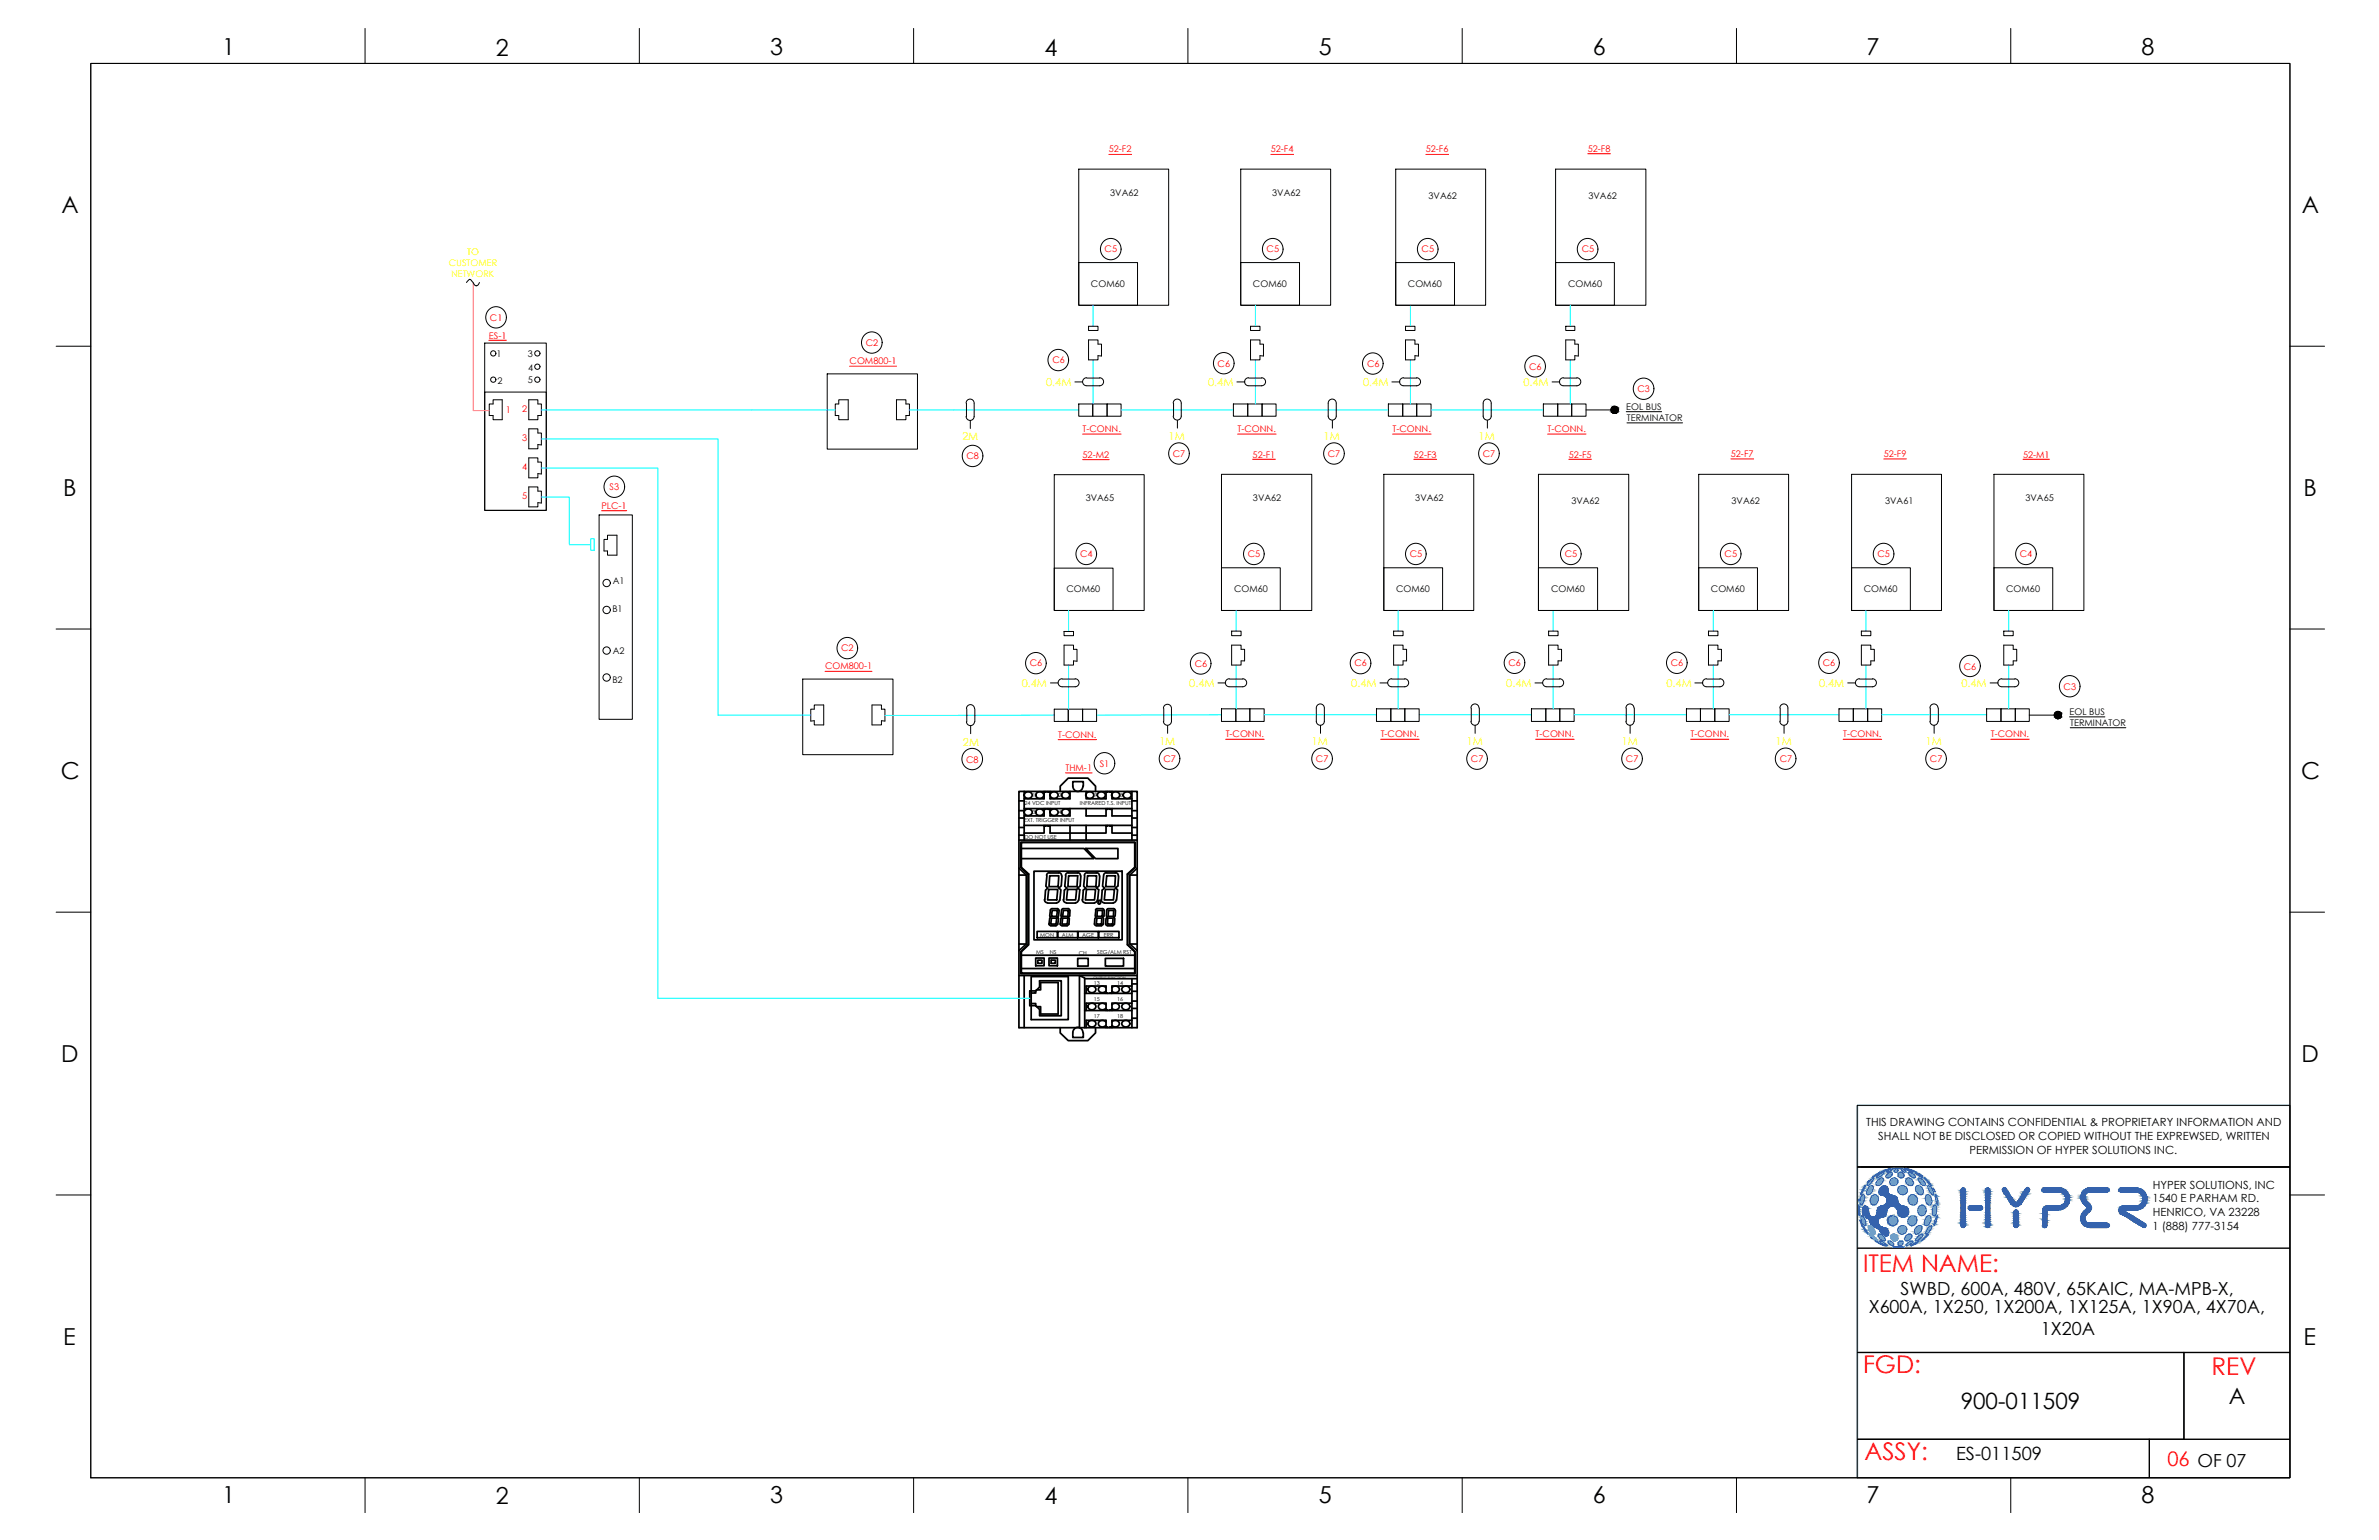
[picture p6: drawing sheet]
<svg xmlns="http://www.w3.org/2000/svg" width="432mm" height="279mm" viewBox="0 0 432 279" stroke-linecap="round" stroke-linejoin="round" font-family="sans-serif">
<defs><g id="words">
<g font-size="4.4" fill="#f00">
<text x="338.2" y="230.8">ITEM NAME:</text>
<text x="338.2" y="249.1">FGD:</text>
<text x="401.4" y="249.4">REV</text>
<text x="338.4" y="264.9">ASSY:</text>
</g>
<g font-size="4.2">
<text x="40.4" y="10">1</text>
<text x="90" y="10.1">2</text>
<text x="139.8" y="10">3</text>
<text x="189.6" y="10.1">4</text>
<text x="239.4" y="10">5</text>
<text x="289.1" y="10">6</text>
<text x="338.8" y="10">7</text>
<text x="388.7" y="10">8</text>
<text x="11.1" y="38.7">A</text>
<text x="417.8" y="38.7">A</text>
<text x="11.5" y="90">B</text>
<text x="418.1" y="90">B</text>
<text x="11" y="141.3">C</text>
<text x="417.7" y="141.3">C</text>
<text x="11.1" y="192.7">D</text>
<text x="417.7" y="192.7">D</text>
<text x="11.5" y="244">E</text>
<text x="418.1" y="244">E</text>
<text x="40.4" y="272.7">1</text>
<text x="90" y="272.8">2</text>
<text x="139.8" y="272.7">3</text>
<text x="189.6" y="272.8">4</text>
<text x="239.4" y="272.7">5</text>
<text x="289.1" y="272.7">6</text>
<text x="338.8" y="272.7">7</text>
<text x="388.7" y="272.7">8</text>
</g>
<g font-size="4.1">
<text x="355.9" y="255.7">900-011509</text>
<text x="404.5" y="254.7">A</text>
</g>
<text font-size="3.6" fill="#f00" x="393.4" y="266">06 OF 07</text>
<g font-size="3.3">
<text x="339.2" y="238.2">X600A, 1X250, 1X200A, 1X125A, 1X90A, 4X70A,</text>
<text x="345" y="235">SWBD, 600A, 480V, 65KAIC, MA-MPB-X,</text>
<text x="370.4" y="242.1">1X20A</text>
<text x="355.1" y="264.8">ES-011509</text>
</g>
<g font-size="2" fill="#ff0">
<text x="189.9" y="70">0.4M</text>
<text x="219.3" y="70">0.4M</text>
<text x="247.4" y="70">0.4M</text>
<text x="276.5" y="70">0.4M</text>
<text x="174.7" y="79.9">2M</text>
<text x="212.1" y="79.8">1M</text>
<text x="240.2" y="79.8">1M</text>
<text x="268.4" y="79.8">1M</text>
<text x="185.4" y="124.6">0.4M</text>
<text x="215.9" y="124.6">0.4M</text>
<text x="245.3" y="124.6">0.4M</text>
<text x="273.4" y="124.6">0.4M</text>
<text x="302.5" y="124.6">0.4M</text>
<text x="330.2" y="124.6">0.4M</text>
<text x="356" y="124.6">0.4M</text>
<text x="174.8" y="135.3">2M</text>
<text x="210.4" y="135.2">1M</text>
<text x="238.1" y="135.1">1M</text>
<text x="266.2" y="135.1">1M</text>
<text x="294.4" y="135.1">1M</text>
<text x="322.3" y="135.1">1M</text>
<text x="349.5" y="135.1">1M</text>
</g>
<g font-size="2">
<text x="338.7" y="204.4">THIS DRAWING CONTAINS CONFIDENTIAL &amp; PROPRIETARY INFORMATION AND</text>
<text x="340.9" y="206.8">SHALL NOT BE DISCLOSED OR COPIED WITHOUT THE EXPREWSED, WRITTEN</text>
<text x="357.5" y="209.3">PERMISSION OF HYPER SOLUTIONS INC.</text>
<text x="390.7" y="215.7">HYPER SOLUTIONS, INC</text>
<text x="390.7" y="218.1">1540 E PARHAM RD.</text>
<text x="390.7" y="220.6">HENRICO, VA 23228</text>
<text x="390.7" y="223.2">1 (888) 777-3154</text>
</g>
<g font-size="1.7" fill="#f00">
<text x="201.3" y="27.6">52-F2</text>
<text x="230.7" y="27.6">52-F4</text>
<text x="258.8" y="27.6">52-F6</text>
<text x="288.2" y="27.5">52-F8</text>
<text x="200.5" y="45.8">C5</text>
<text x="229.9" y="45.8">C5</text>
<text x="258" y="45.8">C5</text>
<text x="287.1" y="45.8">C5</text>
<text x="88.9" y="58.2">C1</text>
<text x="88.7" y="61.4">ES-1</text>
<text x="157.1" y="62.8">C2</text>
<text x="191" y="65.9">C6</text>
<text x="154.2" y="66.1">COM800-1</text>
<text x="221" y="66.6">C6</text>
<text x="248.1" y="66.6">C6</text>
<text x="277.5" y="67.1">C6</text>
<text x="297.2" y="71.2">C3</text>
<text x="91.8" y="74.9">1</text>
<text x="94.8" y="74.7">2</text>
<text x="94.8" y="80">3</text>
<text x="175.4" y="83.3">C8</text>
<text x="196.5" y="83">52-M2</text>
<text x="196.5" y="78.4">T-CONN.</text>
<text x="212.9" y="82.9">C7</text>
<text x="224.6" y="78.4">T-CONN.</text>
<text x="227.4" y="83">52-F1</text>
<text x="241" y="82.9">C7</text>
<text x="252.8" y="78.4">T-CONN.</text>
<text x="256.6" y="83">52-F3</text>
<text x="269.1" y="82.9">C7</text>
<text x="280.9" y="78.4">T-CONN.</text>
<text x="284.8" y="83">52-F5</text>
<text x="314.2" y="82.9">52-F7</text>
<text x="341.9" y="82.9">52-F9</text>
<text x="367.2" y="83">52-M1</text>
<text x="94.8" y="85.3">4</text>
<text x="110.6" y="89">S3</text>
<text x="94.8" y="90.5">5</text>
<text x="109.2" y="92.3">PLC-1</text>
<text x="196.1" y="101.1">C4</text>
<text x="226.5" y="101.1">C5</text>
<text x="255.9" y="101.1">C5</text>
<text x="284" y="101.1">C5</text>
<text x="313" y="101.1">C5</text>
<text x="340.8" y="101.1">C5</text>
<text x="366.6" y="101.1">C4</text>
<text x="152.7" y="118.2">C2</text>
<text x="149.8" y="121.4">COM800-1</text>
<text x="186.9" y="120.9">C6</text>
<text x="216.9" y="121">C6</text>
<text x="245.8" y="120.9">C6</text>
<text x="273.8" y="120.9">C6</text>
<text x="303.2" y="120.9">C6</text>
<text x="330.9" y="120.9">C6</text>
<text x="356.5" y="121.5">C6</text>
<text x="374.6" y="125.2">C3</text>
<text x="192.1" y="133.8">T-CONN.</text>
<text x="222.5" y="133.7">T-CONN.</text>
<text x="250.6" y="133.7">T-CONN.</text>
<text x="278.7" y="133.7">T-CONN.</text>
<text x="306.9" y="133.7">T-CONN.</text>
<text x="334.5" y="133.7">T-CONN.</text>
<text x="361.3" y="133.7">T-CONN.</text>
<text x="175.4" y="138.4">C8</text>
<text x="193.4" y="139.9">THM-1</text>
<text x="199.6" y="139.1">S1</text>
<text x="211.2" y="138.3">C7</text>
<text x="238.9" y="138.3">C7</text>
<text x="267" y="138.3">C7</text>
<text x="295.1" y="138.3">C7</text>
<text x="323.1" y="138.3">C7</text>
<text x="350.3" y="138.3">C7</text>
</g>
<g font-size="1.7">
<text x="201.5" y="35.6">3VA62</text>
<text x="230.9" y="35.6">3VA62</text>
<text x="259.3" y="36">3VA62</text>
<text x="288.3" y="36">3VA62</text>
<text x="198" y="52">COM60</text>
<text x="227.4" y="52">COM60</text>
<text x="255.6" y="52">COM60</text>
<text x="284.6" y="52">COM60</text>
<text x="90.1" y="64.8">1</text>
<text x="95.8" y="64.8">3</text>
<text x="90.3" y="69.6">2</text>
<text x="95.8" y="69.5">5</text>
<text x="95.8" y="67.3">4</text>
<text x="295.2" y="74.3">EOL BUS</text>
<text x="295.3" y="76.3">TERMINATOR</text>
<text x="197.1" y="90.9">3VA65</text>
<text x="227.4" y="90.9">3VA62</text>
<text x="256.9" y="90.9">3VA62</text>
<text x="285.2" y="91.4">3VA62</text>
<text x="314.3" y="91.4">3VA62</text>
<text x="342.2" y="91.4">3VA61</text>
<text x="367.6" y="90.9">3VA65</text>
<text x="111.2" y="105.9">A1</text>
<text x="193.6" y="107.4">COM60</text>
<text x="224" y="107.3">COM60</text>
<text x="253.4" y="107.3">COM60</text>
<text x="281.5" y="107.3">COM60</text>
<text x="310.5" y="107.3">COM60</text>
<text x="338.3" y="107.3">COM60</text>
<text x="364.1" y="107.3">COM60</text>
<text x="111.2" y="111.1">B1</text>
<text x="111.2" y="118.6">A2</text>
<text x="111.2" y="123.8">B2</text>
<text x="375.6" y="129.7">EOL BUS</text>
<text x="375.8" y="131.7">TERMINATOR</text>
</g>
<g font-size="1.7" fill="#ff0">
<text x="84.8" y="46.2">TO</text>
<text x="81.4" y="48.3">CUSTOMER</text>
<text x="81.9" y="50.3">NETWORK</text>
</g>
<g font-size="1">
<text x="185.9" y="149.2">EXT. TRIGGER INPUT</text>
<text x="186" y="146.1">24 VDC INPUT</text>
<text x="187.4" y="144.7">1</text>
<text x="187.4" y="147.7">3</text>
<text x="192.1" y="144.7">2</text>
<text x="192.1" y="147.7">4</text>
<text x="196" y="146.1">INFRARED T.S. INPUT</text>
<text x="198.6" y="144.6">7</text>
<text x="203.3" y="144.7">8</text>
<text x="186" y="152.2">DO NOT USE</text>
<text x="188.1" y="173.1">MS</text>
<text x="188.8" y="169.9">MON</text>
<text x="190.5" y="173.1">NS</text>
<text x="192.8" y="169.9">ALM</text>
<text x="195.8" y="173.2">CH</text>
<text x="196.4" y="169.9">AGE</text>
<text x="199.2" y="173.1">SEG/ALM RST</text>
<text x="200.4" y="169.9">ERR</text>
<text x="198.5" y="178.7">13</text>
<text x="202.8" y="178.7">14</text>
<text x="198.5" y="181.6">15</text>
<text x="198.5" y="184.7">17</text>
<text x="202.8" y="181.6">16</text>
<text x="202.8" y="184.7">18</text>
</g>
<text font-size=".7" x="198.5" y="177.6">OUTPUT FUNCTION</text>
</g></defs>
<!-- layer: GRID -->
<path d="M415.6 200.5h-78.5v67.5" fill="none" stroke="#6ec1dd" stroke-width=".25"/>
<!-- layer: 0 -->
<g fill="none" stroke="#000" stroke-width=".18">
<path d="M16.5 11.5h399.1v256.6h-399.1zM66.3 5.2v6.3M116 5.2v6.3M165.8 5.2v6.3M215.6 5.2v6.3M265.4 5.2v6.3M315.2 5.2v6.3M365 5.2v6.3M195.8 30.7h16.3v24.7h-16.3zM225.2 30.7h16.3v24.7h-16.3zM253.3 30.7h16.3v24.7h-16.3zM282.3 30.7h16.4v24.7h-16.4z"/>
<path d="M84.7 51.3l.5-.6a1.45 1.45 0 0 1 .9 1 .54 .54 0 0 0 .6 .1 .54 .54 0 0 0 .3-.5M195.8 47.6h10.7v7.8h-10.7zM197.6 59.2h1.7v.8h-1.7zM225.2 47.6h10.7v7.8h-10.7zM227 59.2h1.7v.8h-1.7zM253.3 47.6h10.7v7.8h-10.7zM255.1 59.2h1.7v.8h-1.7zM282.3 47.6h10.7v7.8h-10.7zM284.2 59.2h1.6v.8h-1.6zM10.2 62.8h6.3M88 62.2h11.2v30.4h-11.2zM88 71.1h11.2v21.5h-11.2z"/>
<path d="M89.5 72.5h1.7v3.7h-1.7v-.8h-.7v-2.1h.7zM96 72.5h1.6v.8h.7v2.1h-.7v.8h-1.6zM96 77.8h1.6v.8h.7v2.1h-.7v.7h-1.6zM150.1 67.8h16.4v13.7h-16.4zM152.2 72.5h1.8v3.7h-1.8v-.8h-.6v-2.1h.6zM162.7 72.5h1.7v.8h.7v2.1h-.7v.8h-1.7zM175.4 73.1a.73 .73 0 0 1 .7-.7 .73 .73 0 0 1 .7 .7v2.5M175.4 75.5a.73 .73 0 0 0 .7 .8 .73 .73 0 0 0 .7-.8M175.4 73.2v2.4M176.1 76.3v1.4M195.1 69.3h1.4M195.8 73.3h2.5v2.2h-2.5z"/>
<path d="M197.2 68.5a.73 .73 0 0 0-.7 .8 .73 .73 0 0 0 .7 .7M197.3 68.6h2.3M197.3 70h2.3M197.6 61.7h1.7v.7h.6v2.2l-.6-.1v.8h-1.7zM198.3 73.3h2.6v2.2h-2.6zM199.6 68.5a.73 .73 0 0 1 .7 .8 .73 .73 0 0 1-.7 .7M200.9 73.3h2.6v2.2h-2.6zM212.9 73.1a.73 .73 0 0 1 .8-.7 .73 .73 0 0 1 .7 .7v2.4a.73 .73 0 0 1-.7 .7 .73 .73 0 0 1-.8-.7M213 73.2v2.3M213.7 76.3v1.4M223.9 73.3h2.6v2.2h-2.6zM224.5 69.3h1.5"/>
<path d="M226.5 73.3h2.6v2.2h-2.6zM226.6 68.5a.73 .73 0 0 0-.7 .8 .73 .73 0 0 0 .7 .7M226.7 68.6h2.3M226.7 70h2.3M227 61.7h1.7v.7h.6v2.2l-.6-.1v.8h-1.7zM229 68.5a.73 .73 0 0 1 .7 .8 .73 .73 0 0 1-.7 .7M229.1 73.3h2.5v2.2h-2.5zM241.3 72.6a.73 .73 0 0 1 .8-.1 .73 .73 0 0 1 .4 .6v2.4a.73 .73 0 0 1-.7 .7 .73 .73 0 0 1-.7-.7v-2.4zM241.8 76.3v1.4M252 73.3h2.6v2.2h-2.6zM252.6 69.3h1.5M254.6 73.3h2.5v2.2h-2.5z"/>
<path d="M254.8 68.5a.73 .73 0 0 0-.8 .8 .73 .73 0 0 0 .8 .7M254.8 68.6h2.3M254.8 70h2.3M255.1 61.7h1.7v.7h.7v2.2l-.7-.1v.8h-1.7zM257.1 68.5a.73 .73 0 0 1 .7 .8 .73 .73 0 0 1-.7 .7M257.1 73.3h2.6v2.2h-2.6zM269.4 72.6a.73 .73 0 0 1 .8-.1 .73 .73 0 0 1 .5 .6v2.4a.73 .73 0 0 1-.7 .7 .73 .73 0 0 1-.8-.7v-2.4zM270 76.3v1.4M280.1 73.3h2.6v2.2h-2.6zM281.7 69.3h1.4M282.7 73.3h2.6v2.2h-2.6zM283.8 68.5a.73 .73 0 0 0-.8 .8 .73 .73 0 0 0 .8 .7"/>
<path d="M283.8 68.6h2.4M283.8 70h2.4M284.2 61.7h1.6v.7h.7v2.2l-.7-.1v.8h-1.6zM285.3 73.3h2.6v2.2h-2.6zM286.2 68.5a.73 .73 0 0 1 .7 .8 .73 .73 0 0 1-.7 .7M287.9 74.4h5.2M295.2 74.7h6.4M295.3 76.7h10.1M415.6 62.8h6.3M96 83.1h1.6v.7h.7v2.2l-.7-.1v.8h-1.6zM96 88.3h1.6v.8h.7v2.2l-.7-.1v.8h-1.6zM108.7 93.4h6.1v37.1h-6.1z"/>
<path d="M110.3 97.1h1.7v3.6h-1.7v-.7h-.7v-2.1h.7zM191.4 86.1h16.3v24.7h-16.3zM221.7 86.1h16.4v24.7h-16.4zM251.2 86.1h16.3v24.7h-16.3zM279.2 86.1h16.4v24.7h-16.4zM308.3 86.1h16.3v24.7h-16.3zM336.1 86.1h16.3v24.7h-16.3zM361.9 86.1h16.3v24.7h-16.3zM10.2 114.1h6.3M191.4 103.1h10.6v7.7h-10.6zM193.1 117h1.7v.8h.7v2.2l-.7-.1v.8h-1.7zM193.1 114.6h1.7v.7h-1.7z"/>
<path d="M221.7 103h10.7v7.8h-10.7zM223.5 117h1.8v.8h.6v2.1h-.6v.8h-1.8zM223.5 114.5h1.8v.8h-1.8zM251.2 103h10.6v7.8h-10.6zM252.9 117h1.8v.8h.6v2.1h-.6v.8h-1.8zM252.9 114.5h1.8v.8h-1.8zM279.2 103h10.8v7.8h-10.8zM281.1 117h1.7v.8h.6v2.1h-.6v.8h-1.7zM281.1 114.5h1.7v.8h-1.7zM308.3 103h10.7v7.8h-10.7zM310.1 117h1.7v.8h.6v2.1h-.6v.8h-1.7zM310.1 114.5h1.7v.8h-1.7z"/>
<path d="M336.1 103h10.6v7.8h-10.6zM337.8 117h1.8v.8h.6v2.1h-.6v.8h-1.8zM337.8 114.5h1.8v.8h-1.8zM361.9 103h10.7v7.8h-10.7zM363.7 117h1.7v.8h.6v2.1h-.6v.8h-1.7zM363.7 114.5h1.7v.8h-1.7zM415.6 114.1h6.3M145.7 123.2h16.4v13.7h-16.4zM147.8 127.9h1.7v3.6h-1.7v-.7h-.6v-2.1h.6zM158.3 127.9h1.7v.8h.6v2.1h-.6v.7h-1.7zM175.4 128.6a.73 .73 0 0 1 .7-.8 .73 .73 0 0 1 .8 .8M175.4 130.9a.73 .73 0 0 0 .7 .7 .73 .73 0 0 0 .8-.7"/>
<path d="M175.5 128.6v2.4M176.2 131.6v1.5M176.9 128.6v2.4M190.7 123.9h1.4M191.4 128.7h2.5v2.2h-2.5zM192.8 123.1a.73 .73 0 0 0-.7 .8 .73 .73 0 0 0 .7 .7h2.4M192.8 123.2h2.4M193.9 128.7h2.6v2.2h-2.6zM195.1 123.1a.73 .73 0 0 1 .8 .8 .73 .73 0 0 1-.8 .7M196.5 128.7h2.5v2.2h-2.5zM211.2 128.5a.73 .73 0 0 1 .7-.7 .73 .73 0 0 1 .7 .7M211.2 128.5v2.4"/>
<path d="M211.9 131.6v1.4M212.6 128.5v2.4a.73 .73 0 0 1-.7 .7 .73 .73 0 0 1-.7-.7M221.1 123.9h1.4M221.7 128.6h2.6v2.3h-2.6zM223.1 123.1a.73 .73 0 0 0-.7 .8 .73 .73 0 0 0 .7 .7M223.2 123.2h2.4M224.3 128.6h2.6v2.3h-2.6zM225.5 123.1a.73 .73 0 0 1 .8 .8 .73 .73 0 0 1-.8 .7h-2.3M226.9 128.6h2.6v2.3h-2.6zM239.1 127.9a.73 .73 0 0 1 .8-.1 .73 .73 0 0 1 .5 .6v2.5a.73 .73 0 0 1-.7 .7 .73 .73 0 0 1-.8-.7v-2.5zM239.7 131.6v1.4M249.8 128.6h2.6v2.3h-2.6z"/>
<path d="M250.5 123.9h1.4M252.4 128.6h2.6v2.3h-2.6zM252.6 123.1a.73 .73 0 0 0-.7 .8 .73 .73 0 0 0 .7 .7h2.3a.73 .73 0 0 0 .8-.7 .73 .73 0 0 0-.8-.8M252.6 123.2h2.4M255 128.6h2.6v2.3h-2.6zM267 128.4a.73 .73 0 0 1 .7-.7 .73 .73 0 0 1 .7 .7M267 130.9a.73 .73 0 0 0 .7 .7 .73 .73 0 0 0 .7-.7M267 128.5v2.4M267.7 131.6v1.4M268.5 128.5v2.4M278 128.6h2.6v2.3h-2.6zM278.6 123.9h1.4"/>
<path d="M280.6 128.6h2.5v2.3h-2.5zM280.7 123.1a.73 .73 0 0 0-.7 .8 .73 .73 0 0 0 .7 .7h2.4M280.8 123.2h2.3M283.1 123.1a.73 .73 0 0 1 .7 .8 .73 .73 0 0 1-.7 .7M283.1 128.6h2.6v2.3h-2.6zM295.1 128.4a.73 .73 0 0 1 .7-.7 .73 .73 0 0 1 .8 .7M295.1 130.9a.73 .73 0 0 0 .7 .7 .73 .73 0 0 0 .8-.7M295.2 128.5v2.4M295.9 131.6v1.4M296.6 128.5v2.4M306.1 128.6h2.5v2.3h-2.5zM307.6 123.9h1.5"/>
<path d="M308.6 128.6h2.6v2.3h-2.6zM309.7 123.1a.73 .73 0 0 0-.7 .8 .73 .73 0 0 0 .7 .7M309.8 123.2h2.4M309.8 124.6h2.4M311.2 128.6h2.6v2.3h-2.6zM312.2 123.1a.73 .73 0 0 1 .7 .8 .73 .73 0 0 1-.7 .7M323.1 128.4a.73 .73 0 0 1 .7-.7 .73 .73 0 0 1 .7 .7v2.5a.73 .73 0 0 1-.7 .7 .73 .73 0 0 1-.7-.7M323.1 128.5v2.4M323.8 131.6v1.4M333.8 128.6h2.6v2.3h-2.6zM335.4 123.9h1.4M336.4 128.6h2.6v2.3h-2.6z"/>
<path d="M337.5 123.1a.73 .73 0 0 0-.7 .8 .73 .73 0 0 0 .7 .7h2.3a.73 .73 0 0 0 .8-.7 .73 .73 0 0 0-.8-.8M337.5 123.2h2.4M339 128.6h2.5v2.3h-2.5zM350.3 128.4a.73 .73 0 0 1 .7-.7 .73 .73 0 0 1 .8 .7M350.3 130.9a.73 .73 0 0 0 .7 .7 .73 .73 0 0 0 .8-.7M350.4 128.5v2.4M351.1 131.6v1.4M351.8 128.5v2.4M360.6 128.6h2.6v2.3h-2.6zM361.2 123.9h1.5M363.2 128.6h2.6v2.3h-2.6zM363.3 123.1a.73 .73 0 0 0-.7 .8 .73 .73 0 0 0 .7 .7"/>
<path d="M363.4 123.2h2.3M363.4 124.6h2.3M365.7 123.1a.73 .73 0 0 1 .7 .8 .73 .73 0 0 1-.7 .7M365.8 128.6h2.5v2.3h-2.5zM368.3 129.7h5.2M375.6 130.1h6.4M375.8 132h10.1M10.2 165.5h6.3M415.6 165.5h6.3M10.2 216.8h6.3M337.1 211.7h78.5M415.6 216.8h6.3"/>
<path d="M337.1 245.4h59.3v15.7h-59.3M66.3 268.1v6.4M116 268.1v6.4M165.8 268.1v6.4M215.6 268.1v6.4M265.4 268.1v6.4M315.2 268.1v6.4M365 268.1v6.4"/>
<circle cx="90" cy="57.6" r="1.91"/>
<circle cx="201.6" cy="45.2" r="1.91"/>
<circle cx="231" cy="45.2" r="1.91"/>
<circle cx="259.1" cy="45.2" r="1.91"/>
<circle cx="288.1" cy="45.2" r="1.91"/>
<circle cx="89.5" cy="64.1" r=".48"/>
<circle cx="89.5" cy="68.9" r=".48"/>
<circle cx="97.5" cy="64.1" r=".48"/>
<circle cx="97.5" cy="68.9" r=".48"/>
<circle cx="97.5" cy="66.5" r=".48"/>
<circle cx="158.2" cy="62.1" r="1.91"/>
<circle cx="192.1" cy="65.3" r="1.91"/>
<circle cx="222.1" cy="65.9" r="1.91"/>
<circle cx="249.1" cy="66" r="1.91"/>
<circle cx="278.6" cy="66.5" r="1.91"/>
<circle cx="293" cy="74.3" r=".67"/>
<circle cx="298.3" cy="70.5" r="1.91"/>
<circle cx="111.5" cy="88.3" r="1.91"/>
<circle cx="176.5" cy="82.7" r="1.91"/>
<circle cx="214" cy="82.3" r="1.91"/>
<circle cx="242.1" cy="82.3" r="1.91"/>
<circle cx="270.2" cy="82.3" r="1.91"/>
<circle cx="110.1" cy="105.8" r=".67"/>
<circle cx="110.1" cy="110.7" r=".67"/>
<circle cx="110.1" cy="118" r=".67"/>
<circle cx="153.8" cy="117.6" r="1.91"/>
<circle cx="197.1" cy="100.5" r="1.91"/>
<circle cx="227.5" cy="100.5" r="1.91"/>
<circle cx="256.9" cy="100.5" r="1.91"/>
<circle cx="285.1" cy="100.5" r="1.91"/>
<circle cx="314.1" cy="100.5" r="1.91"/>
<circle cx="341.8" cy="100.5" r="1.91"/>
<circle cx="367.7" cy="100.5" r="1.91"/>
<circle cx="110.1" cy="122.9" r=".67"/>
<circle cx="176.4" cy="137.7" r="1.91"/>
<circle cx="188" cy="120.3" r="1.91"/>
<circle cx="200.4" cy="138.5" r="1.91"/>
<circle cx="212.2" cy="137.7" r="1.91"/>
<circle cx="217.9" cy="120.4" r="1.91"/>
<circle cx="239.9" cy="137.7" r="1.91"/>
<circle cx="246.9" cy="120.3" r="1.91"/>
<circle cx="268.1" cy="137.7" r="1.91"/>
<circle cx="274.9" cy="120.3" r="1.91"/>
<circle cx="296.2" cy="137.7" r="1.91"/>
<circle cx="304.3" cy="120.3" r="1.91"/>
<circle cx="324.1" cy="137.7" r="1.91"/>
<circle cx="331.9" cy="120.3" r="1.91"/>
<circle cx="351.4" cy="137.7" r="1.91"/>
<circle cx="357.5" cy="120.8" r="1.91"/>
<circle cx="373.5" cy="129.7" r=".67"/>
<circle cx="375.6" cy="124.5" r="1.91"/>
</g>
<!-- layer: TEXT -->
<g fill="none" stroke="#f00" stroke-width=".18">
<path d="M201.3 28h4.1M230.7 28h4.1M258.8 28h4.1M288.2 27.9h4.1M88.7 61.7h3.2M154.2 66.4h8.5M196.5 78.8h7M224.6 78.8h7M252.8 78.8h6.9M280.9 78.8h7M109.2 92.7h4.6M196.5 83.4h4.8"/>
<path d="M227.4 83.3h4.1M256.6 83.3h4.2M284.8 83.3h4.1M314.2 83.3h4.1M341.9 83.3h4.1M367.2 83.3h4.8M149.8 121.8h8.5M192.1 134.2h6.9M222.5 134.1h7M250.6 134.1h7M278.7 134.1h7M306.9 134.1h6.9"/>
<path d="M334.5 134.1h7M361.3 134.1h7M193.4 140.2h4.8"/>
</g>
<!-- layer: Wire -->
<g fill="none" stroke="#0ff" stroke-width=".19">
<path d="M198.4 55.4v3.8M227.9 55.4v3.8M256 55.4v3.8M285 55.4v3.8M98.3 79.6h32v50.1h16.9M98.3 74.4h53.3M165.1 74.4h30.7M198.4 65.3v8M203.5 74.4h20.4M227.9 65.3v8M231.6 74.4h20.4M256 65.3v8"/>
<path d="M259.7 74.4h20.4M285 65.3v8M98.3 84.9h21.1v96.2h67.5M98.3 90.2h5v8.6h3.9M107.2 97.7h.7v2.1h-.7zM194 110.8v3.8M224.4 110.8v3.7M253.8 110.8v3.7M281.9 110.8v3.7M311 110.8v3.7M338.7 110.8v3.7M364.6 110.8v3.7"/>
<path d="M191.4 129.7l-30.8 .1M194 120.7v8M221.7 129.7h-22.7M224.4 120.7v7.9M229.5 129.7h20.3M253.8 120.7v7.9M257.6 129.7h20.4M281.9 120.7v7.9M285.7 129.7h20.4M311 120.7v7.9M313.8 129.7h20M338.7 120.7v7.9"/>
<path d="M341.5 129.7h19.1M364.6 120.7v7.9"/>
</g>
<!-- layer: 0 -->
<g fill="#000" stroke="#000" stroke-width=".18">
<path d="M293 73.7l.3 .1zM292.9 73.8h.4z"/>
<path d="M292.9 73.8h.5zM292.8 73.8h.6z"/>
<path d="M292.9 75h.4zM292.9 75h.2z"/>
<path d="M292.8 73.8l.7 .1zM292.8 73.8l.7 .1z"/>
<path d="M292.8 74.9h.6zM292.8 74.9l.5 .1z"/>
<path d="M292.7 73.9h.8zM292.7 73.9h.8z"/>
<path d="M292.7 74.9h.8zM292.7 74.9h.7z"/>
<path d="M292.6 73.9l1.1 .2-.2-.2zM292.6 73.9l1.1 .2h-1.2z"/>
<path d="M292.6 74.8h.9zM292.6 74.8l.9 .1z"/>
<path d="M292.5 74.1l1.2 .1v-.1zM292.5 74.1l1.2 .1h-1.2z"/>
<path d="M292.5 74.2h1.2zM292.4 74.2h1.3z"/>
<path d="M292.5 74.6l1.2 .2v-.2zM292.5 74.6l1.2 .2h-1.2z"/>
<path d="M292.5 74.8h1.2zM292.5 74.8h1z"/>
<path d="M292.4 74.2l1.3 .2v-.2zM292.4 74.2l1.3 .2h-1.3z"/>
<path d="M292.4 74.4l1.3 .1v-.1zM292.4 74.4l1.3 .1h-1.3z"/>
<path d="M292.4 74.5l1.3 .1v-.1zM292.4 74.5l1.3 .1h-1.2z"/>
<path d="M373.5 129.1h.2zM373.3 129.1h.4z"/>
<path d="M373.3 129.1l.6 .1zM373.3 129.1l.6 .1z"/>
<path d="M373.3 130.4h.4zM373.3 130.4h.3z"/>
<path d="M373.3 129.2h.6zM373.2 129.2h.7z"/>
<path d="M373.3 130.3h.6zM373.3 130.3l.4 .1z"/>
<path d="M373.2 129.2l.8 .1zM373.2 129.2l.8 .1z"/>
<path d="M373.2 130.3h.7zM373.2 130.3h.7z"/>
<path d="M373.1 129.3l1 .1-.1-.1zM373.1 129.3l1 .1h-1.1z"/>
<path d="M373.1 130.2h.9zM373.1 130.2l.8 .1z"/>
<path d="M373 129.4l1.2 .1zM373 129.4l1.2 .1z"/>
<path d="M373 130.1l1 .1 .1-.1zM373 130.1l1 .1h-.9z"/>
<path d="M373 129.5l1.2 .1v-.1zM373 129.5l1.2 .1h-1.3z"/>
<path d="M372.9 129.6l1.3 .1v-.1zM372.9 129.6l1.3 .1h-1.3z"/>
<path d="M372.9 129.7l1.3 .2v-.2zM372.9 129.7l1.3 .2h-1.3z"/>
<path d="M372.9 129.9l1.3 .1v-.1zM372.9 129.9l1.3 .1h-1.2z"/>
<path d="M373 130h1.2zM373 130l1.1 .1z"/>
</g>
<!-- layer: BYOTHERS -->
<path d="M85.9 51.3v23.2h2.9" fill="none" stroke="#f0f" stroke-width=".19"/>
<!-- layer: Z_OM_OUTLINE -->
<g fill="none" stroke="#000" stroke-width=".32">
<path d="M184.9 157.5l1.4 1.3v12.5l-1.4 1.2M184.9 143.6h21.5v42.9h-21.5zM184.9 152.4h21.5M184.9 158.8h1.4M184.9 151.5h1M184.9 150.1h1M184.9 148.4h1M184.9 147.1h1M184.9 145.3h1M185.3 152.8h20.7v4.6l-1.3 1.2v12.8l1.3 1.3v4h-20.7v-4l1.3-1.3v-12.8l-1.3-1.2zM185.4 153.9h11.4l1.7 1.9h-13.1M185.4 152.9h20.6v4.5l-1.4 1.2v12.8l1.4 1.3v3.8h-20.6v-3.8l1.3-1.3v-12.8l-1.3-1.2z"/>
<path d="M185.9 146.7h19.6M185.9 143.6v8.8M185.9 149.7h19.6M186.1 143.8a.65 .65 0 0 1 1 0 .65 .65 0 0 1-.2 1 .64 .64 0 0 1-.8-.1 .64 .64 0 0 1 0-.9zM186.1 146.9a.65 .65 0 0 1 1 0 .65 .65 0 0 1-.2 1 .64 .64 0 0 1-.8-.1 .64 .64 0 0 1 0-.9zM187.7 158.1h16v12.4h-16zM188.2 143.8a.65 .65 0 0 1 1 0 .65 .65 0 0 1-.2 1 .64 .64 0 0 1-.8-.1 .64 .64 0 0 1 0-.9zM188.2 146.9a.65 .65 0 0 1 1 0 .65 .65 0 0 1-.2 1 .64 .64 0 0 1-.8-.1 .64 .64 0 0 1 0-.9zM189.5 143.6l.1 .1M189.5 146.7l.1 .1M189.5 149.7l.1 .2M189.8 149.7v.2h-.3v1.2h-3.6"/>
<path d="M189.8 143.6v.1h-.3v1.2h-3.6M189.8 146.7v.1h-.3v1.2h-3.6M190 158.9l-.2 1.9 .4 .3-.4 .4-.2 1.8M190.2 149.7v.2h.4v1.2h10.2v-1.2h.3v-.2M190.2 143.6v.1h.4v1.2h3.6v-1.3M190.2 146.7v.1h.4v1.2h3.6v-1.3M190.5 158.3l-.5 .3v.2M190.5 158.9h1.7l-.1 2h-1.7zM190.5 158.4h1.7M190.6 143.6l-.1 .1M190.6 146.7l-.1 .1M190.6 149.7l-.1 .2"/>
<path d="M190.8 143.8a.65 .65 0 0 1 1 0 .65 .65 0 0 1-.2 1 .64 .64 0 0 1-.8-.1 .64 .64 0 0 1 0-.9zM190.8 146.9a.65 .65 0 0 1 1 0 .65 .65 0 0 1-.2 1 .64 .64 0 0 1-.8-.1 .64 .64 0 0 1 0-.9zM192.1 158.3l.4 .2 .2 .4M192.4 143.6v-1l1.5-1.4h3.5l1.4 1.4v1M192.8 159l-.2 1.7-.4 .4 .4 .3-.2 1.9M192.9 143.8a.65 .65 0 0 1 1 0 .65 .65 0 0 1-.2 1 .64 .64 0 0 1-.8-.1 .64 .64 0 0 1 0-.9zM192.9 146.9a.65 .65 0 0 1 1 0 .65 .65 0 0 1-.2 1 .64 .64 0 0 1-.8-.1 .64 .64 0 0 1 0-.9zM193.4 158.9l-.1 1.9 .3 .3-.4 .4-.1 1.8M193.9 158.3l-.4 .3-.1 .2M194 158.9h1.6l-.1 2h-1.7zM194 158.4h1.6M194.2 149.7v2.7"/>
<path d="M195.6 158.3l.4 .2 .1 .4M196.2 159l-.1 1.7-.5 .4 .4 .3-.2 1.9M196.6 142.6a.92 .92 0 0 1-.9 1 .92 .92 0 0 1-1-1v-.8h1.9v.8M196.9 158.9l-.2 1.9 .4 .3-.5 .4-.1 1.8M197.1 153.9h5.8v1.9h-4.1zM197.1 143.6v1.3h3.7v-1.2h.3v-.1M197.1 146.7v1.3h3.7v-1.2h.3v-.1M197.1 149.7v2.7M197.3 143.8a.65 .65 0 0 1 1 0 .65 .65 0 0 1-.2 1 .64 .64 0 0 1-.8-.1 .64 .64 0 0 1 0-.9zM197.4 158.3l-.5 .3-.1 .2M197.4 158.9h1.6l-.1 2h-1.6zM197.4 158.4h1.6"/>
<path d="M199 158.3l.4 .2 .1 .4M199.4 143.8a.65 .65 0 0 1 1 0 .65 .65 0 0 1-.2 1 .64 .64 0 0 1-.8-.1 .64 .64 0 0 1 0-.9zM199.6 159l-.1 1.7-.5 .4 .4 .3-.2 1.9M200.3 158.9l-.2 1.9 .4 .3-.4 .4-.2 1.8M200.8 143.6v.1M200.8 146.7v.1M200.8 149.7v.2M200.8 158.3l-.4 .3-.1 .2M200.9 158.9h1.6l-.2 2h-1.6zM200.9 158.4h1.6M201.5 143.6v.1h.3v1.2h3.7M201.5 149.7v.2h.3v1.2h3.7"/>
<path d="M201.5 146.7v.1h.3v1.2h3.7M201.8 143.6l-.1 .1M201.8 146.7l-.1 .1M201.8 149.7l-.1 .2M202 143.8a.65 .65 0 0 1 1 0 .65 .65 0 0 1-.2 1 .64 .64 0 0 1-.8-.1 .64 .64 0 0 1 0-.9zM202.4 158.3l.4 .2 .2 .4M203 159l-.1 1.7-.4 .4 .3 .3-.1 1.9M204.1 143.8a.65 .65 0 0 1 1 0 .65 .65 0 0 1-.2 1 .64 .64 0 0 1-.8-.1 .64 .64 0 0 1 0-.9zM205.1 158.8h1.3M205.5 143.6v8.8M205.5 151.5h.9M205.5 150.1h.9"/>
<path d="M205.5 148.4h.9M205.5 147.1h.9M205.5 145.3h.9M206.4 157.5l-1.3 1.3v12.5l1.3 1.2M184.9 177h21.5M184.9 171.3h1.4M185.4 173.3h20.6M185.4 175.7h20.6M185.9 177v9.5M187.2 177.2h6.7v7.8h-6.7zM188 173.8h1.5v1.4h-1.5zM188 179.7v.5h-.8"/>
<path d="M188.1 179.6h.8v-1.3h3.2v5.7h-3.2v-1.4h-.8M188.2 169h3.7v1.1h-3.7zM188.4 174.2h.7v.6h-.7zM188.7 177.9h3.9v6.4h-3.9v-1.2l-.7-.7h-1.1v-2.6h1.1l.7-.7zM189.6 163.2l.1 .4 .4 .2M190.1 163.8h1.7M190.3 161.4h1.7l-.2 1.9h-1.7zM190.4 173.8h1.5v1.4h-1.5zM190.4 167.6l.1 .2 .2 .1M190.7 168h1M190.8 174.2h.7v.6h-.7zM190.8 166.6h1l-.1 1.1h-1z"/>
<path d="M190.9 164.9l-.2 .2-.2 1.1 .2 .2-.2 .2-.1 1.1M191 165.2h.9l-.1 1.1h-1zM191 164.9h.9M191.9 164.9l.2 .1 .1 .2M191.9 167.6l-.3 .3M192 169h3.6v1.1h-3.6zM192.2 165.2l-.1 1-.2 .2 .2 .2-.1 1.1M192.3 163.3l-.1 .2-.4 .3M192.4 167.6l.1 .2 .2 .1M192.8 168h.9M192.9 166.6h.9l-.1 1.1h-.9zM193 165.2h.9l-.1 1.1h-.9z"/>
<path d="M193 163.2l.1 .4 .4 .2M193.6 163.8h1.6M193.8 161.4h1.6l-.2 1.9h-1.6zM193.9 164.9l.2 .1v.2M193.9 164.9h-.9l-.3 .1-.1 1.2 .2 .2-.2 .2-.2 1.1M194 167.6l-.3 .3M194.2 165.2l-.1 1-.2 .2 .2 .2-.1 1.1M195.6 173.9h1.9v1.4h-1.9zM195.7 169h3.7v1.1h-3.7zM195.7 163.3l-.1 .2-.4 .3M196.4 163.2l.2 .4 .4 .2M196.9 177.6h9.5"/>
<path d="M197 163.8h1.7M197.2 161.4h1.6l-.1 1.9h-1.7zM197.7 179.1a.65 .65 0 0 1 1 0 .65 .65 0 0 1-.2 1 .64 .64 0 0 1-.9-.2 .64 .64 0 0 1 .1-.8zM198.7 167.6v.2l.2 .1M198.9 165.1l-.1 1.1 .2 .2-.3 .2v1.1M199 168h.9M199.1 166.6h.9l-.1 1.1h-.9zM199.1 164.9l-.3 .2M199.2 163.3l-.1 .2-.5 .3M199.2 165.2h.9v1.1h-1zM199.2 164.9h.9M199.3 163.8l.2 .2 .2-.2"/>
<path d="M199.3 163.5l.1-.1h.3v.4M199.4 163.6v.2M199.4 169h3.7v1.1h-3.7zM199.9 163.2l.1 .4 .4 .2M200.1 164.9l.2 .1 .1 .2M200.2 167.6l-.3 .3M200.4 165.2v1l-.3 .2 .2 .2-.1 1.1M200.4 163.8h1.7M200.6 161.4h1.7l-.2 1.9h-1.7zM200.6 173.9h3.3v1.4h-3.3zM200.7 167.6l.1 .2 .2 .1M200.7 179.2a.68 .68 0 0 0-1-.3 .68 .68 0 0 0-.1 1.1 .82 .82 0 0 0 1.1-.2"/>
<path d="M201 168h1M201.1 166.6h.9v1.1h-1zM201.2 164.9l-.3 .2-.1 1.1 .2 .2-.2 .2-.1 1.1M201.2 165.2h.9v1.1h-1zM201.2 164.9h.9M201.8 179.2a.68 .68 0 0 1 1-.3 .68 .68 0 0 1 .1 1.1 .82 .82 0 0 1-1.1-.2M202.1 164.9l.2 .1 .1 .2M202.2 167.6l-.3 .3M202.5 165.2l-.1 1-.3 .2 .2 .2v1.1M202.6 163.3l-.1 .2-.4 .3M203.8 179.1a.65 .65 0 0 1 1 0 .65 .65 0 0 1-.2 1 .64 .64 0 0 1-.8-.2 .64 .64 0 0 1 0-.8zM205.1 171.3h1.3"/>
<path d="M205.5 178.9h-3.7v1.3h-.3M205.5 177.6v8.9M205.5 178.5h.9M205.5 179.8h.9M187.2 182.1h.8v.4M192.4 186.5v.9l1.5 1.4h3.5l1.4-1.4v-.9M194.7 187.4a.92 .92 0 0 1 .9-1 .92 .92 0 0 1 1 1M194.7 187.4v.8h1.9v-.8M195.9 186.5v-9.5l1 .4v9.1M196.9 180.2h8.6M196.9 183.3h8.6M197.1 180.2v-1.3h3.7v1.3h.3"/>
<path d="M197.1 183.3v-1.3h3.7v1.2h.3v.1M197.1 186.5v-1.4h3.7v1.2h.3v.2M197.7 182.2a.65 .65 0 0 1 1 0 .65 .65 0 0 1-.2 1 .64 .64 0 0 1-.9-.2 .64 .64 0 0 1 .1-.8zM197.7 185.3a.65 .65 0 0 1 1 0 .65 .65 0 0 1-.2 1 .64 .64 0 0 1-.9-.2 .64 .64 0 0 1 .1-.8zM200.7 182.3a.68 .68 0 0 0-1-.2 .68 .68 0 0 0-.1 1 .82 .82 0 0 0 1.1-.2M200.7 185.4a.68 .68 0 0 0-1-.2 .68 .68 0 0 0-.1 1 .82 .82 0 0 0 1.1-.2M200.8 180.2h.1M200.8 183.2v.1M200.8 186.3v.2M201.7 180.2h.1M201.7 183.2l.1 .1M201.7 186.3l.1 .2"/>
<path d="M201.8 182.3a.68 .68 0 0 1 1-.2 .68 .68 0 0 1 .1 1 .82 .82 0 0 1-1.1-.2M201.8 185.4a.68 .68 0 0 1 1-.2 .68 .68 0 0 1 .1 1 .82 .82 0 0 1-1.1-.2M203.8 182.2a.65 .65 0 0 1 1 0 .65 .65 0 0 1-.2 1 .64 .64 0 0 1-.8-.2 .64 .64 0 0 1 0-.8zM203.8 185.3a.65 .65 0 0 1 1 0 .65 .65 0 0 1-.2 1 .64 .64 0 0 1-.8-.2 .64 .64 0 0 1 0-.8zM205.5 182h-3.7v1.2h-.3v.1M205.5 185.1h-3.7v1.2h-.3v.2M205.5 181.6h.9M205.5 183h.9M205.5 184.7h.9"/>
</g>
<!-- layer: REGULAR_LINE -->
<path d="M337.1 211.7h78.5M337.1 226.5h78.5M337.1 245.4h78.5M396.4 245.4v15.7M337.1 261.1h78.5M390.1 261.1v6.9" fill="none" stroke="#000" stroke-width=".25"/>
<!-- layer: DEVICE -->
<path d="M337.1 211.7h78.5" fill="none" stroke="#000" stroke-width=".18"/>
<g fill="#3563ad" stroke="#3563ad" stroke-width=".18">
<path d="M341.9 215.2h.3z"/>
<path d="M341.7 215.3h.7z"/>
<path d="M341.3 215.5h1.3z"/>
<path d="M342.2 217.1h1.9z"/>
<path d="M338.4 218.8h.3z"/>
<path d="M341.2 218.9h1.9z"/>
<path d="M345.3 220.8l.1 .1z"/>
<path d="M345.3 220.8h.4z"/>
<path d="M338.9 221h2.3z"/>
<path d="M339.2 221.2h1.8z"/>
<path d="M339.6 222.1h1.4z"/>
<path d="M342 224.2h.5z"/>
<path d="M365.8 219.5h.2z"/>
<path d="M365.7 222.6h.4z"/>
<path d="M356.2 215.5h.3z"/>
<path d="M356.1 222.6h.4z"/>
<path d="M360.6 215.5h.2z"/>
<path d="M360.6 222.6h.4z"/>
<path d="M367.9 215.5h.2z"/>
<path d="M366 218.2h1z"/>
<path d="M365.9 218.9h.1z"/>
<path d="M370.6 216h4.4z"/>
<path d="M370.8 216.2h4.4z"/>
<path d="M374.6 218.5h.8z"/>
<path d="M374.1 218.7h1.1z"/>
<path d="M371 222.7h.2z"/>
<path d="M387.9 216.3h1.4z"/>
<path d="M388.5 216.5h.9z"/>
<path d="M388.7 216.8h.8z"/>
<path d="M385.3 218.8h3.9z"/>
<path d="M385.2 218.8h4z"/>
<path d="M388.4 222.3h1.1z"/>
<path d="M389 222.6h.3z"/>
<path d="M389 222.6l.2 .1z"/>
<path d="M378 218.3h1.1z"/>
<path d="M378.7 219h.9z"/>
<path d="M378.4 219.7h1z"/>
<path d="M378.1 222.2h4.7z"/>
<path d="M379 222.6h3.6z"/>
<path d="M379.2 222.7h3.3z"/>
<path d="M341.9 215.2h.3zM341.8 215.2h.4z"/>
<path d="M341.8 215.2h.6zM341.7 215.2h.7z"/>
<path d="M341.7 215.2l.7 .1zM341.7 215.2l.7 .1zM341.6 215.3h.8z"/>
<path d="M341.6 215.3l.9 .1-.1-.1zM341.6 215.3l.9 .1h-1zM341.5 215.4h1zM341.5 215.4h1z"/>
<path d="M341.5 215.4l1.1 .1-.1-.1zM341.5 215.4l1.1 .1h-1.3zM341.3 215.5h1.3z"/>
<path d="M341.3 215.5l1.4 .2-.1-.2zM341.3 215.5l1.4 .2h-1.4z"/>
<path d="M341.3 215.7l1.4 .1v-.1zM341.3 215.7l1.4 .1h-1.5zM341.2 215.8h1.5zM341.2 215.8h1.5z"/>
<path d="M341.2 215.8l1.5 .2v-.2zM341.2 215.8l1.5 .2h-1.6z"/>
<path d="M341.1 216h1.6zM341.1 216h1.6z"/>
<path d="M341.1 216l1.6 .2v-.2zM341.1 216l1.6 .2h-1.6z"/>
<path d="M341.1 216.2h1.6zM341.1 216.2h1.6z"/>
<path d="M341 216.2l1.7 .2v-.2zM341 216.2l1.7 .2h-1.6z"/>
<path d="M341.1 216.4l1.6 .1v-.1zM341.1 216.4l1.6 .1h-1.6z"/>
<path d="M341.1 216.5h1.7zM341.1 216.5h1.7z"/>
<path d="M341.1 216.5h1.8zM341.1 216.5h1.8z"/>
<path d="M341.2 216.5l1.7 .1zM341.2 216.5l1.7 .1z"/>
<path d="M341.2 216.6l1.7 .1zM341.2 216.6l1.7 .1z"/>
<path d="M341.2 216.7h1.8zM341.2 216.7h1.8z"/>
<path d="M341.3 216.7h1.8zM341.3 216.7h1.8z"/>
<path d="M341.3 216.7l1.8 .1zM341.3 216.7l1.8 .1z"/>
<path d="M341.4 216.8h1.8zM341.4 216.8h1.8z"/>
<path d="M341.4 216.8l1.9 .1zM341.4 216.8l1.9 .1zM341.5 216.9h1.8zM341.5 216.9h1.8z"/>
<path d="M341.5 216.9h2zM341.5 216.9h2zM341.7 216.9h1.8zM341.7 216.9h1.8z"/>
<path d="M341.7 216.9h2zM341.7 216.9h2z"/>
<path d="M341.9 216.9h1.9zM341.9 216.9h1.9z"/>
<path d="M341.9 216.9h1.9zM341.9 216.9h1.9z"/>
<path d="M342 216.9l1.9 .1zM342 216.9l1.9 .1z"/>
<path d="M342.1 217l1.9 .1zM342.1 217l1.9 .1z"/>
<path d="M342.2 217.1h1.9zM342.2 217.1h1.9zM342.2 217.1h1.9z"/>
<path d="M342.3 217.1l2 .1-.2-.1zM342.3 217.1l2 .1h-1.9zM342.4 217.2h1.9zM342.4 217.2h1.9z"/>
<path d="M342.4 217.2l1.9 .2v-.2zM342.4 217.2l1.9 .2h-1.9z"/>
<path d="M342.4 217.4l2 .1-.1-.1zM342.4 217.4l2 .1h-1.9zM342.5 217.5h1.9zM342.5 217.5h1.9z"/>
<path d="M342.5 217.5l2 .3-.1-.3zM342.5 217.5l2 .3h-2z"/>
<path d="M342.5 217.8h2zM342.5 217.8h2z"/>
<path d="M342.5 217.8l2 .2v-.2zM342.5 217.8l2 .2h-2z"/>
<path d="M342.5 218l2 .1zM342.5 218l2 .1z"/>
<path d="M342.5 218.1l2 .1v-.1zM342.5 218.1l2 .1h-2.1z"/>
<path d="M342.4 218.2l2.2 .1-.1-.1zM342.4 218.2l2.2 .1h-2.2z"/>
<path d="M342.4 218.3l2.2 .1zM342.4 218.3l2.2 .1z"/>
<path d="M342.3 218.4l2.4 .1zM342.3 218.4l2.4 .1z"/>
<path d="M342.3 218.5h2.5zM342.2 218.5h2.6z"/>
<path d="M342.2 218.5l2.6 .1zM342.2 218.5l2.6 .1z"/>
<path d="M342.2 218.6h2.7zM342 218.6h2.9zM342 218.6h2.9zM342 218.6h2.9z"/>
<path d="M342 218.6l3 .1zM341.9 218.7h3.1z"/>
<path d="M341.9 218.7h3.2zM341.9 218.7h3.2z"/>
<path d="M341.9 218.7l3.3 .1zM341.7 218.8h3.5z"/>
<path d="M341.7 218.8h3.6zM341.7 218.8h3.6z"/>
<path d="M341.7 218.8h3.8zM341.5 218.8h4z"/>
<path d="M343.4 218.8h2.1zM343.4 218.8h2.1z"/>
<path d="M341.5 218.8h1.9zM341.5 218.8h1.9z"/>
<path d="M343.4 218.8h2.2zM343.4 218.8h2.2z"/>
<path d="M338.4 218.8h.3zM338.4 218.8h.3zM338.4 218.8h.3zM338.4 218.8h.3z"/>
<path d="M343.6 218.8h2.1zM343.6 218.8h2.1z"/>
<path d="M341.5 218.8h1.9zM341.3 218.8h1.9zM341.3 218.8h1.9zM341.3 218.8h1.9z"/>
<path d="M338.4 218.8l.4 .1zM338.4 218.8l.4 .1z"/>
<path d="M343.6 218.8l2.2 .1zM343.6 218.8l2.2 .1zM343.8 218.9h2zM343.8 218.9h2z"/>
<path d="M338.4 218.9h.4zM338.3 218.9h.5z"/>
<path d="M341.3 218.8h1.9zM341.2 218.9h1.9zM341.2 218.9h1.9z"/>
<path d="M343.8 218.9l2.2 .1zM343.8 218.9l2.2 .1z"/>
<path d="M341.2 218.9l1.7 .1 .2-.1zM341 219l.2-.1 1.7 .1zM341 219h1.9zM341 219h1.9z"/>
<path d="M338.3 218.9l.6 .1-.1-.1zM338.3 218.9l.6 .1h-.7z"/>
<path d="M343.9 219h2.1zM343.9 219h2.1z"/>
<path d="M338.2 219h.7zM338.2 219h.7z"/>
<path d="M344.1 219l2 .1zM344.1 219l2 .1z"/>
<path d="M341 219h1.9zM340.9 219.1h1.8z"/>
<path d="M340.9 219.1l1.8 .1zM340.9 219.1l1.8 .1z"/>
<path d="M344.1 219.1l2.1 .1zM344.1 219.1l2.1 .1z"/>
<path d="M338.2 219l.8 .2-.1-.2zM338.2 219l.8 .2h-.9z"/>
<path d="M338.1 219.2h1zM338.1 219.2h1z"/>
<path d="M344.1 219.2l2.2 .1-.1-.1zM344.1 219.2l2.2 .1h-2z"/>
<path d="M340.9 219.2l1.7 .1 .1-.1zM340.9 219.2l1.7 .1h-1.8zM340.8 219.3h1.8zM340.8 219.3h1.8z"/>
<path d="M344.3 219.3h2zM344.3 219.3h2z"/>
<path d="M338.1 219.2l1 .2v-.2zM338.1 219.2l1 .2h-1.1z"/>
<path d="M344.3 219.3l2.1 .1-.1-.1zM344.3 219.3l2.1 .1h-2.1z"/>
<path d="M340.8 219.3l1.7 .1 .1-.1zM340.8 219.3l1.7 .1h-1.7zM340.8 219.4h1.7zM340.8 219.4h1.7z"/>
<path d="M344.3 219.4l2.1 .1zM344.3 219.4l2.1 .1z"/>
<path d="M338 219.4l1.1 .1zM338 219.4l1.1 .1z"/>
<path d="M344.4 219.5h2zM344.4 219.5h2z"/>
<path d="M338 219.5l1.1 .1v-.1zM338 219.5l1.1 .1h-1.1z"/>
<path d="M340.8 219.4l1.7 .2v-.2zM340.8 219.4l1.7 .2h-1.8zM340.7 219.6h1.8zM340.7 219.6h1.8z"/>
<path d="M338 219.6l1.1 .1zM338 219.6l1.1 .1z"/>
<path d="M344.4 219.5l2 .2v-.2zM344.4 219.5l2 .2h-1.9z"/>
<path d="M338 219.7l1.2 .2-.1-.2zM338 219.7l1.2 .2h-1.2z"/>
<path d="M340.7 219.6l1.8 .3v-.3zM340.7 219.6l1.8 .3h-1.8z"/>
<path d="M338 219.9h1.2zM338 219.9h1.2z"/>
<path d="M344.5 219.7l1.9 .2v-.2zM344.5 219.7l1.9 .2h-1.9zM344.5 219.9h1.9zM344.5 219.9h1.9z"/>
<path d="M344.5 219.9l1.9 .1v-.1zM344.5 219.9l1.9 .1h-1.9z"/>
<path d="M344.5 220h1.9zM344.5 220h1.9zM344.5 220h1.9zM344.5 220h1.9z"/>
<path d="M338 219.9l1.2 .1v-.1zM338 219.9l1.2 .1h-1.2z"/>
<path d="M340.7 219.9l1.7 .1 .1-.1zM340.7 219.9l1.7 .1h-1.8z"/>
<path d="M338 220h1.2zM338 220h1.2z"/>
<path d="M340.6 220h1.8zM340.6 220h1.8z"/>
<path d="M344.5 220l1.9 .2v-.2zM344.5 220l1.9 .2h-1.9z"/>
<path d="M344.5 220.2h1.9zM344.5 220.2h1.9z"/>
<path d="M338 220l1.2 .2v-.2zM338 220l1.2 .2h-1.1z"/>
<path d="M340.6 220l1.8 .2v-.2zM340.6 220l1.8 .2h-1.8z"/>
<path d="M338.1 220.2h1.1zM338.1 220.2h1.1z"/>
<path d="M340.6 220.2h1.8zM340.6 220.2h1.8z"/>
<path d="M344.5 220.2l1.9 .1zM344.5 220.2l1.9 .1z"/>
<path d="M344.6 220.3h1.8zM344.6 220.3l1.7 .1z"/>
<path d="M338.1 220.2l1.2 .2-.1-.2zM338.1 220.2l1.2 .2h-1.1z"/>
<path d="M340.6 220.2l1.7 .2 .1-.2zM340.6 220.2l1.7 .2h-1.7z"/>
<path d="M338.2 220.4h1.1zM338.2 220.4h1.1z"/>
<path d="M340.6 220.4h1.7zM340.6 220.4h1.7z"/>
<path d="M344.6 220.4h1.7zM344.6 220.4h1.6z"/>
<path d="M340.6 220.4l1.6 .1 .1-.1zM340.6 220.4l1.6 .1h-1.7z"/>
<path d="M344.6 220.4l1.6 .1v-.1zM344.6 220.4l1.6 .1h-1.4z"/>
<path d="M338.2 220.4l1.2 .1-.1-.1zM338.2 220.4l1.2 .1h-1.2z"/>
<path d="M340.5 220.5h1.7zM340.5 220.5h1.7z"/>
<path d="M344.8 220.5h1.3zM344.8 220.5h1.4z"/>
<path d="M344.8 220.5l1.2 .2 .1-.2zM344.8 220.5l1.2 .2h-1.2z"/>
<path d="M340.5 220.5l1.6 .2 .1-.2zM340.5 220.5l1.6 .2h-1.7z"/>
<path d="M338.2 220.5l1.4 .2-.2-.2zM338.2 220.5l1.4 .2h-1.3z"/>
<path d="M340.4 220.7h1.7zM340.4 220.7h1.7z"/>
<path d="M338.3 220.7h1.3zM338.3 220.7h1.3z"/>
<path d="M344.8 220.7h1.2zM344.8 220.7h1.1z"/>
<path d="M340.4 220.7h1.7zM340.3 220.7h1.7zM340.3 220.7h1.7zM340.3 220.7h1.7z"/>
<path d="M338.3 220.7h1.4zM338.3 220.7h1.4zM338.4 220.7h1.3zM338.4 220.7h1.3z"/>
<path d="M345 220.7h.9zM345 220.7l.7 .1z"/>
<path d="M340.3 220.7h1.7zM340.1 220.8h1.7zM340.1 220.8h1.7zM340.1 220.8h1.7z"/>
<path d="M338.4 220.7l1.4 .1zM338.4 220.7l1.4 .1z"/>
<path d="M338.5 220.8h1.4zM338.5 220.8h1.4z"/>
<path d="M345.1 220.8h.6zM345.1 220.8h.6z"/>
<path d="M340.1 220.8h1.7zM339.9 220.9h1.7z"/>
<path d="M339.9 220.9h1.7zM339.9 220.9h1.7z"/>
<path d="M338.5 220.8l1.4 .1zM338.5 220.8l1.4 .1z"/>
<path d="M338.5 220.9h3.1zM338.5 220.9h2.9z"/>
<path d="M338.7 220.9h2.7zM338.7 220.9h2.6z"/>
<path d="M338.7 220.9h2.6zM338.7 220.9h2.6z"/>
<path d="M338.8 220.9h2.5zM338.8 220.9l2.4 .1zM338.9 221h2.3z"/>
<path d="M339 221h2.2zM339 221l2.1 .1z"/>
<path d="M339.1 221.1h2zM339.1 221.1h1.9zM339.1 221.1h1.9zM339.1 221.1h1.9z"/>
<path d="M339.1 221.1l1.9 .1v-.1zM339.1 221.1l1.9 .1h-1.8zM339.2 221.2h1.8z"/>
<path d="M339.2 221.2l1.7 .2 .1-.2zM339.2 221.2l1.7 .2h-1.6zM339.3 221.4h1.6zM339.3 221.4h1.6z"/>
<path d="M339.3 221.4l1.6 .2v-.2zM339.3 221.4l1.6 .2h-1.5z"/>
<path d="M339.4 221.6l1.5 .2v-.2zM339.4 221.6l1.5 .2h-1.5z"/>
<path d="M339.4 221.8h1.5zM339.4 221.8h1.5zM339.4 221.8h1.5zM339.4 221.8h1.5z"/>
<path d="M339.4 221.8l1.6 .2-.1-.2zM339.4 221.8l1.6 .2h-1.4z"/>
<path d="M339.6 222l1.4 .1v-.1zM339.6 222l1.4 .1h-1.4zM339.6 222.1h1.4z"/>
<path d="M339.6 222.1l1.5 .2-.1-.2zM339.6 222.1l1.5 .2h-1.4z"/>
<path d="M339.7 222.3h1.4zM339.7 222.3h1.4z"/>
<path d="M339.7 222.3l1.5 .2-.1-.2zM339.7 222.3l1.5 .2h-1.4zM339.8 222.5h1.4zM339.8 222.5h1.4z"/>
<path d="M339.8 222.5h1.5zM339.8 222.5h1.5z"/>
<path d="M339.9 222.5l1.5 .1zM339.9 222.5l1.5 .1z"/>
<path d="M339.9 222.6h1.6zM339.9 222.6h1.6z"/>
<path d="M340.1 222.6h1.5zM340.1 222.6h1.5z"/>
<path d="M340.1 222.6h1.6zM340.1 222.6h1.6z"/>
<path d="M340.2 222.6h1.5zM340.2 222.6h1.5z"/>
<path d="M340.3 222.6l1.5 .1zM340.3 222.6l1.5 .1zM340.3 222.7h1.5zM340.3 222.7h1.5z"/>
<path d="M340.3 222.7h1.7zM340.3 222.7h1.7zM340.5 222.7h1.5zM340.5 222.7h1.5z"/>
<path d="M340.5 222.7l1.7 .1zM340.5 222.7l1.7 .1zM340.6 222.8h1.6zM340.6 222.8h1.6z"/>
<path d="M340.6 222.8h1.8zM340.6 222.8h1.8zM340.8 222.8h1.6zM340.8 222.8h1.6z"/>
<path d="M340.8 222.8l1.7 .2-.1-.2zM340.8 222.8l1.7 .2h-1.6zM340.9 223h1.6zM340.9 223h1.6z"/>
<path d="M340.9 223h1.6zM340.9 223h1.6zM341 223h1.5zM341 223h1.5z"/>
<path d="M341 223l1.7 .2-.2-.2zM341 223l1.7 .2h-1.5zM341.2 223.2h1.5zM341.2 223.2h1.5z"/>
<path d="M341.2 223.2l1.5 .1v-.1zM341.2 223.2l1.5 .1h-1.5zM341.2 223.3h1.5zM341.2 223.3h1.5z"/>
<path d="M341.2 223.3l1.6 .2-.1-.2zM341.2 223.3l1.6 .2h-1.5zM341.3 223.5h1.5zM341.3 223.5h1.5zM341.3 223.5h1.5zM341.3 223.5h1.5z"/>
<path d="M341.3 223.5l1.5 .2v-.2zM341.3 223.5l1.5 .2h-1.4z"/>
<path d="M341.4 223.7l1.4 .1v-.1zM341.4 223.7l1.4 .1h-1.3zM341.5 223.8h1.3zM341.5 223.8h1.3z"/>
<path d="M341.5 223.8l1.2 .1 .1-.1zM341.5 223.8l1.2 .1h-1.2z"/>
<path d="M341.5 223.9l1.2 .1v-.1zM341.5 223.9l1.2 .1h-1z"/>
<path d="M341.7 224h1zM341.7 224l1 .1z"/>
<path d="M341.7 224.1h1zM341.7 224.1l.9 .1z"/>
<path d="M341.8 224.2h.8zM341.8 224.2h.7z"/>
<path d="M341.9 224.2h.6zM341.9 224.2h.6z"/>
<path d="M342 224.2l.4 .1zM342.1 224.3h.3z"/>
<path d="M365.8 219.5l.3 .1zM365.8 219.5l.3 .1z"/>
<path d="M365.7 219.6l.5 .1zM365.7 219.6l.5 .1z"/>
<path d="M365.7 219.7h.5zM365.7 219.7h.5z"/>
<path d="M365.6 219.7l.7 .2-.1-.2zM365.6 219.7l.7 .2h-.8z"/>
<path d="M365.5 219.9h.8zM365.5 219.9h.8zM365.5 219.9h.8zM365.5 219.9h.8z"/>
<path d="M365.5 219.9l.8 .1zM365.5 219.9l.8 .1z"/>
<path d="M365.5 220l.8 .2v-.2zM365.5 220l.8 .2h-.8z"/>
<path d="M365.5 220.2l.8 .3v-.3zM365.5 220.2l.8 .3h-.8z"/>
<path d="M365.5 220.5l.8 .3v-.3zM365.5 220.5l.8 .3h-.8z"/>
<path d="M365.5 220.8l.8 .3v-.3zM365.5 220.8l.8 .3h-.8z"/>
<path d="M365.5 221.1l.8 .4v-.4zM365.5 221.1l.8 .4h-.8z"/>
<path d="M365.5 221.5l.8 .3v-.3zM365.5 221.5l.8 .3h-.8z"/>
<path d="M365.5 221.8l.8 .3v-.3zM365.5 221.8l.8 .3h-.8z"/>
<path d="M365.5 222.1l.8 .2v-.2zM365.5 222.1l.8 .2h-.8z"/>
<path d="M365.5 222.3h.8zM365.5 222.3h.8z"/>
<path d="M365.5 222.3l.8 .1zM365.5 222.3l.8 .1zM365.5 222.4h.8zM365.5 222.4h.8z"/>
<path d="M365.5 222.4l.7 .1 .1-.1zM365.5 222.4l.7 .1h-.6z"/>
<path d="M365.6 222.5h.6zM365.6 222.5l.6 .1z"/>
<path d="M365.7 222.6h.5zM365.7 222.6h.4z"/>
<path d="M365.7 222.6l.3 .1zM365.8 222.7h.2z"/>
<path d="M356.2 215.5l.3 .1zM356.2 215.5l.3 .1z"/>
<path d="M356.1 215.6l.5 .1zM356.1 215.6l.5 .1z"/>
<path d="M356.1 215.7h.5zM356.1 215.7h.5z"/>
<path d="M356 215.7l.7 .2-.1-.2zM356 215.7l.7 .2h-.8z"/>
<path d="M355.9 215.9h.8zM355.9 215.9h.8z"/>
<path d="M355.9 215.9l.8 .1zM355.9 215.9l.8 .1z"/>
<path d="M355.9 216l.8 .2v-.2zM355.9 216l.8 .2h-.8z"/>
<path d="M355.9 216.2l.8 .2v-.2zM355.9 216.2l.8 .2h-.8z"/>
<path d="M355.9 216.4l.8 .3v-.3zM355.9 216.4l.8 .3h-.8z"/>
<path d="M355.9 216.7l.8 .3v-.3zM355.9 216.7l.8 .3h-.8z"/>
<path d="M355.9 217l.8 .4v-.4zM355.9 217l.8 .4h-.8z"/>
<path d="M355.9 217.4l.8 .4v-.4zM355.9 217.4l.8 .4h-.8z"/>
<path d="M355.9 217.8l.8 .4v-.4zM355.9 217.8l.8 .4h-.8z"/>
<path d="M355.9 218.2l.8 1v-1zM355.9 218.2l.8 1h-.8z"/>
<path d="M355.9 219.2l.8 .8v-.8zM355.9 219.2l.8 .8h-.8z"/>
<path d="M355.9 220l.8 .5v-.5zM355.9 220l.8 .5h-.8z"/>
<path d="M355.9 220.5l.8 .4v-.4zM355.9 220.5l.8 .4h-.8z"/>
<path d="M355.9 220.9l.8 .3v-.3zM355.9 220.9l.8 .3h-.8z"/>
<path d="M355.9 221.2l.8 .4v-.4zM355.9 221.2l.8 .4h-.8z"/>
<path d="M355.9 221.6l.8 .3v-.3zM355.9 221.6l.8 .3h-.8z"/>
<path d="M355.9 221.9l.8 .2v-.2zM355.9 221.9l.8 .2h-.8z"/>
<path d="M355.9 222.1l.8 .2v-.2zM355.9 222.1l.8 .2h-.8z"/>
<path d="M355.9 222.3h.8zM355.9 222.3h.8z"/>
<path d="M355.9 222.3l.8 .1zM355.9 222.3l.8 .1z"/>
<path d="M355.9 222.4l.7 .1 .1-.1zM355.9 222.4l.7 .1h-.6z"/>
<path d="M356 222.5h.6zM356 222.5l.6 .1z"/>
<path d="M356.1 222.6h.5zM356.1 222.6h.4z"/>
<path d="M356.1 222.6l.4 .1zM356.2 222.7h.3z"/>
<path d="M360.6 215.5l.4 .1zM360.6 215.5l.4 .1z"/>
<path d="M360.6 215.6l.4 .1zM360.5 215.7h.5z"/>
<path d="M360.5 215.7h.6zM360.5 215.7h.6z"/>
<path d="M360.4 215.7l.7 .2v-.2zM360.4 215.7l.7 .2h-.7z"/>
<path d="M360.4 215.9h.8zM360.4 215.9h.8z"/>
<path d="M360.4 215.9l.8 .1zM360.4 215.9l.8 .1z"/>
<path d="M360.4 216l.8 .2v-.2zM360.4 216l.8 .2h-.8z"/>
<path d="M360.4 216.2l.8 .2v-.2zM360.4 216.2l.8 .2h-.8z"/>
<path d="M360.4 216.4l.8 .3v-.3zM360.4 216.4l.8 .3h-.8z"/>
<path d="M360.4 216.7l.8 .3v-.3zM360.4 216.7l.8 .3h-.8z"/>
<path d="M360.4 217l.8 .4v-.4zM360.4 217l.8 .4h-.8z"/>
<path d="M360.4 217.4l.8 .4v-.4zM360.4 217.4l.8 .4h-.8z"/>
<path d="M360.4 217.8l.8 .4v-.4zM360.4 217.8l.8 .4h-.8z"/>
<path d="M360.4 218.2l.8 1v-1zM360.4 218.2l.8 1h-.8z"/>
<path d="M360.4 219.2l.8 .8v-.8zM360.4 219.2l.8 .8h-.8z"/>
<path d="M360.4 220l.8 .5v-.5zM360.4 220l.8 .5h-.8z"/>
<path d="M360.4 220.5l.8 .4v-.4zM360.4 220.5l.8 .4h-.8z"/>
<path d="M360.4 220.9l.8 .3v-.3zM360.4 220.9l.8 .3h-.8z"/>
<path d="M360.4 221.2l.8 .4v-.4zM360.4 221.2l.8 .4h-.8z"/>
<path d="M360.4 221.6l.8 .3v-.3zM360.4 221.6l.8 .3h-.8z"/>
<path d="M360.4 221.9l.8 .2v-.2zM360.4 221.9l.8 .2h-.8z"/>
<path d="M360.4 222.1l.8 .2v-.2zM360.4 222.1l.8 .2h-.8z"/>
<path d="M360.4 222.3h.8zM360.4 222.3h.8z"/>
<path d="M360.4 222.3h.8zM360.4 222.3l.7 .1z"/>
<path d="M360.4 222.4l.7 .1v-.1zM360.4 222.4l.7 .1h-.7z"/>
<path d="M360.4 222.5h.7zM360.4 222.5l.6 .1z"/>
<path d="M360.5 222.6h.5zM360.5 222.6h.5z"/>
<path d="M360.6 222.6l.2 .1zM360.6 222.7h.2z"/>
<path d="M357.7 218.8h1.8zM357.5 218.8h2z"/>
<path d="M357.5 218.8h2.1zM357.5 218.8h2.1z"/>
<path d="M357.5 218.8h2.1zM357.4 218.8h2.2z"/>
<path d="M357.4 218.8h2.3zM357.4 218.8h2.3z"/>
<path d="M357.4 218.8l2.3 .1zM357.4 218.8l2.3 .1z"/>
<path d="M357.3 218.9h2.5zM357.3 218.9h2.5z"/>
<path d="M357.3 218.9l2.5 .1zM357.3 219h2.5z"/>
<path d="M357.3 219h2.5zM357.3 219h2.5z"/>
<path d="M357.3 219l2.5 .1zM357.3 219l2.5 .1zM357.3 219.1h2.5zM357.3 219.1h2.5z"/>
<path d="M357.3 219.1l2.5 .1zM357.3 219.1l2.5 .1z"/>
<path d="M357.3 219.2h2.5zM357.3 219.2h2.5z"/>
<path d="M357.3 219.2l2.5 .1zM357.3 219.2l2.5 .1zM357.3 219.3h2.5zM357.3 219.3h2.5z"/>
<path d="M357.3 219.3h2.5zM357.3 219.3h2.5z"/>
<path d="M357.3 219.3l2.5 .1zM357.3 219.3l2.5 .1z"/>
<path d="M357.3 219.4h2.5zM357.3 219.4l2.4 .1z"/>
<path d="M357.4 219.5h2.3zM357.4 219.5h2.2z"/>
<path d="M357.5 219.5h2.1zM357.5 219.5h2.1zM357.5 219.5h2.1zM357.5 219.5h2.1z"/>
<path d="M357.5 219.5h2.1zM357.5 219.5h1.9z"/>
<path d="M368 215.5h.1zM367.9 215.5h.2zM367.9 215.5h.2z"/>
<path d="M363.8 215.5h.1zM363.6 215.5h.3z"/>
<path d="M363.6 215.5h.4zM363.6 215.5h.4z"/>
<path d="M367.9 215.5h.3zM367.8 215.5h.4z"/>
<path d="M367.8 215.5l.4 .1zM367.8 215.5l.4 .1z"/>
<path d="M363.6 215.5l.5 .1zM363.6 215.6h.5zM363.6 215.6h.5zM363.6 215.6h.5z"/>
<path d="M367.8 215.6h.5zM367.8 215.6h.5z"/>
<path d="M367.8 215.6l.5 .1zM367.8 215.6l.5 .1z"/>
<path d="M363.6 215.6l.5 .1zM363.6 215.6l.5 .1zM363.5 215.7h.6zM363.5 215.7h.6z"/>
<path d="M367.7 215.7h.6zM367.7 215.7h.6z"/>
<path d="M363.5 215.7h.6zM363.5 215.7h.6z"/>
<path d="M367.7 215.7h.6zM367.7 215.7h.6zM367.7 215.7h.6zM367.7 215.7h.6z"/>
<path d="M363.5 215.7h.6zM363.5 215.7h.6z"/>
<path d="M367.7 215.7h.6zM367.7 215.7h.6z"/>
<path d="M363.5 215.7l.7 .2-.1-.2zM363.5 215.7l.7 .2h-.8zM363.4 215.9h.8zM363.4 215.9h.8z"/>
<path d="M367.6 215.7l.8 .2-.1-.2zM367.6 215.7l.8 .2h-.8zM367.6 215.9h.8zM367.6 215.9h.8z"/>
<path d="M367.6 215.9h.8zM367.6 215.9h.7z"/>
<path d="M363.4 215.9l.9 .1-.1-.1zM363.4 215.9l.9 .1h-.8zM363.5 216h.8zM363.5 216h.8z"/>
<path d="M367.5 215.9l.8 .1v-.1zM367.5 215.9l.8 .1h-.9zM367.4 216h.9zM367.4 216h.9zM367.4 216h.9zM367.4 216h.9z"/>
<path d="M363.5 216h.9zM363.5 216h.9z"/>
<path d="M367.4 216l.9 .1zM367.4 216l.9 .1z"/>
<path d="M367.4 216.1h.9zM367.4 216.1h.9z"/>
<path d="M363.5 216l1 .2-.1-.2zM363.5 216l1 .2h-.9z"/>
<path d="M363.6 216.2h.9zM363.6 216.2h.9z"/>
<path d="M367.4 216.1l.8 .1 .1-.1zM367.4 216.1l.8 .1h-.9zM367.3 216.2h.9zM367.3 216.2h.9z"/>
<path d="M363.6 216.2l.9 .1zM363.6 216.2l.9 .1z"/>
<path d="M367.3 216.2l.8 .2 .1-.2zM367.3 216.2l.8 .2h-.9z"/>
<path d="M363.6 216.3l1 .2-.1-.2zM363.6 216.3l1 .2h-.8zM363.8 216.5h.8zM363.8 216.5h.8z"/>
<path d="M367.2 216.4h.9zM367.2 216.4l.8 .1z"/>
<path d="M367.2 216.5l.7 .2 .1-.2zM367.2 216.5l.7 .2h-.8z"/>
<path d="M363.8 216.5l1 .2-.2-.2zM363.8 216.5l1 .2h-.9z"/>
<path d="M363.9 216.7h.9zM363.9 216.7h.9z"/>
<path d="M367.1 216.7l.7 .2 .1-.2zM367.1 216.7l.7 .2h-.9z"/>
<path d="M366.9 216.9l.8 .2 .1-.2zM366.9 216.9l.8 .2h-.9z"/>
<path d="M363.9 216.7l1.2 .5-.3-.5zM363.9 216.7l1.2 .5h-.8z"/>
<path d="M364.3 217.2h.9zM364.3 217.2h.9z"/>
<path d="M366.8 217.1l.7 .2 .2-.2zM366.8 217.1l.7 .2h-.8z"/>
<path d="M366.7 217.3l.7 .1 .1-.1zM366.7 217.3l.7 .1h-.8z"/>
<path d="M364.3 217.2l1 .3-.1-.3zM364.3 217.2l1 .3h-.8z"/>
<path d="M366.6 217.4l.8 .2v-.2zM366.6 217.4l.8 .2h-.9z"/>
<path d="M364.5 217.5l.9 .2-.1-.2zM364.5 217.5l.9 .2h-.8z"/>
<path d="M366.5 217.6l.7 .1 .2-.1zM366.5 217.6l.7 .1h-.8z"/>
<path d="M366.4 217.7l.8 .1zM366.4 217.7l.8 .1z"/>
<path d="M364.6 217.7l.9 .1zM364.6 217.7l.9 .1z"/>
<path d="M364.6 217.8l.9 .1v-.1zM364.6 217.8l.9 .1h-.9z"/>
<path d="M366.4 217.8l.7 .1 .1-.1zM366.4 217.8l.7 .1h-.8z"/>
<path d="M366.3 217.9h.8zM366.3 217.9h.8z"/>
<path d="M364.6 217.9h1zM364.6 217.9h1z"/>
<path d="M366.2 217.9h.9zM366.2 217.9l.9 .1z"/>
<path d="M364.7 217.9l.9 .1zM364.7 217.9l.9 .1z"/>
<path d="M366.2 218h.9zM366.2 218h.9z"/>
<path d="M366.2 218l.9 .1zM366.2 218l.9 .1z"/>
<path d="M364.8 218l.9 .1zM364.8 218l.9 .1z"/>
<path d="M366.2 218.1h.9zM366 218.1h1z"/>
<path d="M364.8 218.1h1zM364.8 218.1h1z"/>
<path d="M366 218.1h1zM366 218.1h1z"/>
<path d="M366 218.1l1 .1zM366 218.1l1 .1zM365.9 218.2h1.1z"/>
<path d="M364.8 218.1l1.1 .1zM364.8 218.1l1.1 .1z"/>
<path d="M364.8 218.2h2.1zM364.8 218.2h2.2z"/>
<path d="M364.8 218.2l2.1 .1v-.1zM364.8 218.2l2.1 .1h-1.9zM365 218.3h1.9zM365 218.3h1.9z"/>
<path d="M365 218.3h1.9zM365 218.3l1.8 .1zM365 218.4h1.8z"/>
<path d="M365 218.4h1.8zM365 218.4h1.8zM365 218.4h1.8zM365 218.4h1.8zM365 218.4h1.8zM365 218.4h1.8zM365 218.4h1.8z"/>
<path d="M365 218.4l1.8 .1zM365 218.4l1.8 .1zM365 218.5h1.8zM365 218.5h1.8zM365 218.5h1.8zM365 218.5h1.8zM365 218.5h1.8zM365 218.5h1.8zM365 218.5h1.8zM365 218.5h1.8zM365 218.5h1.8zM365 218.5h1.8zM365 218.5h1.8zM365 218.5h1.8z"/>
<path d="M365 218.5h1.7zM365 218.5h1.8z"/>
<path d="M365 218.5h1.7zM365 218.5h1.7z"/>
<path d="M365.1 218.5h1.6zM365.1 218.5h1.6z"/>
<path d="M365.1 218.5l1.5 .2 .1-.2zM365.1 218.5l1.5 .2h-1.3z"/>
<path d="M365.3 218.7h1.3zM365.3 218.7h1.2z"/>
<path d="M365.3 218.7l1.1 .1 .1-.1zM365.3 218.7l1.1 .1h-.9z"/>
<path d="M365.5 218.8h.9zM365.5 218.8h.8z"/>
<path d="M365.5 218.8h.8zM365.5 218.8h.7z"/>
<path d="M365.7 218.8l.5 .1zM365.7 218.8l.5 .1z"/>
<path d="M365.7 218.9h.5zM365.7 218.9h.4zM365.7 218.9h.4zM365.7 218.9h.4zM365.7 218.9h.4zM365.7 218.9h.4zM365.7 218.9h.4zM365.7 218.9h.4zM365.7 218.9h.4zM365.7 218.9h.4zM365.7 218.9h.4zM365.7 218.9h.4z"/>
<path d="M365.7 218.9h.3zM365.7 218.9h.4z"/>
<path d="M365.7 218.9h.3zM365.7 218.9h.3z"/>
<path d="M371 215.5h2.8zM370.9 215.5h2.9z"/>
<path d="M370.9 215.5h3.1zM370.9 215.5h3.1z"/>
<path d="M370.9 215.5l3.2 .1zM370.9 215.5l3.2 .1z"/>
<path d="M370.8 215.6h3.5zM370.7 215.6h3.6z"/>
<path d="M370.7 215.6l3.6 .1zM370.7 215.6l3.6 .1z"/>
<path d="M370.7 215.7h3.9zM370.7 215.7h3.9zM370.7 215.7h3.9zM370.7 215.7h3.9z"/>
<path d="M370.7 215.7l4 .2-.1-.2zM370.7 215.7l4 .2h-4.1z"/>
<path d="M370.6 215.9h4.2zM370.6 215.9h4.2z"/>
<path d="M370.6 215.9h4.3zM370.6 215.9h4.3z"/>
<path d="M370.6 215.9l4.4 .1-.1-.1zM370.6 215.9l4.4 .1h-4.4zM370.6 216h4.4z"/>
<path d="M370.7 216l4.4 .1zM370.7 216l4.4 .1z"/>
<path d="M370.7 216.1l4.5 .1-.1-.1zM370.7 216.1l4.5 .1h-4.4zM370.8 216.2h4.4z"/>
<path d="M370.9 216.2h4.3zM370.9 216.2h4.3z"/>
<path d="M370.9 216.2l4.3 .1zM370.9 216.2l4.3 .1z"/>
<path d="M373.7 216.3h1.5zM373.7 216.3h1.5zM373.7 216.3h1.5zM373.7 216.3h1.5z"/>
<path d="M373.7 216.3h1.5zM373.7 216.3h1.5z"/>
<path d="M373.9 216.3l1.3 .1zM373.9 216.3l1.3 .1z"/>
<path d="M374.1 216.4h1.2zM374.1 216.4h1.2z"/>
<path d="M374.3 216.4l1.1 .1zM374.3 216.4l1.1 .1zM374.4 216.5h1zM374.4 216.5h1z"/>
<path d="M374.4 216.5l1 .1v-.1zM374.4 216.5l1 .1h-.8z"/>
<path d="M374.6 216.6l.9 .1-.1-.1zM374.6 216.6l.9 .1h-.8zM374.7 216.7h.8zM374.7 216.7h.8z"/>
<path d="M374.7 216.7l.9 .2-.1-.2zM374.7 216.7l.9 .2h-.8z"/>
<path d="M374.8 216.9l.8 .1zM374.8 216.9l.8 .1z"/>
<path d="M374.8 217l.8 .1zM374.8 217l.8 .1z"/>
<path d="M374.9 217.1l.7 .1v-.1zM374.9 217.1l.7 .1h-.7z"/>
<path d="M374.9 217.2l.7 .1zM374.9 217.2l.7 .1z"/>
<path d="M374.9 217.3l.7 .1v-.1zM374.9 217.3l.7 .1h-.7z"/>
<path d="M374.9 217.4l.7 .2v-.2zM374.9 217.4l.7 .2h-.7zM374.9 217.6h.7zM374.9 217.6h.7z"/>
<path d="M374.9 217.6l.7 .2v-.2zM374.9 217.6l.7 .2h-.7z"/>
<path d="M374.9 217.8l.7 .1zM374.9 217.8l.7 .1z"/>
<path d="M374.9 217.9l.7 .1v-.1zM374.9 217.9l.7 .1h-.8z"/>
<path d="M374.8 218l.8 .1v-.1zM374.8 218l.8 .1h-.9z"/>
<path d="M374.7 218.1l.9 .1zM374.7 218.1l.9 .1z"/>
<path d="M374.7 218.2l.8 .1 .1-.1zM374.7 218.2l.8 .1h-.8z"/>
<path d="M374.7 218.3l.7 .2 .1-.2zM374.7 218.3l.7 .2h-.8zM374.5 218.5h.9z"/>
<path d="M374.5 218.5h.9zM374.4 218.5h1z"/>
<path d="M374.4 218.5l.9 .1 .1-.1zM374.4 218.5l.9 .1h-1.1z"/>
<path d="M374.2 218.6h1.1zM374.1 218.7h1.1zM374 218.7h1.2z"/>
<path d="M374 218.7l1.2 .1zM373.9 218.8h1.3z"/>
<path d="M373.9 218.8h1.3zM373.7 218.8h1.5z"/>
<path d="M371.6 218.8h3.6zM371.4 218.8h3.8z"/>
<path d="M371.4 218.8l3.7 .1 .1-.1zM371.1 218.9l.3-.1 3.7 .1zM371.1 218.9h4zM371.1 218.9h4z"/>
<path d="M371.1 218.9l3.8 .2 .2-.2zM371.1 218.9l3.8 .2h-4zM370.9 219.1h4zM370.9 219.1h4z"/>
<path d="M370.9 219.1l3.7 .2 .3-.2zM370.9 219.1l3.7 .2h-3.7z"/>
<path d="M370.9 219.3h3.7zM370.8 219.3h3.7z"/>
<path d="M370.8 219.3h3.7zM370.8 219.3h3.6z"/>
<path d="M370.8 219.3l3.3 .2 .3-.2zM370.8 219.3l3.3 .2h-3.3z"/>
<path d="M370.8 219.5h3zM370.8 219.5h3.3z"/>
<path d="M370.8 219.5h2.9zM370.8 219.5h3z"/>
<path d="M370.8 219.5h2.9zM370.8 219.5h2.9z"/>
<path d="M370.8 219.5h.8zM370.8 219.5h.8z"/>
<path d="M370.8 219.5h.8zM370.7 219.5h.9z"/>
<path d="M370.7 219.5h.9zM370.7 219.5h.8zM370.7 219.5h.8zM370.7 219.5h.8z"/>
<path d="M370.7 219.5l.8 .1zM370.7 219.5l.8 .1z"/>
<path d="M370.7 219.6l.8 .1zM370.7 219.6l.8 .1zM370.7 219.7h.8zM370.7 219.7h.8zM370.7 219.7h.8zM370.7 219.7h.8zM370.7 219.7h.8zM370.7 219.7h.8zM370.7 219.7h.8zM370.7 219.7h.8z"/>
<path d="M370.7 219.7h.8zM370.7 219.7h.8z"/>
<path d="M370.7 219.7l.8 .1zM370.7 219.7l.8 .1z"/>
<path d="M370.7 219.8l.8 .1zM370.7 219.8l.8 .1z"/>
<path d="M370.7 219.9h.8zM370.7 219.9h.8z"/>
<path d="M370.7 219.9l.8 .1zM370.7 219.9l.8 .1zM370.7 220h.8zM370.7 220h.8zM370.7 220h.8zM370.7 220h.8z"/>
<path d="M370.7 220h.8zM370.7 220h.8zM370.7 220h.8zM370.7 220h.8zM370.7 220h.8zM370.7 220h.8z"/>
<path d="M370.7 220l.8 .1zM370.7 220l.8 .1z"/>
<path d="M370.7 220.1l.8 .1zM370.7 220.1l.8 .1z"/>
<path d="M370.7 220.2l.8 .2v-.2zM370.7 220.2l.8 .2h-.8z"/>
<path d="M370.7 220.4h.8zM370.7 220.4h.8z"/>
<path d="M370.7 220.4l.8 .1zM370.7 220.4l.8 .1z"/>
<path d="M370.7 220.5l.8 .1v-.1zM370.7 220.5l.8 .1h-.8zM370.7 220.6h.8zM370.7 220.6h.8zM370.7 220.6h.8zM370.7 220.6h.8z"/>
<path d="M370.7 220.6l.8 .1zM370.7 220.6l.8 .1zM370.7 220.7h.8zM370.7 220.7h.8zM370.7 220.7h.8zM370.7 220.7h.8z"/>
<path d="M370.7 220.7h.8zM370.7 220.7h.8z"/>
<path d="M370.7 220.7l.8 .1zM370.7 220.7l.8 .1z"/>
<path d="M370.7 220.8l.8 .1v-.1zM370.7 220.8l.8 .1h-.8z"/>
<path d="M370.7 220.9l.8 .1zM370.7 220.9l.8 .1z"/>
<path d="M370.7 221l.8 .1v-.1zM370.7 221l.8 .1h-.8z"/>
<path d="M370.7 221.1l.8 .1zM370.7 221.1l.8 .1z"/>
<path d="M370.7 221.2l.8 .2v-.2zM370.7 221.2l.8 .2h-.8z"/>
<path d="M370.7 221.4l.8 .3v-.3zM370.7 221.4l.8 .3h-.8z"/>
<path d="M370.7 221.7l.8 .1v-.1zM370.7 221.7l.8 .1h-.8z"/>
<path d="M370.7 221.8l.8 .1zM370.7 221.8l.8 .1z"/>
<path d="M370.7 221.9l.8 .1v-.1zM370.7 221.9l.8 .1h-.8z"/>
<path d="M370.7 222l.8 .1zM370.7 222l.8 .1z"/>
<path d="M370.7 222.1l.8 .1v-.1zM370.7 222.1l.8 .1h-.8z"/>
<path d="M370.7 222.2l.8 .1zM370.7 222.2l.8 .1z"/>
<path d="M370.7 222.3h.8zM370.7 222.3h.8zM370.7 222.3h.8zM370.7 222.3h.8z"/>
<path d="M370.7 222.3l.8 .1zM370.7 222.3l.8 .1z"/>
<path d="M370.7 222.4h.8zM370.7 222.4l.7 .1zM370.7 222.5h.7zM370.7 222.5h.7z"/>
<path d="M370.7 222.5h.7zM370.7 222.5h.7z"/>
<path d="M370.8 222.5l.6 .1zM370.8 222.5l.6 .1z"/>
<path d="M370.8 222.6h.6zM370.8 222.6h.6zM370.9 222.6h.5zM370.9 222.6h.5z"/>
<path d="M370.9 222.6h.5zM370.9 222.6l.4 .1z"/>
<path d="M370.9 222.7h.4zM370.9 222.7h.3z"/>
<path d="M371 222.7h.2zM371.1 222.7h.1z"/>
<path d="M385 215.5h2.7zM385 215.5h2.7z"/>
<path d="M385 215.5h2.8zM385 215.5h2.8z"/>
<path d="M385 215.5h2.8zM385 215.5h2.8z"/>
<path d="M385 215.5h2.9zM384.8 215.5h3.1z"/>
<path d="M384.8 215.5l3.2 .1zM384.8 215.5l3.2 .1z"/>
<path d="M384.8 215.6h3.4zM384.8 215.6h3.4z"/>
<path d="M384.8 215.6l3.5 .1zM384.8 215.6l3.5 .1z"/>
<path d="M384.7 215.7h3.7zM384.7 215.7h3.7z"/>
<path d="M384.7 215.7h3.9zM384.7 215.7h3.9z"/>
<path d="M384.6 215.7l4 .1zM384.6 215.7l4 .1z"/>
<path d="M384.6 215.8l4.2 .1-.2-.1zM384.6 215.8l4.2 .1h-4.2zM384.6 215.9h4.2zM384.6 215.9h4.2z"/>
<path d="M384.6 215.9l4.4 .1zM384.6 215.9l4.4 .1z"/>
<path d="M384.6 216l4.5 .1-.1-.1zM384.6 216l4.5 .1h-4.5zM384.6 216.1h4.5zM384.6 216.1h4.5z"/>
<path d="M384.6 216.1l4.6 .1zM384.6 216.1l4.6 .1z"/>
<path d="M384.7 216.2h4.5zM384.7 216.2h4.5z"/>
<path d="M384.8 216.2l4.4 .1zM384.8 216.2l4.4 .1zM385 216.3h4.2zM385 216.3h4.2z"/>
<path d="M387.6 216.3h1.6zM387.6 216.3h1.6z"/>
<path d="M387.8 216.3h1.5zM387.8 216.3h1.5zM387.9 216.3h1.4z"/>
<path d="M388 216.3l1.3 .1zM388 216.3l1.3 .1z"/>
<path d="M388.1 216.4h1.2zM388.1 216.4h1.2z"/>
<path d="M388.3 216.4l1.1 .1-.1-.1zM388.3 216.4l1.1 .1h-.9zM388.5 216.5h.9z"/>
<path d="M388.5 216.5l1 .1zM388.5 216.5l1 .1z"/>
<path d="M388.6 216.6l.9 .2v-.2zM388.6 216.6l.9 .2h-.8zM388.7 216.8h.8z"/>
<path d="M388.8 216.8l.8 .1-.1-.1zM388.8 216.8l.8 .1h-.8z"/>
<path d="M388.8 216.9l.9 .2-.1-.2zM388.8 216.9l.9 .2h-.8zM388.9 217.1h.8zM388.9 217.1h.8z"/>
<path d="M388.9 217.1l.8 .2v-.2zM388.9 217.1l.8 .2h-.7z"/>
<path d="M389 217.3l.7 .1v-.1zM389 217.3l.7 .1h-.7z"/>
<path d="M389 217.4l.7 .1zM389 217.4l.7 .1z"/>
<path d="M389 217.5l.7 .2v-.2zM389 217.5l.7 .2h-.7z"/>
<path d="M389 217.7l.7 .1zM389 217.7l.7 .1z"/>
<path d="M389 217.8l.7 .1v-.1zM389 217.8l.7 .1h-.8z"/>
<path d="M388.9 217.9l.7 .2 .1-.2zM388.9 217.9l.7 .2h-.8zM388.8 218.1h.8zM388.8 218.1h.8z"/>
<path d="M388.8 218.1l.7 .2 .1-.2zM388.8 218.1l.7 .2h-.7z"/>
<path d="M388.8 218.3h.7zM388.6 218.3h.9z"/>
<path d="M388.6 218.3h.9zM388.6 218.3l.9 .1z"/>
<path d="M388.6 218.4l.8 .1 .1-.1zM388.6 218.4l.8 .1h-.9z"/>
<path d="M388.5 218.5l.9 .1zM388.4 218.6h1z"/>
<path d="M388.4 218.6h1zM388.3 218.6h1z"/>
<path d="M388.3 218.6h1zM388.1 218.7h1.2z"/>
<path d="M388.1 218.7l1.2 .1zM387.9 218.8h1.4z"/>
<path d="M387.9 218.8h1.4zM387.8 218.8h1.4zM387.8 218.8h1.4zM387.8 218.8h1.4z"/>
<path d="M387.8 218.8h1.4zM387.7 218.8h1.5z"/>
<path d="M385.4 218.8h3.8zM385.3 218.8h3.9zM385.3 218.8h3.9zM385.3 218.8h3.9zM385.3 218.8h3.9zM385.3 218.8h3.9zM385.3 218.8h3.9z"/>
<path d="M385.3 218.8h3.9zM385.3 218.8h3.9zM385.1 218.8h4.1z"/>
<path d="M385.1 218.8h4.1zM385.1 218.8l4.1 .1z"/>
<path d="M385 218.9h4.2zM384.8 219h4.3z"/>
<path d="M384.8 219h4.3zM384.8 219h4.2z"/>
<path d="M384.8 219h4.2zM384.8 219l4.1 .1z"/>
<path d="M384.8 219.1l4 .1 .1-.1zM384.8 219.1l4 .1h-4.1z"/>
<path d="M384.7 219.2h4.1zM384.7 219.2l3.9 .1z"/>
<path d="M384.6 219.3h4zM384.6 219.3h3.9z"/>
<path d="M384.6 219.3l3.6 .2 .3-.2zM384.6 219.3l3.6 .2h-3.6z"/>
<path d="M384.6 219.5h3.6zM384.6 219.5h3.5z"/>
<path d="M384.6 219.5h3.5zM384.6 219.5h3.3z"/>
<path d="M384.6 219.5h3.1zM384.6 219.5h3.1zM384.6 219.5h3.1zM384.6 219.5h3.3z"/>
<path d="M384.6 219.5h.7zM384.6 219.5h.7z"/>
<path d="M384.6 219.5l.7 .1zM384.6 219.5l.7 .1zM384.6 219.6h.7zM384.6 219.6h.7zM384.6 219.6h.7zM384.6 219.6h.7z"/>
<path d="M384.6 219.6l.8 .1zM384.6 219.6l.8 .1z"/>
<path d="M384.6 219.7h.9zM384.6 219.7h.9z"/>
<path d="M384.6 219.7h.9zM384.6 219.7h.9z"/>
<path d="M384.6 219.7l1.1 .1zM384.6 219.7l1.1 .1z"/>
<path d="M384.6 219.8l1.2 .1zM384.6 219.8l1.2 .1z"/>
<path d="M384.6 219.9h1.3zM384.6 219.9h1.3z"/>
<path d="M384.7 219.9l1.3 .1-.1-.1zM384.7 219.9l1.3 .1h-1.2zM384.8 220h1.2zM384.8 220h1.2z"/>
<path d="M384.8 220l1.5 .2-.3-.2zM384.8 220l1.5 .2h-1.4zM384.9 220.2h1.4zM384.9 220.2h1.4zM384.9 220.2h1.4zM384.9 220.2h1.4z"/>
<path d="M384.9 220.2h1.5zM384.9 220.2h1.5zM385 220.2h1.4zM385 220.2h1.4zM385 220.2h1.4zM385 220.2h1.4zM385 220.2h1.4zM385 220.2h1.4zM385 220.2h1.4zM385 220.2h1.4zM385 220.2h1.4zM385 220.2h1.4zM385 220.2h1.4zM385 220.2h1.4z"/>
<path d="M385 220.2l1.5 .1zM385 220.2l1.5 .1z"/>
<path d="M385.1 220.3l1.5 .1zM385.1 220.3l1.5 .1z"/>
<path d="M385.2 220.4h1.5zM385.2 220.4h1.5z"/>
<path d="M385.3 220.4l1.5 .1zM385.3 220.4l1.5 .1z"/>
<path d="M385.4 220.5h1.5zM385.4 220.5h1.5z"/>
<path d="M385.5 220.5l1.7 .2-.3-.2zM385.5 220.5l1.7 .2h-1.4z"/>
<path d="M385.8 220.7l1.9 .3-.5-.3zM385.8 220.7l1.9 .3h-1.4z"/>
<path d="M386.3 221l1.7 .2-.3-.2zM386.3 221l1.7 .2h-1.4z"/>
<path d="M386.6 221.2l1.7 .2-.3-.2zM386.6 221.2l1.7 .2h-1.4z"/>
<path d="M386.9 221.4l1.6 .1-.2-.1zM386.9 221.4l1.6 .1h-1.4z"/>
<path d="M387.1 221.5l1.6 .2-.2-.2zM387.1 221.5l1.6 .2h-1.4z"/>
<path d="M387.3 221.7l1.5 .1zM387.3 221.7l1.5 .1z"/>
<path d="M387.4 221.8h1.6zM387.4 221.8h1.6z"/>
<path d="M387.6 221.8l1.5 .1-.1-.1zM387.6 221.8l1.5 .1h-1.4z"/>
<path d="M387.7 221.9h1.5zM387.7 221.9h1.5z"/>
<path d="M387.8 221.9l1.5 .1zM387.8 221.9l1.5 .1z"/>
<path d="M387.9 222h1.4zM387.9 222h1.4z"/>
<path d="M387.9 222l1.4 .1zM387.9 222l1.4 .1z"/>
<path d="M388 222.1h1.4zM388 222.1h1.4z"/>
<path d="M388.1 222.1l1.4 .1-.1-.1zM388.1 222.1l1.4 .1h-1.3zM388.2 222.2h1.3zM388.2 222.2h1.3z"/>
<path d="M388.2 222.2l1.3 .1v-.1zM388.2 222.2l1.3 .1h-1.1zM388.4 222.3h1.1z"/>
<path d="M388.5 222.3l1 .1zM388.5 222.3l1 .1z"/>
<path d="M388.6 222.4l.9 .1zM388.6 222.4l.9 .1z"/>
<path d="M388.6 222.5h.9zM388.6 222.5h.9z"/>
<path d="M388.7 222.5h.8zM388.7 222.5h.7z"/>
<path d="M388.8 222.5l.6 .1zM388.8 222.5l.6 .1z"/>
<path d="M388.8 222.6h.6zM388.8 222.6h.5z"/>
<path d="M388.9 222.6h.4zM388.9 222.6h.4z"/>
<path d="M389 222.6h.3zM389 222.6h.3zM389 222.6h.3zM389 222.6h.3zM389 222.6h.3z"/>
<path d="M379.3 215.5h3.1zM379.3 215.5h3.1z"/>
<path d="M379.3 215.5h3.2zM379.2 215.5h3.3z"/>
<path d="M379.2 215.5h3.4zM379.2 215.5h3.4z"/>
<path d="M379.2 215.5l3.4 .1zM379 215.6h3.6z"/>
<path d="M379 215.6h3.6zM378.9 215.6h3.7z"/>
<path d="M378.9 215.6h3.8zM378.8 215.6h3.9z"/>
<path d="M378.8 215.6l3.9 .1zM378.7 215.7h4zM378.7 215.7h4zM378.7 215.7h4z"/>
<path d="M378.7 215.7l4.1 .1-.1-.1zM378.5 215.8l.2-.1 4.1 .1zM378.5 215.8h4.3zM378.5 215.8h4.3z"/>
<path d="M378.5 215.8l4.3 .1zM378.4 215.9h4.4z"/>
<path d="M378.4 215.9h4.4zM378.4 215.9h4.4z"/>
<path d="M378.3 215.9l4.5 .1zM378.2 216h4.6zM378.2 216h4.6zM378.2 216h4.6z"/>
<path d="M378.2 216l4.5 .1 .1-.1zM378.2 216l4.5 .1h-4.6z"/>
<path d="M378.1 216.1l4.6 .1zM378.1 216.1l4.6 .1z"/>
<path d="M378 216.2h4.7zM378 216.2h4.7z"/>
<path d="M378 216.2h4.7zM378 216.2h4.6z"/>
<path d="M378 216.2h4.6zM378 216.2l4.4 .1zM378 216.3h4.4zM378 216.3h4.4z"/>
<path d="M378 216.3h1.3zM377.9 216.3h1.2zM377.9 216.3h1.2zM377.9 216.3h1.2z"/>
<path d="M377.9 216.3h1.2zM377.9 216.3l1 .1z"/>
<path d="M377.9 216.4l.8 .1 .2-.1zM377.9 216.4l.8 .1h-.8zM377.9 216.5h.8zM377.9 216.5h.8z"/>
<path d="M377.9 216.5l.7 .1 .1-.1zM377.9 216.5l.7 .1h-.8z"/>
<path d="M377.8 216.6h.8zM377.8 216.6l.8 .1z"/>
<path d="M377.8 216.7l.7 .1 .1-.1zM377.8 216.7l.7 .1h-.8z"/>
<path d="M377.7 216.8l.8 .1zM377.7 216.8l.8 .1z"/>
<path d="M377.7 216.9l.7 .2 .1-.2zM377.7 216.9l.7 .2h-.7zM377.7 217.1h.7zM377.7 217.1h.7z"/>
<path d="M377.7 217.1l.7 .1v-.1zM377.7 217.1l.7 .1h-.7zM377.7 217.2h.7zM377.7 217.2h.7z"/>
<path d="M377.7 217.2l.7 .2v-.2zM377.7 217.2l.7 .2h-.7zM377.7 217.4h.7zM377.7 217.4h.7z"/>
<path d="M377.7 217.4l.8 .2-.1-.2zM377.7 217.4l.8 .2h-.8z"/>
<path d="M377.7 217.6h.9zM377.7 217.6h.9z"/>
<path d="M377.7 217.6l.9 .2v-.2zM377.7 217.6l.9 .2h-.8z"/>
<path d="M377.8 217.8h.8zM377.8 217.8h.8z"/>
<path d="M377.8 217.8h.8zM377.8 217.8h.8zM377.8 217.8h.8zM377.8 217.8h.8z"/>
<path d="M377.8 217.8h.9zM377.8 217.8h.9z"/>
<path d="M377.8 217.8l.9 .1zM377.8 217.8l.9 .1z"/>
<path d="M377.9 217.9h.9zM377.9 217.9h.9z"/>
<path d="M377.9 217.9l1 .2-.1-.2zM377.9 217.9l1 .2h-1z"/>
<path d="M377.9 218.1h1zM377.9 218.1h1z"/>
<path d="M378 218.1l1.1 .2-.2-.2zM378 218.1l1.1 .2h-1.1zM378 218.3h1.1z"/>
<path d="M378.1 218.3h1zM378.1 218.3h1zM378.1 218.3h1zM378.1 218.3h1zM378.1 218.3h1zM378.1 218.3h1zM378.1 218.3h1zM378.1 218.3h1zM378.1 218.3h1zM378.1 218.3h1zM378.1 218.3h1zM378.1 218.3h1z"/>
<path d="M378.1 218.3h1.1zM378.1 218.3h1.1z"/>
<path d="M378.1 218.3l1.1 .1zM378.1 218.3l1.1 .1z"/>
<path d="M378.2 218.4h1.1zM378.2 218.4h1.1z"/>
<path d="M378.2 218.4l1.1 .1zM378.2 218.4l1.1 .1z"/>
<path d="M378.2 218.5h1.1zM378.2 218.5h1.1zM378.3 218.5h1zM378.3 218.5h1z"/>
<path d="M378.3 218.5h1zM378.3 218.5h1z"/>
<path d="M378.3 218.5h1.1zM378.3 218.5h1.1z"/>
<path d="M378.3 218.5l1.1 .1v-.1zM378.3 218.5l1.1 .1h-1z"/>
<path d="M378.4 218.6l1 .1zM378.4 218.6l1 .1z"/>
<path d="M378.5 218.7l1 .1zM378.5 218.7l1 .1z"/>
<path d="M378.6 218.8l.9 .1v-.1zM378.6 218.8l.9 .1h-.8z"/>
<path d="M378.7 218.9l.9 .1zM378.7 218.9l.9 .1zM378.7 219h.9z"/>
<path d="M378.8 219h.8zM378.8 219h.8z"/>
<path d="M378.8 219l.8 .1zM378.8 219l.8 .1z"/>
<path d="M378.9 219.1l.7 .1zM378.8 219.2h.8z"/>
<path d="M378.8 219.2h.8zM378.8 219.2h.8zM378.8 219.2h.8zM378.8 219.2h.8z"/>
<path d="M378.8 219.2l.8 .1zM378.8 219.2l.8 .1z"/>
<path d="M378.7 219.3h.9zM378.7 219.3h.9zM378.7 219.3h.9zM378.7 219.3h.9z"/>
<path d="M378.7 219.3h.9zM378.7 219.3l.8 .1z"/>
<path d="M378.6 219.4l.9 .1zM378.6 219.4l.9 .1z"/>
<path d="M378.6 219.5l.8 .1 .1-.1zM378.6 219.5l.8 .1h-1z"/>
<path d="M378.4 219.6h1zM378.4 219.6l1 .1zM378.3 219.7h1.1z"/>
<path d="M378.3 219.7h1.1zM378.3 219.7h1zM378.3 219.7h1zM378.3 219.7h1zM378.3 219.7h1zM378.3 219.7h1z"/>
<path d="M378.3 219.7h1zM378.3 219.7l1 .1z"/>
<path d="M378.2 219.8l1.1 .1zM378.2 219.8l1.1 .1z"/>
<path d="M378.2 219.9h1zM378.2 219.9h1.1z"/>
<path d="M378.2 219.9h1zM378.2 219.9h1z"/>
<path d="M378.1 219.9h1zM378.1 219.9h1zM378.1 219.9h1zM378.1 219.9h1zM378.1 219.9h1zM378.1 219.9h1.1z"/>
<path d="M378.1 219.9l.9 .1 .1-.1zM378.1 219.9l.9 .1h-1z"/>
<path d="M378 220h1zM378 220l.9 .1z"/>
<path d="M378 220.1l.8 .1 .1-.1zM377.9 220.2l.1-.1 .8 .1zM377.9 220.2h.9zM377.9 220.2h.9z"/>
<path d="M377.9 220.2l.8 .2 .1-.2zM377.9 220.2l.8 .2h-.8z"/>
<path d="M377.9 220.4h.8zM377.8 220.4h.9z"/>
<path d="M377.8 220.4h.9zM377.8 220.4h.8zM377.8 220.4h.8zM377.8 220.4h.8zM377.8 220.4h.8zM377.8 220.4h.8zM377.8 220.4h.8zM377.8 220.4h.8z"/>
<path d="M377.8 220.4h.8zM377.8 220.4l.8 .1z"/>
<path d="M377.8 220.5l.7 .1 .1-.1zM377.8 220.5l.7 .1h-.8z"/>
<path d="M377.7 220.6l.8 .1zM377.7 220.6l.8 .1z"/>
<path d="M377.7 220.7l.7 .1 .1-.1zM377.7 220.7l.7 .1h-.7z"/>
<path d="M377.7 220.8l.7 .1zM377.7 220.8l.7 .1z"/>
<path d="M377.7 220.9l.7 .1v-.1zM377.7 220.9l.7 .1h-.7z"/>
<path d="M377.7 221l.7 .1v-.1zM377.7 221l.7 .1h-.7z"/>
<path d="M377.7 221.1l.7 .1zM377.7 221.1l.7 .1z"/>
<path d="M377.7 221.2l.7 .1v-.1zM377.7 221.2l.7 .1h-.7z"/>
<path d="M377.7 221.3l.8 .1zM377.7 221.3l.8 .1z"/>
<path d="M377.7 221.4l.9 .1-.1-.1zM377.7 221.4l.9 .1h-.9z"/>
<path d="M377.7 221.5l.9 .1zM377.7 221.5l.9 .1z"/>
<path d="M377.8 221.6l.9 .1-.1-.1zM377.8 221.6l.9 .1h-.9z"/>
<path d="M377.8 221.7l.9 .1zM377.8 221.7l.9 .1z"/>
<path d="M377.9 221.8h.9zM377.9 221.8h.9z"/>
<path d="M377.9 221.8l1.1 .1zM377.9 221.8l1.1 .1z"/>
<path d="M377.9 221.9h1.2zM377.9 221.9h1.2z"/>
<path d="M377.9 221.9h1.4zM377.9 221.9h1.4z"/>
<path d="M378 221.9h1.3zM378 221.9h1.3z"/>
<path d="M378 221.9h4.5zM378 221.9h4.5zM378 221.9h4.5zM378 221.9h4.5z"/>
<path d="M378 221.9l4.6 .1zM378 221.9l4.6 .1z"/>
<path d="M378 222l4.7 .1zM378 222l4.7 .1z"/>
<path d="M378 222.1h4.7zM378 222.1h4.7z"/>
<path d="M378 222.1l4.8 .1-.1-.1zM378 222.1l4.8 .1h-4.7zM378.1 222.2h4.7z"/>
<path d="M378.2 222.2l4.6 .1zM378.2 222.2l4.6 .1z"/>
<path d="M378.2 222.3h4.6zM378.2 222.3h4.6z"/>
<path d="M378.3 222.3l4.5 .1zM378.3 222.3l4.5 .1z"/>
<path d="M378.4 222.4l4.4 .1zM378.4 222.4l4.4 .1z"/>
<path d="M378.5 222.5h4.3zM378.5 222.5h4.2zM378.6 222.5h4.1zM378.6 222.5h4.1z"/>
<path d="M378.6 222.5h4.1zM378.6 222.5l4.1 .1zM378.8 222.6h3.9zM378.8 222.6h3.9z"/>
<path d="M378.8 222.6h3.9zM378.8 222.6h3.8zM379 222.6h3.6z"/>
<path d="M379.1 222.6h3.5zM379.1 222.6l3.4 .1zM379.2 222.7h3.3z"/>
<path d="M379.3 222.7h3.1zM379.3 222.7h3.1zM379.3 222.7h3.1zM379.3 222.7h3.2z"/>
</g>
<g fill="none" stroke="#3563ad" stroke-width=".18">
<path d="M337.3 218.7l.1 .1a2.8 2.8 0 0 1 0 1.7zM337.4 217.6l-.1 .3zM337.9 216.9l.3-.2a1.44 1.44 0 0 1-.2 1.8l-.2 .1a1.42 1.42 0 0 1 .1-1.7zM338.4 215.2l.1-.1-.1 .6-.7 1zM339.1 214.3l-.2 .2zM339.2 215.3a.4 .4 0 0 1 .4-.2 .4 .4 0 0 1 .4 .2 1.42 1.42 0 0 1-.9 1.4 .63 .63 0 0 1-.1-1zM339.3 214.3l.8-.6-.3 .7-.9 .7 .2-.5zM339.6 217.2a.7 .7 0 0 1 1-.4 .7 .7 0 0 1 .3 1 .82 .82 0 0 1-1.1 .7 .98 .98 0 0 1-.2-1.3zM339.8 213.7l.3-.4 1.2-.6zM340.7 213.4l.9-.7h.4l-.4 .5-.8 .5-.2-.1zM340.8 214.2l.3-.3a.39 .39 0 0 1 .4-.2 .39 .39 0 0 1 .3 .4v.2a.9 .9 0 0 1-1.2 .7l-.1-.4zM341.5 215.3a.75 .75 0 0 1 .9 0 .75 .75 0 0 1 .3 .9 .96 .96 0 0 0 1.1 .7 1.07 1.07 0 0 1 .7 1.2 1.31 1.31 0 0 0 1.3 .8 1.01 1.01 0 0 1 .6 1.2 1.01 1.01 0 0 1-1.1 .7 1.01 1.01 0 0 1-.8-1.1 1.03 1.03 0 0 0-1.3-.8 1.03 1.03 0 0 0-.8 1.2 1.16 1.16 0 0 1-1.2 .8 1.03 1.03 0 0 0-.2 1.2 1.03 1.03 0 0 0 1 .6 .83 .83 0 0 1 .8 .7 .83 .83 0 0 1-.5 .9 1.27 1.27 0 0 1-1.1-1 2.15 2.15 0 0 0-1.3-.8l-.8-1.4a1.32 1.32 0 0 1-1.1-.9 1.32 1.32 0 0 1 .4-1.4 .92 .92 0 0 1 .8 1.2 .8 .8 0 0 0 1.1 .7l.3-.3a1.46 1.46 0 0 1 .7-1.6 1 1 0 0 0 1.2-.8 1 1 0 0 0-.8-1.1 .81 .81 0 0 1-.7-.7 .81 .81 0 0 1 .5-.9z"/>
<path d="M341.5 212.6l1.6-.6zM341.9 212.4l.4-.2zM342.4 213.2l.7-.5a.34 .34 0 0 1 .4 .2 .34 .34 0 0 1-.2 .4 .54 .54 0 0 1-.5 .4 .54 .54 0 0 1-.5-.3zM342.5 212.5l1.1-.5-1 .7-.2-.1zM343.6 212l.8-.1h1zM344.6 211.9h.1zM345.1 212l.3 .1 .5 .3v.1a.57 .57 0 0 1-.8-.5zM345.7 212l.5 .1 1 .6zM346 213.8a.85 .85 0 0 1 1 .2 .85 .85 0 0 1 .1 1 .88 .88 0 0 1-.9-.2 .88 .88 0 0 1-.2-1zM346 212l1.8 .7zM346.4 217.2a.91 .91 0 0 1 1.5 .1 .91 .91 0 0 1-.7 1.3 1.06 1.06 0 0 1-.8-1.4zM346.4 212.7a1.01 1.01 0 0 1 1.2 1 1.08 1.08 0 0 1-1.2-1z"/>
<path d="M347.6 212.7h.2a1.74 1.74 0 0 1 1.2 1l-1.2-.8zM347.8 215.3a.59 .59 0 0 1 1 .1 .92 .92 0 0 1 0 1.3 1.06 1.06 0 0 1-1-1.4zM348.1 213.8h.1a1.36 1.36 0 0 1 1.3 1l-.2 .3a1.33 1.33 0 0 1-1.2-1.3zM348.3 218.9a.79 .79 0 0 1 1.1 0 .79 .79 0 0 1 .1 1 .7 .7 0 0 1-.7 .6 .7 .7 0 0 1-.7-.6v-.6zM349 213.4l-.7-.5 .7 .5M349.3 213.7a2.13 2.13 0 0 1 1.1 1.1l.1 .3zM349.5 217a.47 .47 0 0 1 .5-.3 .47 .47 0 0 1 .4 .4 .99 .99 0 0 1-.2 1.5 1.28 1.28 0 0 1-.7-1.6zM349.9 215.2h.1a1.31 1.31 0 0 1 .9 1.5h-.1a1.97 1.97 0 0 1-.9-1.5zM351 218.7l.2-.1a1.47 1.47 0 0 1-.1 1.9h-.1a1.66 1.66 0 0 1 0-1.8zM351.2 216.2l-.3-.7 .3 .7M351.3 216.7l.1 .2a2.5 2.5 0 0 1 .3 1.7l-.4-1.2zM337.6 221.3l.2 .8 .6 .7 .7 1.1-.2-.2a5.7 5.7 0 0 1-1.3-2.4z"/>
<path d="M337.8 220.7l.1-.1a1.33 1.33 0 0 1 .7 1.7h-.1a1.48 1.48 0 0 1-.7-1.6zM339.1 222.5l.1-.1a1.17 1.17 0 0 1 1.1 1.5 1.32 1.32 0 0 1-1.2-1.4zM339.4 223.9h.2l.7 .7 .4 .5a2.36 2.36 0 0 1-1.3-1.2zM339.5 224.4l.3 .3zM340.4 225.1l1.6 .9zM341 223.9a1.07 1.07 0 0 1 1.1 1.2 1.07 1.07 0 0 1-1.1-1.2zM341.2 225.2l.1-.1 .5 .3 .7 .6-.9-.4zM342.7 225.2a.66 .66 0 0 1 .9 .7 .89 .89 0 0 1-.9-.7zM342.8 220.9a.96 .96 0 0 0 .8 1.5 .92 .92 0 0 1-1-.9 .92 .92 0 0 1 .9-1zM343.3 224a.66 .66 0 0 1 1 .1 .66 .66 0 0 1-.3 1 .71 .71 0 0 1-.7-.3 .71 .71 0 0 1 0-.8zM343.6 226.2l2 .1h-1.7zM344.6 225.4l.3-.2h.4a.5 .5 0 0 1-.1 .7 .5 .5 0 0 1-.7-.1z"/>
<path d="M346 224.2a.52 .52 0 0 1 .6-.3 .52 .52 0 0 1 .4 .5 .82 .82 0 0 1-1.2 .7l-.1-.4zM346 225.8a1 1 0 0 1 1.2-.6 1.5 1.5 0 0 1-1.2 .8zM346.5 220.9a.8 .8 0 0 1 1.1-.2 .8 .8 0 0 1 .2 1.1 .82 .82 0 0 1-1.2 .4 .82 .82 0 0 1-.1-1.3zM346.8 226l1.5-.8-.6 .5zM347.8 222.7a.64 .64 0 0 1 1-.1 1.08 1.08 0 0 1-1.2 1.3 .98 .98 0 0 1 .2-1.2zM348.1 224.4l.5-.4 .4-.1v.1a1.86 1.86 0 0 1-1.2 1.1l-.1-.2zM348.7 225.1l1.3-1.2-1 1.1zM349.6 220.9l.1-.2a.41 .41 0 0 1 .7 .2 1.09 1.09 0 0 1-.9 1.4 1.16 1.16 0 0 1 .1-1.4zM350.1 222.6l.5-.2a2.1 2.1 0 0 1-1.1 1.5v-.4zM351.5 220.7l.1-.2-.2 1.1-.3 .7a2.47 2.47 0 0 1 .4-1.6z"/>
<circle cx="343.8" cy="214.4" r=".7"/>
<circle cx="344.2" cy="212.4" r=".33"/>
<circle cx="345" cy="213.2" r=".55"/>
<circle cx="345.3" cy="215.9" r=".84"/>
<circle cx="343.6" cy="221.4" r=".91"/>
<circle cx="345.3" cy="223.2" r=".79"/>
</g>
<g fill="#7faad2" stroke="#7faad2" stroke-width=".18">
<path d="M344.1 211.9h1.3z"/>
<path d="M343.7 212h.1z"/>
<path d="M343.5 212h.1z"/>
<path d="M344.2 212h.2z"/>
<path d="M342.9 212h.2z"/>
<path d="M345.8 212.1h.3z"/>
<path d="M346.5 212.2h.2z"/>
<path d="M341.5 212.6h.2z"/>
<path d="M341.5 212.6h.1z"/>
<path d="M347.1 212.7h.1z"/>
<path d="M344 212.7h.1z"/>
<path d="M342.5 212.7h.1z"/>
<path d="M344.8 212.7h.2z"/>
<path d="M341.8 212.7h.2z"/>
<path d="M341 212.8l.2-.1z"/>
<path d="M348.5 213.4h.3z"/>
<path d="M339.9 213.5h.2z"/>
<path d="M339.9 213.6h.1z"/>
<path d="M345 213.7h.2z"/>
<path d="M340.6 213.7h.2z"/>
<path d="M347.4 213.7h.1z"/>
<path d="M339.6 214.1h.4z"/>
<path d="M338.9 215.1h.2z"/>
<path d="M340.6 215h.4z"/>
<path d="M349.1 215.1h.2z"/>
<path d="M338.4 215.2h.1z"/>
<path d="M344.5 216.1h1.7z"/>
<path d="M337.7 216.6h.1z"/>
<path d="M345.2 216.7h.3z"/>
<path d="M339 216.7h.2z"/>
<path d="M340.2 216.8h.2z"/>
<path d="M339.6 218.5h.9z"/>
<path d="M337.8 218.6h.1z"/>
<path d="M350 218.6h.2z"/>
<path d="M350 218.6h.3z"/>
<path d="M351.1 218.6h.1z"/>
<path d="M337.4 220.5h.1z"/>
<path d="M343.4 220.6l.1-.1z"/>
<path d="M350 220.6h.2z"/>
<path d="M343.2 220.6h.2z"/>
<path d="M343.1 220.7l.3-.1z"/>
<path d="M351 222.3h.1z"/>
<path d="M343.6 222.3h.2z"/>
<path d="M349.5 222.3h.3z"/>
<path d="M346.9 222.3l.1 .1z"/>
<path d="M346.9 222.3h.3z"/>
<path d="M350.4 222.4h.1z"/>
<path d="M350.4 222.5h.2z"/>
<path d="M344.9 223.9h.6z"/>
<path d="M349.5 223.9h.2z"/>
<path d="M341 224h.4z"/>
<path d="M349.8 224h.2z"/>
<path d="M346 224.2h1z"/>
<path d="M348.8 224.9h.2z"/>
<path d="M348.7 225.1h.1z"/>
<path d="M341.8 225.1h.3z"/>
<path d="M347.8 225.1h.1z"/>
<path d="M342.8 225.2h.3z"/>
<path d="M346.9 225.2h.2z"/>
<path d="M348.2 225.2h.1z"/>
<path d="M343.4 225.9l.2 .1z"/>
<path d="M343.4 225.9h.2z"/>
<path d="M346.8 226h.1z"/>
<path d="M346 226h.1z"/>
<path d="M344.2 226.2h.4z"/>
<path d="M343.8 226.3h1.8z"/>
<path d="M343.9 226.3h1.6z"/>
<path d="M344.4 226.3h.9z"/>
<path d="M343.4 220.6h.1z"/>
<path d="M343.1 220.7l.1-.1z"/>
<path d="M342.9 220.8v.1z"/>
<path d="M342.8 220.9l-.1 .2z"/>
<path d="M342.9 220.9v.2z"/>
<path d="M342.9 221.1l-.1 .1z"/>
<path d="M342.8 221.4l-.1 .2z"/>
<path d="M342.7 221.6v.2z"/>
<path d="M343 222.1l.1 .1z"/>
<path d="M343.4 222.3h.1z"/>
<path d="M343.4 222.3l.2 .1z"/>
<path d="M343.5 222.3h.2z"/>
<path d="M343.3 220.6h.1z"/>
<path d="M343.1 222.3h.9z"/>
<path d="M343.6 223.9h.2z"/>
<path d="M343.2 224.6h1.3z"/>
<path d="M343.8 225.1h.3z"/>
<path d="M339.2 222.4h.2z"/>
<path d="M339.9 223.9h.4z"/>
<path d="M340 223.9h.3z"/>
<path d="M339.4 223.9h.1z"/>
<path d="M340.5 225.1h.2z"/>
<path d="M344.5 211.9h.1zM344.5 211.9h.1z"/>
<path d="M344.5 211.9h.3zM344.5 211.9h.3z"/>
<path d="M344.5 211.9h.5zM344.5 211.9h.5z"/>
<path d="M344.4 211.9h.6zM344.3 211.9h.7z"/>
<path d="M344.3 211.9h.9zM344.3 211.9h.9z"/>
<path d="M344.3 211.9h.9zM344.3 211.9h.9z"/>
<path d="M344.3 211.9h1zM344.1 211.9h1.2z"/>
<path d="M344.1 211.9h1.3zM344.1 211.9h1.3zM344 211.9h1.4z"/>
<path d="M344 211.9h1.4zM343.9 211.9h1.5zM343.8 211.9h1.6z"/>
<path d="M343.9 211.9h1.5zM343.8 211.9h1.6zM343.8 211.9h1.6z"/>
<path d="M343.8 211.9h1.5zM343.8 211.9h1.6z"/>
<path d="M343.8 211.9h1.5zM343.8 211.9h1.5z"/>
<path d="M343.8 211.9h1.4zM343.8 211.9h1.5z"/>
<path d="M343.8 211.9h1.2zM343.8 211.9h1.4z"/>
<path d="M343.8 211.9h.8zM343.8 211.9h1.2z"/>
<path d="M343.8 211.9h.8zM343.8 211.9l.3 .1zM343.8 212h.3zM343.8 212h.3z"/>
<path d="M343.8 212h.3zM343.7 212h.1z"/>
<path d="M346 212h.2zM346 212h.2z"/>
<path d="M345.1 212h.1zM345.1 212h.1z"/>
<path d="M343.5 212h.1zM343.5 212h.1z"/>
<path d="M345.7 212h.1zM345.7 212h.1z"/>
<path d="M345.1 212h.2zM345.1 212h.2z"/>
<path d="M345.8 212h.1zM345.8 212h.1z"/>
<path d="M344.2 212h.2zM344.2 212h.2z"/>
<path d="M342.9 212h.2zM342.9 212h.2z"/>
<path d="M346.1 212h.1zM346.1 212h.1z"/>
<path d="M346.2 212l.1 .1zM346.2 212l.1 .1z"/>
<path d="M343.5 212h.1zM343.3 212.1h.3z"/>
<path d="M344.2 212l.3 .1zM344.2 212l.3 .1z"/>
<path d="M343.3 212.1h.3zM343.3 212.1h.3z"/>
<path d="M346.2 212.1h.2zM346.2 212.1h.2z"/>
<path d="M345.1 212l.3 .1zM345.1 212l.3 .1z"/>
<path d="M345.8 212l.3 .1zM345.8 212l.3 .1zM345.8 212.1h.3z"/>
<path d="M346.3 212.1h.1zM346.3 212.1h.1z"/>
<path d="M345.1 212.1h.3zM345.1 212.1h.3z"/>
<path d="M342.9 212h.2zM342.7 212.1l.2-.1z"/>
<path d="M343.3 212.1h.3zM343.2 212.1h.3z"/>
<path d="M346.4 212.1l.1 .1zM346.4 212.1l.1 .1z"/>
<path d="M344.1 212.1l.4 .1zM344.1 212.1l.4 .1z"/>
<path d="M342.7 212.1h.2zM342.5 212.2l.2-.1z"/>
<path d="M343.2 212.1h.3zM343.1 212.2h.3z"/>
<path d="M346.4 212.2h.3zM346.4 212.2h.3zM346.5 212.2h.2z"/>
<path d="M345.1 212.1l.5 .1zM345.1 212.1l.5 .1z"/>
<path d="M345.9 212.1l.5 .1zM345.9 212.1l.5 .1h-.4zM346 212.2h.4zM346 212.2h.4z"/>
<path d="M345.1 212.2h.5zM345.1 212.2h.5z"/>
<path d="M344.1 212.2h.4zM343.9 212.2h.6z"/>
<path d="M343.1 212.2h.3zM342.9 212.2h.5z"/>
<path d="M343.9 212.2h.6zM343.9 212.2h.6z"/>
<path d="M342.9 212.2h.5zM342.9 212.2h.5z"/>
<path d="M342.5 212.2h.2zM342.4 212.2h.1z"/>
<path d="M346.6 212.2h.3zM346.6 212.2h.3z"/>
<path d="M346 212.2l.6 .1zM346 212.2l.6 .1z"/>
<path d="M345.1 212.2l.6 .1zM345.1 212.2l.6 .1z"/>
<path d="M342.4 212.2h.1zM342.2 212.3h.2z"/>
<path d="M343.9 212.2l.6 .1zM343.9 212.2l.6 .1z"/>
<path d="M342.9 212.2h.5zM342.7 212.3h.5z"/>
<path d="M346.8 212.2l.3 .2zM346.8 212.2l.3 .2z"/>
<path d="M346.2 212.3l.5 .1zM346.2 212.3l.5 .1z"/>
<path d="M342.7 212.3l.5 .1zM342.7 212.3l.5 .1z"/>
<path d="M345.2 212.3l.6 .1zM345.2 212.3l.6 .1z"/>
<path d="M343.9 212.3l.6 .1zM343.9 212.3l.6 .1z"/>
<path d="M342.2 212.3h.2zM342.2 212.3l.2 .1z"/>
<path d="M346.3 212.4h.5zM346.3 212.4h.5z"/>
<path d="M343.8 212.4h.7zM343.8 212.4h.7z"/>
<path d="M342.1 212.4h.3zM341.9 212.4h.3z"/>
<path d="M342.7 212.4h.5zM342.6 212.4h.5z"/>
<path d="M345.2 212.4h.6zM345.2 212.4h.6z"/>
<path d="M343.8 212.4h.7zM343.8 212.4h.7z"/>
<path d="M346.9 212.4h.5zM346.9 212.4h.5z"/>
<path d="M341.9 212.4h.3zM341.8 212.4h.3z"/>
<path d="M346.4 212.4h.5zM346.4 212.4h.5z"/>
<path d="M345.3 212.4h.6zM345.3 212.4h.6z"/>
<path d="M342.6 212.4h.5zM342.6 212.4l.5 .1z"/>
<path d="M346.5 212.4l.5 .1zM346.5 212.4l.5 .1z"/>
<path d="M343.8 212.4l.7 .1zM343.8 212.4l.7 .1z"/>
<path d="M342.5 212.5h.6zM342.5 212.5h.4z"/>
<path d="M341.8 212.4h.3zM341.7 212.5h.2z"/>
<path d="M345.3 212.4l.6 .1v-.1zM345.3 212.4l.6 .1h-.5z"/>
<path d="M346.6 212.5h.5zM346.6 212.5h.5z"/>
<path d="M343.8 212.5h.7zM343.8 212.5h.6z"/>
<path d="M341.7 212.5h.2zM341.7 212.5h.1z"/>
<path d="M347.2 212.4l.4 .1zM347.2 212.4l.4 .1z"/>
<path d="M346.7 212.5h.4zM346.7 212.5h.4zM346.7 212.5h.4zM346.7 212.5h.4zM346.7 212.5h.4zM346.7 212.5h.4z"/>
<path d="M345.4 212.5h.5zM345.4 212.5h.5z"/>
<path d="M342.5 212.5h.4zM342.5 212.5h.4z"/>
<path d="M343.8 212.5h.5zM343.8 212.5h.6z"/>
<path d="M341.7 212.5h.1zM341.5 212.6h.2z"/>
<path d="M346.7 212.5l.4 .1zM346.7 212.5l.4 .1z"/>
<path d="M343.8 212.5l.5 .1zM343.8 212.5l.5 .1z"/>
<path d="M342.4 212.5h.5zM342.4 212.5l.4 .1z"/>
<path d="M341.5 212.6h.2zM341.5 212.6h.2z"/>
<path d="M345.5 212.5l.4 .1zM345.5 212.5l.4 .1z"/>
<path d="M346.9 212.6h.3zM346.9 212.6h.3z"/>
<path d="M347.5 212.5l.3 .1zM347.5 212.5l.3 .1z"/>
<path d="M342.4 212.6h.3zM342.4 212.6h.4z"/>
<path d="M346.9 212.6h.3zM346.9 212.6h.3z"/>
<path d="M345.5 212.6h.4zM345.5 212.6h.4z"/>
<path d="M342.4 212.6h.3zM342.4 212.6h.3z"/>
<path d="M343.9 212.6h.3zM343.9 212.6h.4z"/>
<path d="M343.9 212.6h.3zM343.9 212.6h.3z"/>
<path d="M346.9 212.6l.3 .1zM346.9 212.6l.3 .1z"/>
<path d="M347 212.7h.2zM347 212.7h.2z"/>
<path d="M342.4 212.6h.3zM342.4 212.6l.2 .1zM342.5 212.7h.1zM342.5 212.7h.1z"/>
<path d="M345.6 212.6h.3zM345.6 212.6l.2 .1z"/>
<path d="M343.9 212.6h.3zM343.9 212.6l.2 .1z"/>
<path d="M345.7 212.7h.1zM345.7 212.7h.1z"/>
<path d="M346.5 212.7h.1zM346.5 212.7h.1z"/>
<path d="M344.8 212.7h.3zM344.8 212.7h.3z"/>
<path d="M343.2 212.7h.1zM343.1 212.7h.2z"/>
<path d="M343.1 212.7h.2zM343.1 212.7h.2z"/>
<path d="M346.5 212.7h.2zM346.4 212.7h.3z"/>
<path d="M341.8 212.7h.2zM341.8 212.7h.2z"/>
<path d="M347.6 212.7h.1zM347.6 212.7h.1zM347.6 212.7h.1zM347.6 212.7h.1z"/>
<path d="M346.4 212.7h.3zM346.4 212.7h.3z"/>
<path d="M344.8 212.7h.4zM344.7 212.7h.5z"/>
<path d="M344.7 212.7h.5zM344.7 212.7h.5z"/>
<path d="M343.1 212.7h.3zM343.1 212.7h.3z"/>
<path d="M341.8 212.7h.2zM341.7 212.7h.3z"/>
<path d="M347.6 212.7h.2zM347.6 212.7h.2z"/>
<path d="M343 212.7h.4zM342.9 212.7h.5z"/>
<path d="M347.6 212.7h.2zM347.6 212.7h.2z"/>
<path d="M341.7 212.7h.3zM341.5 212.8h.4z"/>
<path d="M346.4 212.7l.5 .1zM346.4 212.7l.5 .1z"/>
<path d="M342.9 212.7l.5 .1zM342.9 212.7l.5 .1z"/>
<path d="M344.7 212.7l.6 .1zM344.7 212.7l.6 .1z"/>
<path d="M341.5 212.8h.4zM341.5 212.8h.4z"/>
<path d="M347.6 212.7l.3 .1zM347.6 212.7l.3 .1z"/>
<path d="M347.6 212.8h.3zM347.6 212.8h.3z"/>
<path d="M346.4 212.8l.6 .1zM346.4 212.8l.6 .1z"/>
<path d="M344.6 212.8l.8 .1zM344.6 212.8l.8 .1z"/>
<path d="M342.9 212.8l.5 .1zM342.7 212.9h.7zM342.7 212.9h.7zM342.7 212.9h.7z"/>
<path d="M341.5 212.8l.3 .1 .1-.1zM341.3 212.9l.2-.1 .3 .1z"/>
<path d="M347.6 212.8l.5 .1zM347.6 212.8l.5 .1h-.3z"/>
<path d="M341.3 212.9h.5zM341.3 212.9h.5z"/>
<path d="M344.6 212.9h.8zM344.5 212.9h.9z"/>
<path d="M346.4 212.9h.7zM346.4 212.9h.7z"/>
<path d="M341 212.8l-.2 .2zM340.7 213l.3-.2zM340.7 213h.1zM340.7 213h.1z"/>
<path d="M342.7 212.9l.7 .1v-.1zM342.7 212.9l.7 .1h-.8z"/>
<path d="M347.8 212.9l.5 .1zM347.8 212.9l.5 .1z"/>
<path d="M346.4 212.9l.8 .1zM346.4 212.9l.8 .1z"/>
<path d="M344.5 212.9l1 .2-.1-.2zM344.5 212.9l1 .2h-1z"/>
<path d="M342.6 213l.8 .1zM342.6 213l.8 .1z"/>
<path d="M341.3 212.9l.4 .2 .1-.2zM341.1 213.1l.2-.2 .4 .2z"/>
<path d="M344.5 213.1h1zM344.5 213.1h1z"/>
<path d="M340.7 213h.1zM340.5 213.1l.2-.1z"/>
<path d="M341.1 213.1h.6zM341.1 213.1h.6z"/>
<path d="M347.8 213l.6 .1zM347.8 213l.6 .1z"/>
<path d="M346.5 213l.8 .1-.1-.1zM346.5 213l.8 .1h-.8z"/>
<path d="M342.5 213.1h.9zM342.5 213.1h.9z"/>
<path d="M341.1 213.1h.6zM341.1 213.1h.5z"/>
<path d="M340.5 213.1l.1 .1 .1-.1zM340.5 213.1l.1 .1h-.2z"/>
<path d="M347.9 213.1l.6 .1-.1-.1zM347.9 213.1l.6 .1h-.4z"/>
<path d="M346.5 213.1l.9 .1zM346.5 213.1l.9 .1z"/>
<path d="M344.5 213.1l1.1 .1-.1-.1zM344.5 213.1l1.1 .1h-1.1z"/>
<path d="M342.5 213.1h.9zM342.5 213.1l.9 .1z"/>
<path d="M341 213.1l.6 .1zM341 213.1l.6 .1z"/>
<path d="M340.4 213.2h.1zM340.4 213.2h.2z"/>
<path d="M344.5 213.2h1.1zM344.5 213.2h1.1z"/>
<path d="M341 213.2h.6zM340.9 213.2h.6z"/>
<path d="M342.4 213.2h1zM342.4 213.2h1z"/>
<path d="M348.1 213.2h.5zM348.1 213.2h.5z"/>
<path d="M346.6 213.2h.9zM346.6 213.2h.9z"/>
<path d="M346.7 213.2l.8 .1zM346.7 213.2l.8 .1z"/>
<path d="M340.4 213.2l-.1 .1 .2-.1zM340.1 213.3l.3-.1z"/>
<path d="M344.5 213.2l1.1 .2v-.2zM344.5 213.2l1.1 .2h-1.1zM344.5 213.4h1.1zM344.5 213.4h1.1z"/>
<path d="M340.1 213.3h.2zM340.1 213.3l.2 .1z"/>
<path d="M340.9 213.2l.5 .2 .1-.2zM340.9 213.2l.5 .2h-.6z"/>
<path d="M340.8 213.4h.5zM340.8 213.4h.6z"/>
<path d="M342.4 213.2l.8 .2 .2-.2zM342.4 213.2l.8 .2h-.8z"/>
<path d="M348.2 213.2l.6 .2-.2-.2zM348.2 213.2l.6 .2z"/>
<path d="M346.7 213.3l.9 .1zM346.7 213.3l.9 .1z"/>
<path d="M342.4 213.4h.8zM342.3 213.4h.9z"/>
<path d="M346.8 213.4h.8zM346.8 213.4h.8z"/>
<path d="M348.4 213.4h.4zM348.4 213.4h.4zM348.5 213.4h.3z"/>
<path d="M346.8 213.4l.8 .1zM346.8 213.4l.8 .1z"/>
<path d="M344.5 213.4l1 .1 .1-.1zM344.5 213.4l1 .1h-.9z"/>
<path d="M340.1 213.4v.1l.2-.1zM339.9 213.5l.2-.1z"/>
<path d="M344.6 213.5h.9zM344.6 213.5h.9z"/>
<path d="M339.9 213.5h.2zM339.9 213.5h.2z"/>
<path d="M340.8 213.4l.4 .1 .1-.1zM340.6 213.5l.2-.1 .4 .1z"/>
<path d="M342.3 213.4l.8 .1 .1-.1zM342.3 213.4l.8 .1h-.8z"/>
<path d="M340.6 213.5h.6zM340.6 213.5h.6z"/>
<path d="M342.3 213.5h.8zM342.3 213.5h.8z"/>
<path d="M348.5 213.4l.4 .2-.1-.2zM348.5 213.4l.4 .2h-.3z"/>
<path d="M346.9 213.5l.7 .1zM346.9 213.5l.7 .1z"/>
<path d="M347 213.6h.6zM347 213.6h.6z"/>
<path d="M340.6 213.5h.6zM340.6 213.5l.5 .1z"/>
<path d="M344.6 213.5h.9zM344.6 213.5l.9 .1z"/>
<path d="M348.6 213.6h.4zM348.6 213.6h.4z"/>
<path d="M340.6 213.6h.5zM340.6 213.6h.4z"/>
<path d="M348.7 213.6h.3zM348.7 213.6h.3z"/>
<path d="M344.8 213.6h.7zM344.8 213.6h.7z"/>
<path d="M342.4 213.5l.6 .1 .1-.1zM342.4 213.5l.6 .1h-.6z"/>
<path d="M347 213.6h.6zM347 213.6h.6z"/>
<path d="M340.6 213.6h.4zM340.6 213.6h.4z"/>
<path d="M342.4 213.6h.6zM342.4 213.6h.5z"/>
<path d="M348.7 213.6h.3zM348.7 213.6h.3zM348.8 213.6h.2zM348.8 213.6h.2z"/>
<path d="M344.8 213.6h.7zM344.8 213.6h.5z"/>
<path d="M340.6 213.6h.4zM340.6 213.6l.3 .1z"/>
<path d="M347.1 213.6h.5zM347.1 213.6l.5 .1z"/>
<path d="M347.2 213.7h.4zM347.2 213.7h.4z"/>
<path d="M344.9 213.6h.4zM344.9 213.6l.4 .1z"/>
<path d="M348.8 213.6l.2 .1zM348.8 213.6l.2 .1z"/>
<path d="M342.4 213.6h.5zM342.4 213.6l.4 .1z"/>
<path d="M340.6 213.7h.2zM340.6 213.7h.3z"/>
<path d="M342.5 213.7h.2zM342.5 213.7h.3z"/>
<path d="M347.2 213.7h.4zM347.2 213.7h.3z"/>
<path d="M344.9 213.7h.4zM344.9 213.7h.3z"/>
<path d="M340.6 213.7h.2zM340.6 213.7h.2z"/>
<path d="M342.5 213.7h.2zM342.5 213.7h.2z"/>
<path d="M348.3 213.7l.2 .1zM348.2 213.8h.3z"/>
<path d="M343.8 213.7l.2 .1zM343.7 213.8h.3z"/>
<path d="M346.4 213.7l.1 .1zM346.2 213.8h.3z"/>
<path d="M341.5 213.7l.2 .1zM341.5 213.7l.2 .1z"/>
<path d="M348.2 213.8h.3zM348.2 213.8h.3z"/>
<path d="M346.2 213.8h.3zM346.2 213.8h.3z"/>
<path d="M340 213.8h.1zM339.9 213.8h.2z"/>
<path d="M343.7 213.8h.4zM343.6 213.8h.5z"/>
<path d="M341.5 213.8h.2zM341.3 213.8h.4z"/>
<path d="M339.9 213.8h.2zM339.9 213.8h.2z"/>
<path d="M348.2 213.8h.3zM348.2 213.8h.3z"/>
<path d="M348.2 213.8h.4zM348.2 213.8h.4z"/>
<path d="M343.6 213.8h.5zM343.6 213.8h.5z"/>
<path d="M346.2 213.8h.5zM346.2 213.8h.5z"/>
<path d="M341.3 213.8h.5zM341.3 213.8h.5z"/>
<path d="M349.3 213.8h.2zM349.3 213.8h.2z"/>
<path d="M346.1 213.8h.6zM346 213.8h.7z"/>
<path d="M339.9 213.8h.2zM339.8 213.8h.3z"/>
<path d="M349.3 213.8h.2zM349.3 213.8h.2z"/>
<path d="M348.2 213.8h.4zM348.2 213.8h.4z"/>
<path d="M343.5 213.8h.7zM343.4 213.8h.8z"/>
<path d="M341.3 213.8l.5 .1zM341.2 213.9h.6z"/>
<path d="M343.4 213.8l.9 .1zM343.4 213.8l.9 .1z"/>
<path d="M346 213.8l.8 .1zM346 213.8l.8 .1z"/>
<path d="M341.2 213.9h.6zM341.2 213.9h.6z"/>
<path d="M349.3 213.8l.2 .1zM349.3 213.8l.2 .1z"/>
<path d="M339.8 213.8h.3zM339.8 213.9h.3z"/>
<path d="M349.4 213.9h.2zM349.4 213.9h.2z"/>
<path d="M339.8 213.9h.3zM339.8 213.9h.3z"/>
<path d="M348.1 213.8l.7 .1-.2-.1zM348.1 213.8l.7 .1h-.6z"/>
<path d="M346 213.9h.9zM346 213.9h.9z"/>
<path d="M343.4 213.9h.9zM343.2 213.9h1.1z"/>
<path d="M346 213.9h.9zM345.9 213.9h1z"/>
<path d="M341.2 213.9h.6zM341 213.9h.8z"/>
<path d="M349.4 213.9l.3 .1zM349.4 213.9l.3 .1z"/>
<path d="M343.2 213.9l1.2 .1zM343.2 213.9l1.2 .1z"/>
<path d="M341 213.9l.8 .1zM341 213.9l.8 .1z"/>
<path d="M348.2 213.9l.7 .1zM348.2 213.9l.7 .1z"/>
<path d="M339.7 213.9l.3 .2 .1-.2zM339.7 213.9l.3 .2h-.4zM339.5 214.1h.5z"/>
<path d="M343.2 214l1.2 .1zM343.2 214l1.2 .1z"/>
<path d="M345.9 213.9l1.2 .2-.2-.2zM345.9 213.9l1.2 .2h-1.2z"/>
<path d="M343.2 214.1h1.3zM343.2 214.1h1.3z"/>
<path d="M349.5 214l.3 .1zM349.5 214l.3 .1z"/>
<path d="M341 214l.8 .2v-.2zM341 214l.8 .2h-1z"/>
<path d="M348.2 214l.9 .2-.2-.2zM348.2 214l.9 .2h-.8z"/>
<path d="M343.1 214.1l1.4 .1zM343.1 214.1l1.4 .1z"/>
<path d="M345.9 214.1l1.2 .1zM345.9 214.1l1.2 .1z"/>
<path d="M340.8 214.2h1zM340.8 214.2h1z"/>
<path d="M349.6 214.1l.3 .1zM349.6 214.1l.3 .1z"/>
<path d="M348.3 214.2h.8zM348.3 214.2h.8z"/>
<path d="M339.5 214.1l.4 .2 .1-.2zM339.5 214.1l.4 .2h-.6z"/>
<path d="M345.9 214.2l1.3 .1-.1-.1zM345.9 214.2l1.3 .1h-1.3z"/>
<path d="M339.3 214.3h.6zM339.3 214.3h.5z"/>
<path d="M345.9 214.3h1.3zM345.9 214.3h1.3z"/>
<path d="M343.1 214.2l1.4 .1v-.1zM343.1 214.2l1.4 .1h-1.4z"/>
<path d="M340.8 214.2l.9 .2 .1-.2zM340.8 214.2l.9 .2h-1.1z"/>
<path d="M339.3 214.3h.5zM339.3 214.3l.5 .1z"/>
<path d="M349.7 214.2l.4 .3-.2-.3zM349.7 214.2l.4 .3h-.3z"/>
<path d="M348.3 214.2l1 .3-.2-.3zM348.3 214.2l1 .3h-.9z"/>
<path d="M345.9 214.3l1.3 .2v-.2zM345.9 214.3l1.3 .2h-1.3z"/>
<path d="M343.1 214.3l1.4 .2v-.2zM343.1 214.3l1.4 .2h-1.5z"/>
<path d="M340.6 214.4l1.1 .1zM340.6 214.4l1.1 .1z"/>
<path d="M339.2 214.4l.6 .1zM339.2 214.5h.6z"/>
<path d="M348.4 214.5h.9zM348.4 214.5h.9z"/>
<path d="M349.8 214.5h.3zM349.8 214.5h.3z"/>
<path d="M339.2 214.5h.6zM339.2 214.5h.5z"/>
<path d="M345.9 214.5h1.3zM345.9 214.5h1.3z"/>
<path d="M343 214.5h1.5zM343 214.5h1.5z"/>
<path d="M340.6 214.5l1 .1 .1-.1zM340.6 214.5l1 .1h-1.1z"/>
<path d="M348.4 214.5l.9 .1v-.1zM348.4 214.5l.9 .1h-.8z"/>
<path d="M346 214.5l1.3 .1-.1-.1zM346 214.5l1.3 .1h-1.3z"/>
<path d="M339.1 214.5l.5 .1 .1-.1zM339.1 214.5l.5 .1h-.5z"/>
<path d="M349.8 214.5l.4 .1-.1-.1zM349.8 214.5l.4 .1z"/>
<path d="M343 214.5l1.4 .1 .1-.1zM343 214.5l1.4 .1h-1.3z"/>
<path d="M340.5 214.6h1.1zM340.5 214.6h1.1z"/>
<path d="M348.5 214.6h.9zM348.5 214.6h.9z"/>
<path d="M346 214.6h1.3zM346 214.6l1.2 .1z"/>
<path d="M339.1 214.6h.5zM339.1 214.6l.4 .1z"/>
<path d="M350 214.6l.3 .1zM350 214.6l.3 .1z"/>
<path d="M348.6 214.6l.8 .1zM348.6 214.6l.8 .1z"/>
<path d="M343.1 214.6l1.3 .1zM343.1 214.6l1.3 .1z"/>
<path d="M340.5 214.6l1 .2 .1-.2zM340.5 214.6l1 .2h-1z"/>
<path d="M346 214.7l1.2 .1zM346 214.7l1.2 .1z"/>
<path d="M339 214.7h.5zM339 214.7l.4 .1z"/>
<path d="M343.1 214.7l1.2 .1 .1-.1zM343.1 214.7l1.2 .1h-1.2z"/>
<path d="M340.5 214.8h1zM340.5 214.8h.9z"/>
<path d="M348.6 214.7l.9 .1-.1-.1zM348.6 214.7l.9 .1h-.8z"/>
<path d="M350.1 214.7l.3 .1zM350.1 214.7l.3 .1z"/>
<path d="M346.2 214.8h1zM346.2 214.8h1z"/>
<path d="M343.1 214.8h1.2zM343.1 214.8l1.1 .1z"/>
<path d="M348.7 214.8l.8 .1zM348.7 214.8l.8 .1z"/>
<path d="M339 214.8l.3 .1 .1-.1zM339 214.8l.3 .1h-.4z"/>
<path d="M346.2 214.8h1zM346.2 214.8l1 .1z"/>
<path d="M350.2 214.8l.2 .1zM350.2 214.8l.2 .1z"/>
<path d="M338.9 214.9h.4zM338.9 214.9h.4z"/>
<path d="M340.5 214.8h.9zM340.5 214.8l.8 .1z"/>
<path d="M348.8 214.9h.7zM348.8 214.9h.7z"/>
<path d="M343.1 214.9h1.1zM343.1 214.9l1 .1z"/>
<path d="M340.5 214.9h.8zM340.5 214.9l.7 .1z"/>
<path d="M338.9 214.9h.4zM338.9 214.9l.3 .1z"/>
<path d="M350.3 214.9l.2 .1zM350.3 214.9l.2 .1zM350.4 215h.1zM350.4 215h.1z"/>
<path d="M346.3 214.9l.8 .1 .1-.1zM346.3 214.9l.8 .1h-.7z"/>
<path d="M348.8 214.9l.6 .1 .1-.1zM348.8 214.9l.6 .1h-.4z"/>
<path d="M343.2 215h.9zM343.2 215h.8z"/>
<path d="M338.9 215h.3zM338.9 215h.3z"/>
<path d="M346.4 215h.7zM346.4 215h.7z"/>
<path d="M349 215h.4zM349 215h.4z"/>
<path d="M340.6 215h.6zM340.6 215h.5z"/>
<path d="M338.9 215h.2zM338.9 215h.3z"/>
<path d="M340.6 215h.5zM340.6 215h.4z"/>
<path d="M350.4 215h.1zM350.4 215h.1z"/>
<path d="M343.3 215h.7zM343.3 215h.6z"/>
<path d="M350.4 215h.1zM350.4 215h.1z"/>
<path d="M349 215h.4zM349 215l.3 .1z"/>
<path d="M338.9 215h.2zM338.9 215l.2 .1z"/>
<path d="M346.4 215h.7zM346.4 215l.6 .1z"/>
<path d="M346.6 215.1h.3zM346.6 215.1h.4z"/>
<path d="M343.4 215h.5zM343.4 215l.4 .1z"/>
<path d="M350.4 215l.1 .1zM350.4 215l.1 .1z"/>
<path d="M340.7 215.1h.2zM340.6 215l.3 .1z"/>
<path d="M343.5 215.1h.3zM343.5 215.1h.2z"/>
<path d="M346.6 215.1h.2zM346.6 215.1h.3z"/>
<path d="M348.1 215.1h.2zM348 215.1h.3z"/>
<path d="M345.3 215.1h.1zM345.2 215.1h.2z"/>
<path d="M350 215.1l.2 .1zM350 215.1l.2 .1z"/>
<path d="M345.2 215.1l.3 .1zM345.2 215.1l.3 .1z"/>
<path d="M348 215.1l.3 .1zM348 215.1l.3 .1z"/>
<path d="M339.8 215.1l.1 .1zM339.6 215.2h.3z"/>
<path d="M350 215.2h.2zM350 215.2h.2z"/>
<path d="M348 215.2h.4zM347.9 215.2h.5z"/>
<path d="M345.1 215.2h.4zM345 215.2h.5z"/>
<path d="M339.6 215.2h.3zM339.6 215.2h.3z"/>
<path d="M350 215.2h.2zM350 215.2h.2zM349.9 215.2h.3zM349.9 215.2h.3z"/>
<path d="M345 215.2h.7zM344.9 215.2h.8z"/>
<path d="M347.9 215.2h.6zM347.9 215.2h.6z"/>
<path d="M339.6 215.2h.3zM339.6 215.2h.3z"/>
<path d="M347.9 215.2h.6zM347.9 215.2h.6z"/>
<path d="M338.4 215.2h.1zM338.4 215.2h.1z"/>
<path d="M344.9 215.2l.9 .1zM344.8 215.3h1z"/>
<path d="M349.9 215.2l.5 .1zM349.9 215.2l.5 .1zM349.9 215.3h.5zM349.9 215.3h.5z"/>
<path d="M339.5 215.2l.4 .1zM339.4 215.3h.5z"/>
<path d="M344.8 215.3h1zM344.8 215.3h1z"/>
<path d="M347.9 215.2l.7 .1zM347.9 215.2l.7 .1z"/>
<path d="M339.4 215.3h.5zM339.3 215.3h.6z"/>
<path d="M347.8 215.3h.9zM347.8 215.3h.9z"/>
<path d="M338.4 215.2l.1 .1v-.1zM338.4 215.2l.1 .1h-.2z"/>
<path d="M349.9 215.3h.5zM349.9 215.3h.5z"/>
<path d="M338.3 215.3l.2 .1zM338.3 215.3l.2 .1z"/>
<path d="M349.9 215.3l.6 .1zM349.9 215.3l.6 .1z"/>
<path d="M344.8 215.3l1.2 .1-.2-.1zM344.8 215.3l1.2 .1h-1.4z"/>
<path d="M347.8 215.3l1 .1zM347.8 215.3l1 .1z"/>
<path d="M339.3 215.3l.7 .1-.1-.1zM339.2 215.4l.1-.1 .7 .1z"/>
<path d="M344.6 215.4h1.4zM344.6 215.4h1.4z"/>
<path d="M339.2 215.4l.8 .1zM339.2 215.4l.8 .1z"/>
<path d="M338.3 215.4l.1 .1 .1-.1zM338.3 215.4l.1 .1h-.2z"/>
<path d="M344.6 215.4l1.4 .1v-.1zM344.6 215.4l1.4 .1h-1.5z"/>
<path d="M347.8 215.4l1 .1v-.1zM347.8 215.4l1 .1h-1.1z"/>
<path d="M338.2 215.5l.2 .1zM338.2 215.5l.2 .1z"/>
<path d="M349.9 215.4l.7 .2-.1-.2zM349.9 215.4l.7 .2h-.6z"/>
<path d="M344.5 215.5l1.6 .2-.1-.2zM344.5 215.5l1.6 .2h-1.6z"/>
<path d="M350 215.6l.7 .1zM350 215.6l.7 .1z"/>
<path d="M339.2 215.5l.7 .2 .1-.2zM339.2 215.5l.7 .2h-.9z"/>
<path d="M344.5 215.7h1.6zM344.5 215.7h1.6z"/>
<path d="M347.7 215.5l1.3 .2-.2-.2zM347.7 215.5l1.3 .2h-1.3z"/>
<path d="M339 215.7h.9zM339 215.7h.9z"/>
<path d="M347.7 215.7l1.3 .1zM347.7 215.7l1.3 .1z"/>
<path d="M344.5 215.7l1.7 .2-.1-.2zM344.5 215.7l1.7 .2h-1.7z"/>
<path d="M347.7 215.8l1.3 .1zM347.7 215.8l1.3 .1z"/>
<path d="M338.2 215.6l.1 .3 .1-.3zM338.2 215.6l.1 .3h-.3z"/>
<path d="M344.5 215.9h1.7zM344.5 215.9h1.7z"/>
<path d="M338 215.9h.3zM338 215.9h.3z"/>
<path d="M350 215.7l.8 .2-.1-.2zM350 215.7l.8 .2h-.7z"/>
<path d="M339 215.7l.9 .2v-.2zM339 215.7l.9 .2h-1z"/>
<path d="M338 215.9h.3zM338 215.9h.2z"/>
<path d="M350.1 215.9l.7 .1v-.1zM350.1 215.9l.7 .1h-.6z"/>
<path d="M347.8 215.9l1.3 .1-.1-.1zM347.8 215.9l1.3 .1h-1.3z"/>
<path d="M344.5 215.9l1.7 .1v-.1zM344.5 215.9l1.7 .1h-1.7z"/>
<path d="M338.9 215.9l1 .1zM338.9 215.9l1 .1z"/>
<path d="M338 215.9l.2 .1zM338 215.9l.2 .1z"/>
<path d="M347.8 216h1.3zM347.8 216h1.3z"/>
<path d="M344.5 216l1.7 .1v-.1zM344.5 216l1.7 .1h-1.7zM344.5 216.1h1.7z"/>
<path d="M350.2 216l.7 .2-.1-.2zM350.2 216l.7 .2h-.7z"/>
<path d="M338 216l.1 .2 .1-.2zM338 216l.1 .2h-.2z"/>
<path d="M350.2 216.2h.7zM350.2 216.2h.7z"/>
<path d="M338.9 216l.9 .2 .1-.2zM338.9 216l.9 .2h-1z"/>
<path d="M347.8 216l1.3 .2v-.2zM347.8 216l1.3 .2h-1.3z"/>
<path d="M338.8 216.2h1zM338.8 216.2h1z"/>
<path d="M344.5 216.1l1.7 .1v-.1zM344.5 216.1l1.7 .1h-1.7z"/>
<path d="M347.8 216.2h1.3zM347.8 216.2h1.3z"/>
<path d="M344.5 216.2h1.7zM344.5 216.2l1.6 .1z"/>
<path d="M350.2 216.2l.7 .1v-.1zM350.2 216.2l.7 .1h-.5z"/>
<path d="M337.9 216.2l.1 .2 .1-.2zM337.9 216.2l.1 .2h-.2z"/>
<path d="M347.9 216.2l1.2 .2v-.2zM347.9 216.2l1.2 .2h-1.1z"/>
<path d="M338.8 216.2l.8 .2 .2-.2zM338.8 216.2l.8 .2h-.8zM338.8 216.4h.8zM338.8 216.4h.8z"/>
<path d="M350.4 216.3l.5 .1v-.1zM350.4 216.3l.5 .1h-.5z"/>
<path d="M337.8 216.4h.2zM337.8 216.4h.2z"/>
<path d="M344.6 216.3l1.4 .1 .1-.1zM344.6 216.3l1.4 .1h-1.3z"/>
<path d="M350.4 216.4l.5 .1zM350.4 216.4l.5 .1z"/>
<path d="M348 216.4l1.1 .1v-.1zM348 216.4l1.1 .1h-1z"/>
<path d="M337.8 216.4l.2 .1zM337.8 216.4l.2 .1z"/>
<path d="M344.7 216.4h1.3zM344.7 216.4l1.3 .1z"/>
<path d="M348.1 216.5h1zM348.1 216.5h.9z"/>
<path d="M338.8 216.4l.7 .1 .1-.1zM338.8 216.4l.7 .1h-.7z"/>
<path d="M350.4 216.5l.5 .1v-.1zM350.4 216.5l.5 .1h-.4z"/>
<path d="M337.8 216.5v.1l.2-.1zM337.8 216.5v.1h-.1z"/>
<path d="M344.7 216.5l1.1 .1 .2-.1zM344.7 216.5l1.1 .1h-.9z"/>
<path d="M338.8 216.5h.7zM338.8 216.5l.6 .1z"/>
<path d="M350.5 216.6h.4zM350.5 216.6h.4z"/>
<path d="M337.7 216.6h.1zM337.7 216.6h.1z"/>
<path d="M348.1 216.5l.9 .2v-.2zM348.1 216.5l.9 .2h-.7zM348.3 216.7h.7zM348.3 216.7h.7z"/>
<path d="M344.9 216.6h.9zM344.9 216.6l.9 .1z"/>
<path d="M350.5 216.6l.4 .1zM350.5 216.6l.4 .1z"/>
<path d="M338.9 216.6h.5zM338.9 216.6l.4 .1z"/>
<path d="M350.6 216.7h.3zM350.6 216.7h.3z"/>
<path d="M345 216.7h.8zM345 216.7h.7z"/>
<path d="M338.9 216.7h.4zM338.9 216.7h.3z"/>
<path d="M348.3 216.7h.7zM348.3 216.7h.5z"/>
<path d="M348.5 216.7h.3zM348.5 216.7h.3z"/>
<path d="M350.7 216.7h.2zM350.7 216.7h.2z"/>
<path d="M350.7 216.7h.2zM350.7 216.7h.2z"/>
<path d="M345.1 216.7h.6zM345.1 216.7h.4z"/>
<path d="M350.7 216.7h.2zM350.7 216.7h.2zM350.7 216.7h.2z"/>
<path d="M338.9 216.7h.3zM338.9 216.7h.3z"/>
<path d="M348.5 216.7h.3zM348.5 216.7h.1z"/>
<path d="M347.1 216.7l.1 .1zM347 216.8h.2z"/>
<path d="M349.8 216.7l.2 .1zM349.8 216.7l.2 .1z"/>
<path d="M340.2 216.8h.3zM340.1 216.8h.4z"/>
<path d="M347 216.8h.3zM346.9 216.8h.4z"/>
<path d="M349.8 216.8h.2zM349.7 216.8h.3z"/>
<path d="M338.1 216.8h.2zM338.1 216.8h.2z"/>
<path d="M346.9 216.8h.5zM346.8 216.8h.6z"/>
<path d="M340.1 216.8h.4zM340.1 216.8h.4z"/>
<path d="M338.1 216.8h.2zM338 216.8h.3z"/>
<path d="M349.7 216.8l.5 .1zM349.7 216.9h.5z"/>
<path d="M351.3 216.8l.1 .1zM351.3 216.8l.1 .1z"/>
<path d="M340.1 216.8l.5 .1zM339.9 216.9h.7z"/>
<path d="M346.8 216.8l.7 .1zM346.8 216.8l.7 .1z"/>
<path d="M349.7 216.9h.5zM349.7 216.9h.5z"/>
<path d="M351.3 216.9h.1zM351.3 216.9h.1z"/>
<path d="M338 216.8l.4 .1zM338 216.8l.4 .1z"/>
<path d="M349.7 216.9h.5zM349.7 216.9h.5z"/>
<path d="M346.7 216.9h.9zM346.6 216.9h1z"/>
<path d="M339.9 216.9h.8zM339.8 216.9h.9z"/>
<path d="M351.3 216.9h.2zM351.3 216.9h.2z"/>
<path d="M339.8 216.9l.9 .1zM339.8 216.9l.9 .1z"/>
<path d="M346.6 216.9l1.1 .1zM346.6 216.9l1.1 .1z"/>
<path d="M349.6 216.9l.7 .1zM349.6 216.9l.7 .1z"/>
<path d="M351.2 216.9l.3 .1zM351.2 216.9l.3 .1z"/>
<path d="M338 216.9l.4 .1v-.1zM338 216.9l.4 .1h-.5z"/>
<path d="M349.6 217h.8zM349.5 217h.9z"/>
<path d="M337.9 217h.5zM337.9 217h.5z"/>
<path d="M351.2 217l.3 .1zM351.2 217l.3 .1z"/>
<path d="M339.8 217l1 .1-.1-.1zM339.8 217l1 .1h-1.1z"/>
<path d="M346.5 217l1.3 .1-.1-.1zM346.5 217l1.3 .1h-1.3z"/>
<path d="M349.5 217l.9 .1v-.1zM349.5 217l.9 .1h-.9z"/>
<path d="M351.2 217.1h.4zM351.2 217.1h.4z"/>
<path d="M346.5 217.1h1.3zM346.5 217.1h1.3z"/>
<path d="M339.7 217.1h1.1zM339.7 217.1h1.1z"/>
<path d="M337.9 217l.5 .1v-.1zM337.9 217l.5 .1h-.6z"/>
<path d="M349.5 217.1l1 .1-.1-.1zM349.5 217.1l1 .1h-1z"/>
<path d="M337.8 217.1l.6 .1v-.1zM337.8 217.1l.6 .1h-.6z"/>
<path d="M339.7 217.1l1.2 .1-.1-.1zM339.7 217.1l1.2 .1h-1.3z"/>
<path d="M346.5 217.1l1.4 .1-.1-.1zM346.5 217.1l1.4 .1h-1.5z"/>
<path d="M346.4 217.2l1.5 .2v-.2zM346.4 217.2l1.5 .2h-1.5z"/>
<path d="M339.6 217.2l1.3 .2v-.2zM339.6 217.2l1.3 .2h-1.3z"/>
<path d="M351.3 217.1l.3 .3v-.3zM351.3 217.1l.3 .3h-.3z"/>
<path d="M339.6 217.4h1.3zM339.6 217.4h1.3z"/>
<path d="M346.4 217.4h1.6zM346.4 217.4h1.6z"/>
<path d="M349.5 217.2l1 .2v-.2zM349.5 217.2l1 .2h-1z"/>
<path d="M337.8 217.2l.6 .2v-.2zM337.8 217.2l.6 .2h-.7z"/>
<path d="M349.5 217.4l1 .1zM349.5 217.4l1 .1z"/>
<path d="M337.7 217.4l.7 .2v-.2zM337.7 217.4l.7 .2h-.7z"/>
<path d="M339.5 217.4l1.4 .2v-.2zM339.5 217.4l1.4 .2h-1.4z"/>
<path d="M346.4 217.4l1.6 .2v-.2zM346.4 217.4l1.6 .2h-1.6zM346.4 217.6h1.6zM346.4 217.6h1.6z"/>
<path d="M339.5 217.6h1.4zM339.5 217.6h1.4z"/>
<path d="M351.3 217.4l.4 .3-.1-.3zM351.3 217.4l.4 .3h-.3z"/>
<path d="M351.4 217.7l.3 .1zM351.4 217.7l.3 .1z"/>
<path d="M349.5 217.5l1.1 .3-.1-.3zM349.5 217.5l1.1 .3h-1.1z"/>
<path d="M346.4 217.6l1.6 .2v-.2zM346.4 217.6l1.6 .2h-1.6z"/>
<path d="M339.5 217.6l1.4 .2v-.2zM339.5 217.6l1.4 .2h-1.5z"/>
<path d="M337.7 217.6l.7 .2v-.2zM337.7 217.6l.7 .2h-.7z"/>
<path d="M349.5 217.8h1.1zM349.5 217.8h1.1z"/>
<path d="M337.7 217.8h.7zM337.7 217.8h.7z"/>
<path d="M346.4 217.8l1.6 .1v-.1zM346.4 217.8l1.6 .1h-1.6z"/>
<path d="M339.4 217.8l1.4 .1 .1-.1zM339.4 217.8l1.4 .1h-1.4z"/>
<path d="M337.7 217.8l.6 .2 .1-.2zM337.7 217.8l.6 .2h-.7z"/>
<path d="M349.5 217.8l1.2 .2-.1-.2zM349.5 217.8l1.2 .2h-1.1z"/>
<path d="M351.4 217.8l.4 .2-.1-.2zM351.4 217.8l.4 .2h-.4z"/>
<path d="M339.4 217.9l1.4 .2v-.2zM339.4 217.9l1.4 .2h-1.3z"/>
<path d="M346.4 217.9l1.6 .2v-.2zM346.4 217.9l1.6 .2h-1.6z"/>
<path d="M349.6 218h1.1zM349.6 218l1 .1z"/>
<path d="M346.4 218.1h1.6zM346.4 218.1h1.5z"/>
<path d="M339.5 218.1h1.3zM339.5 218.1h1.3z"/>
<path d="M337.6 218l.6 .1 .1-.1zM337.6 218l.6 .1h-.6z"/>
<path d="M351.4 218l.4 .1v-.1zM351.4 218l.4 .1h-.3z"/>
<path d="M337.6 218.1l.6 .1zM337.6 218.1l.6 .1z"/>
<path d="M349.6 218.1l1 .1v-.1zM349.6 218.1l1 .1h-.9z"/>
<path d="M339.5 218.1l1.1 .2 .2-.2zM339.5 218.1l1.1 .2h-1z"/>
<path d="M346.5 218.1l1.4 .2v-.2zM346.5 218.1l1.4 .2h-1.4z"/>
<path d="M351.5 218.1l.3 .2v-.2zM351.5 218.1l.3 .2z"/>
<path d="M351.6 218.3h.2zM351.6 218.3h.2z"/>
<path d="M349.7 218.2l.8 .1 .1-.1zM349.7 218.2l.8 .1h-.8z"/>
<path d="M346.5 218.3h1.4zM346.5 218.3h1.3z"/>
<path d="M339.6 218.3h1zM339.6 218.3h1z"/>
<path d="M337.6 218.2l.5 .2 .1-.2zM337.6 218.2l.5 .2h-.4zM337.7 218.4h.4zM337.7 218.4h.4z"/>
<path d="M349.7 218.3l.8 .1zM349.7 218.3l.8 .1z"/>
<path d="M351.6 218.3l.2 .1zM351.6 218.3l.2 .1z"/>
<path d="M351.6 218.4l.2 .1zM351.6 218.4l.2 .1z"/>
<path d="M339.6 218.3l.9 .2 .1-.2zM339.6 218.3l.9 .2h-.9zM339.6 218.5h.9z"/>
<path d="M346.6 218.3l1.2 .2v-.2zM346.6 218.3l1.2 .2h-1.1z"/>
<path d="M337.7 218.4h.4zM337.7 218.4l.3 .1z"/>
<path d="M337.7 218.5h.3zM337.7 218.5h.3z"/>
<path d="M349.8 218.4l.7 .1v-.1zM349.8 218.4l.7 .1h-.6z"/>
<path d="M351.6 218.5h.2zM351.6 218.5h.2z"/>
<path d="M349.9 218.5h.6zM349.9 218.5h.6z"/>
<path d="M339.7 218.5h.8zM339.7 218.5h.7z"/>
<path d="M346.7 218.5h1.1zM346.7 218.5h.9z"/>
<path d="M351.6 218.5h.2zM351.6 218.5h.2z"/>
<path d="M337.7 218.5h.3zM337.7 218.5l.3 .1z"/>
<path d="M339.8 218.5h.6zM339.8 218.5l.5 .1z"/>
<path d="M346.9 218.5h.7zM346.9 218.5l.7 .1z"/>
<path d="M337.7 218.6h.3zM337.7 218.6h.3z"/>
<path d="M351.6 218.5l.2 .1zM351.6 218.5l.2 .1z"/>
<path d="M349.9 218.5h.6zM349.9 218.5l.5 .1z"/>
<path d="M350 218.6h.3zM350 218.6h.4z"/>
<path d="M339.8 218.6h.5zM339.8 218.6h.4z"/>
<path d="M347 218.6h.6zM347 218.6h.4z"/>
<path d="M337.7 218.6h.3zM337.7 218.6h.2z"/>
<path d="M339.9 218.6h.3zM339.9 218.6h.2z"/>
<path d="M347.1 218.6h.3zM347.1 218.6h.2z"/>
<path d="M348.8 218.6h.2zM348.8 218.6h.2z"/>
<path d="M348.8 218.6h.3zM348.7 218.6h.4z"/>
<path d="M351.1 218.6h.1zM351.1 218.6h.1z"/>
<path d="M337.3 218.6h.1zM337.3 218.6h.1z"/>
<path d="M348.7 218.6l.4 .1zM348.7 218.6l.4 .1z"/>
<path d="M351.1 218.6l.2 .1zM351.1 218.6l.2 .1z"/>
<path d="M337.3 218.6l.1 .1zM337.3 218.6l.1 .1z"/>
<path d="M348.6 218.7l.6 .1zM348.5 218.8h.7z"/>
<path d="M351 218.7l.4 .1zM351 218.7l.4 .1z"/>
<path d="M337.3 218.7l.1 .1zM337.3 218.7l.1 .1z"/>
<path d="M351 218.8h.4zM350.9 218.8h.5z"/>
<path d="M348.5 218.8h.8zM348.4 218.8h.9z"/>
<path d="M337.3 218.8h.1zM337.3 218.8h.1z"/>
<path d="M348.4 218.8l.9 .1zM348.4 218.8l.9 .1z"/>
<path d="M350.9 218.8l.5 .1v-.1zM350.9 218.8l.5 .1h-.5z"/>
<path d="M337.3 218.8l.2 .1zM337.3 218.8l.2 .1z"/>
<path d="M350.9 218.9h.5zM350.9 218.9h.5z"/>
<path d="M337.3 218.9l.2 .1zM337.3 218.9l.2 .1z"/>
<path d="M348.4 218.9l1.1 .1-.2-.1zM348.4 218.9l1.1 .1h-1.2z"/>
<path d="M350.9 218.9l.5 .1v-.1zM350.9 218.9l.5 .1h-.5z"/>
<path d="M348.3 219h1.2zM348.3 219h1.2z"/>
<path d="M337.2 219h.3zM337.2 219h.3z"/>
<path d="M350.9 219l.6 .2-.1-.2zM350.9 219l.6 .2h-.7z"/>
<path d="M348.3 219l1.2 .2v-.2zM348.3 219l1.2 .2h-1.3z"/>
<path d="M337.2 219l.3 .3v-.3zM337.2 219l.3 .3h-.3z"/>
<path d="M348.2 219.2l1.3 .1zM348.2 219.2l1.3 .1z"/>
<path d="M348.1 219.3h1.5zM348.1 219.3h1.5z"/>
<path d="M350.8 219.2l.7 .1v-.1zM350.8 219.2l.7 .1h-.8z"/>
<path d="M337.2 219.3l.3 .1v-.1zM337.2 219.3l.3 .1h-.2z"/>
<path d="M350.7 219.3l.8 .2v-.2zM350.7 219.3l.8 .2h-.8z"/>
<path d="M348.1 219.3l1.5 .2v-.2zM348.1 219.3l1.5 .2h-1.5zM348.1 219.5h1.5zM348.1 219.5h1.5z"/>
<path d="M337.3 219.4l.2 .2v-.2zM337.3 219.4l.2 .2h-.2z"/>
<path d="M350.7 219.5l.8 .2v-.2zM350.7 219.5l.8 .2h-.8z"/>
<path d="M348.1 219.5l1.5 .2v-.2zM348.1 219.5l1.5 .2h-1.5z"/>
<path d="M337.3 219.6l.2 .1v-.1zM337.3 219.6l.2 .1h-.2z"/>
<path d="M350.7 219.7l.8 .1zM350.7 219.7l.8 .1z"/>
<path d="M348.1 219.7h1.5zM348.1 219.7l1.4 .1z"/>
<path d="M350.7 219.8l.7 .1 .1-.1zM350.7 219.8l.7 .1h-.7z"/>
<path d="M337.3 219.7l.2 .2v-.2zM337.3 219.7l.2 .2h-.2z"/>
<path d="M348.1 219.8l1.4 .2v-.2zM348.1 219.8l1.4 .2h-1.4z"/>
<path d="M350.7 219.9l.7 .1v-.1zM350.7 219.9l.7 .1h-.7z"/>
<path d="M348.1 220h1.4zM348.1 220h1.4z"/>
<path d="M337.3 219.9l.2 .2v-.2zM337.3 219.9l.2 .2h-.2z"/>
<path d="M350.7 220l.7 .2v-.2zM350.7 220l.7 .2h-.6z"/>
<path d="M348.2 220l1.2 .2 .1-.2zM348.2 220l1.2 .2h-1.1z"/>
<path d="M337.3 220.1l.2 .1v-.1zM337.3 220.1l.2 .1h-.2zM337.3 220.2h.2zM337.3 220.2h.2z"/>
<path d="M348.3 220.2h1.1zM348.3 220.2l1 .1z"/>
<path d="M350.8 220.2l.6 .1v-.1zM350.8 220.2l.6 .1h-.6zM350.8 220.3h.6zM350.8 220.3h.6z"/>
<path d="M337.3 220.2l.2 .2v-.2zM337.3 220.2l.2 .2h-.2zM337.3 220.4h.2zM337.3 220.4h.2z"/>
<path d="M348.3 220.3l.9 .1 .1-.1zM348.3 220.3l.9 .1h-.8z"/>
<path d="M350.8 220.3l.5 .1 .1-.1zM350.8 220.3l.5 .1h-.4z"/>
<path d="M350.9 220.4h.3zM350.9 220.4h.4z"/>
<path d="M337.3 220.4l.2 .1v-.1zM337.3 220.4l.2 .1z"/>
<path d="M348.4 220.4h.8zM348.4 220.4l.8 .1z"/>
<path d="M337.4 220.5h.1zM337.4 220.5h.1z"/>
<path d="M350.9 220.4h.3zM350.9 220.4l.3 .1z"/>
<path d="M348.5 220.5h.7zM348.5 220.5h.5z"/>
<path d="M350.9 220.5h.3zM350.9 220.5h.3z"/>
<path d="M348.6 220.5h.4zM348.6 220.5h.3z"/>
<path d="M351 220.5h.1zM351 220.5h.2z"/>
<path d="M348.6 220.5h.3zM348.6 220.5h.2z"/>
<path d="M351 220.5h.1zM351 220.5h.1z"/>
<path d="M343.3 220.6h.1zM343.3 220.6h.1z"/>
<path d="M343.5 220.6h.1zM343.5 220.6h.1z"/>
<path d="M337.9 220.6h.1zM337.8 220.6h.2z"/>
<path d="M347.2 220.5l.2 .1zM347 220.6h.4z"/>
<path d="M343.6 220.6h.2zM343.6 220.6h.2z"/>
<path d="M350 220.6h.2zM350 220.6h.2z"/>
<path d="M337.8 220.6h.2zM337.8 220.6h.2z"/>
<path d="M347 220.6h.4zM346.9 220.6h.5z"/>
<path d="M350 220.6h.3zM349.9 220.6h.4z"/>
<path d="M343.1 220.7h.3zM343.1 220.7h.3z"/>
<path d="M337.8 220.6l.3 .1zM337.8 220.6l.3 .1z"/>
<path d="M337.8 220.7h.4zM337.8 220.7h.4z"/>
<path d="M346.9 220.6l.7 .1zM346.8 220.7h.8z"/>
<path d="M349.9 220.6l.5 .1zM349.9 220.6l.5 .1z"/>
<path d="M351.5 220.7h.1zM351.5 220.7h.1z"/>
<path d="M343.1 220.7h.3zM343 220.7h.4z"/>
<path d="M343 220.7h.4zM343 220.7h.4z"/>
<path d="M346.8 220.7h.9zM346.8 220.7h.9z"/>
<path d="M351.5 220.7h.1zM351.5 220.7h.1z"/>
<path d="M337.8 220.7h.4zM337.8 220.7h.4z"/>
<path d="M349.8 220.7l.6 .1v-.1zM349.8 220.7l.6 .1h-.7z"/>
<path d="M343 220.7l.4 .1zM343 220.7l.4 .1z"/>
<path d="M342.9 220.8h.5zM342.9 220.8h.5z"/>
<path d="M342.9 220.8h.4zM342.9 220.8h.5z"/>
<path d="M342.9 220.8h.4zM342.9 220.8h.4z"/>
<path d="M337.8 220.7l.4 .1zM337.8 220.7l.4 .1z"/>
<path d="M346.7 220.7l1.1 .1zM346.6 220.8h1.2z"/>
<path d="M349.7 220.8h.7zM349.7 220.8h.7z"/>
<path d="M351.4 220.7l.2 .1zM351.4 220.7l.2 .1z"/>
<path d="M337.8 220.8l.5 .1zM337.8 220.8l.5 .1z"/>
<path d="M351.4 220.8l.2 .1zM351.4 220.8l.2 .1z"/>
<path d="M346.6 220.8l1.2 .1zM346.6 220.8l1.2 .1z"/>
<path d="M337.8 220.9h.6zM337.8 220.9h.6z"/>
<path d="M346.5 220.9h1.3zM346.5 220.9h1.3z"/>
<path d="M344.1 220.8l.2 .1zM344.1 220.8l.2 .1z"/>
<path d="M349.7 220.8l.8 .1-.1-.1zM349.7 220.8l.8 .1h-.9z"/>
<path d="M351.4 220.9h.2zM351.4 220.9h.2z"/>
<path d="M349.6 220.9l.9 .1zM349.6 220.9l.9 .1z"/>
<path d="M346.5 220.9l1.4 .2-.1-.2zM346.5 220.9l1.4 .2h-1.5z"/>
<path d="M346.4 221.1h1.5zM346.4 221.1h1.5z"/>
<path d="M344.3 220.9v.2zM344.3 220.9v.2z"/>
<path d="M349.5 221l1 .1v-.1zM349.5 221l1 .1h-1z"/>
<path d="M337.8 220.9l.6 .2v-.2zM337.8 220.9l.6 .2h-.6z"/>
<path d="M351.4 220.9l.2 .2v-.2zM351.4 220.9l.2 .2h-.3z"/>
<path d="M342.7 221.1v.1zM342.7 221.1v.1z"/>
<path d="M349.5 221.1l1 .1v-.1zM349.5 221.1l1 .1h-1.1z"/>
<path d="M337.8 221.1l.7 .1-.1-.1zM337.8 221.1l.7 .1h-.7z"/>
<path d="M346.4 221.1l1.5 .1v-.1zM346.4 221.1l1.5 .1h-1.5z"/>
<path d="M349.4 221.2h1.1zM349.4 221.2h1.1z"/>
<path d="M346.4 221.2l1.5 .1zM346.4 221.2l1.5 .1z"/>
<path d="M337.8 221.2l.7 .2v-.2zM337.8 221.2l.7 .2h-.7z"/>
<path d="M351.3 221.1l.1 .3 .2-.3zM351.3 221.1l.1 .3h-.2z"/>
<path d="M346.3 221.3l1.6 .1v-.1zM346.3 221.3l1.6 .1h-1.6z"/>
<path d="M342.7 221.3v.1zM342.7 221.3v.1z"/>
<path d="M349.4 221.2l1 .3 .1-.3zM349.4 221.2l1 .3h-1.1z"/>
<path d="M346.3 221.4l1.6 .2v-.2zM346.3 221.4l1.6 .2h-1.6z"/>
<path d="M344.5 221.4v.2zM344.5 221.4v.2z"/>
<path d="M342.9 220.8v.8l.4-.8zM342.9 220.8v.8h-.2z"/>
<path d="M351.2 221.4l.2 .2v-.2zM351.2 221.4l.2 .2h-.3z"/>
<path d="M349.3 221.5l1.1 .1zM349.3 221.5l1.1 .1z"/>
<path d="M346.3 221.6h1.6zM346.3 221.6h1.6z"/>
<path d="M342.7 221.6h.2zM342.7 221.6h.2z"/>
<path d="M337.8 221.4l.8 .2-.1-.2zM337.8 221.4l.8 .2h-.7z"/>
<path d="M342.7 221.6v.1zM342.7 221.6v.1zM342.7 221.6v.1zM342.7 221.6v.1zM342.7 221.6v.1z"/>
<path d="M342.7 221.6v.1zM342.7 221.6v.1z"/>
<path d="M342.9 221.6v.1zM342.9 221.6v.1z"/>
<path d="M342.7 221.6h.2zM342.7 221.6h.2z"/>
<path d="M337.9 221.6l.7 .1v-.1zM337.9 221.6l.7 .1h-.7z"/>
<path d="M342.7 221.6v.1zM342.7 221.6v.1z"/>
<path d="M337.6 221.5l.1 .2zM337.6 221.5l.1 .2z"/>
<path d="M342.7 221.6v.1zM342.7 221.6v.1z"/>
<path d="M351.1 221.6l.3 .2v-.2zM351.1 221.6l.3 .2h-.3z"/>
<path d="M349.3 221.6l1.1 .2v-.2zM349.3 221.6l1.1 .2h-1.1z"/>
<path d="M344.5 221.6l-.1 .2zM344.5 221.6l-.1 .2z"/>
<path d="M346.3 221.6l1.5 .2 .1-.2zM346.3 221.6l1.5 .2h-1.5z"/>
<path d="M342.7 221.6v.2zM342.7 221.6h.2l-.2 .2z"/>
<path d="M349.3 221.8h1.1zM349.3 221.8h1z"/>
<path d="M337.7 221.7l.1 .1zM337.7 221.7l.1 .1z"/>
<path d="M346.3 221.8l1.5 .1v-.1zM346.3 221.8l1.5 .1h-1.4z"/>
<path d="M337.8 221.8v.1zM337.8 221.8v.1z"/>
<path d="M351.1 221.8l.2 .1 .1-.1zM351.1 221.8l.2 .1h-.2z"/>
<path d="M337.9 221.7l.8 .2-.1-.2zM337.9 221.7l.8 .2h-.7zM338 221.9h.7zM338 221.9h.7z"/>
<path d="M349.3 221.8l.9 .1 .1-.1zM349.3 221.8l.9 .1h-.9z"/>
<path d="M342.7 221.9l.2 .1zM342.7 221.9l.2 .1z"/>
<path d="M346.4 221.9l1.3 .1 .1-.1zM346.4 221.9l1.3 .1h-1.3z"/>
<path d="M351.1 221.9h.2zM351.1 221.9l.1 .1z"/>
<path d="M349.3 221.9l.9 .1zM349.3 221.9l.9 .1z"/>
<path d="M344.3 221.9v.2zM344.3 221.9v.2z"/>
<path d="M351 222l.2 .1zM351 222l.2 .1z"/>
<path d="M338 221.9l.7 .2v-.2zM338 221.9l.7 .2h-.5z"/>
<path d="M346.4 222h1.3zM346.4 222l1.2 .1z"/>
<path d="M346.4 222.1h1.2zM346.4 222.1h1.2z"/>
<path d="M337.8 222v.1zM337.8 222v.1z"/>
<path d="M351 222.1h.2zM351 222.1h.2z"/>
<path d="M349.3 222l.7 .1 .2-.1zM349.3 222l.7 .1h-.7z"/>
<path d="M338.2 222.1l.5 .1v-.1zM338.2 222.1l.5 .1h-.5z"/>
<path d="M349.3 222.1l.7 .1zM349.3 222.1l.7 .1z"/>
<path d="M351 222.1l.2 .1zM351 222.1l.2 .1z"/>
<path d="M346.4 222.1l1.1 .1 .1-.1zM346.4 222.1l1.1 .1h-1z"/>
<path d="M338.2 222.2h.4zM338.2 222.2h.5z"/>
<path d="M351 222.2h.1zM351 222.2h.2z"/>
<path d="M346.5 222.2h1zM346.5 222.2l.9 .1z"/>
<path d="M351 222.2l.1 .1zM351 222.2l.1 .1z"/>
<path d="M349.3 222.2h.7zM349.3 222.2l.5 .1z"/>
<path d="M349.5 222.3h.3zM349.5 222.3h.3z"/>
<path d="M338.2 222.2l.4 .1v-.1zM338.2 222.2l.4 .1z"/>
<path d="M343.9 222.3h.1zM343.9 222.3h.1z"/>
<path d="M346.6 222.3h.8zM346.6 222.3h.6z"/>
<path d="M338.4 222.3h.2zM338.4 222.3h.2z"/>
<path d="M346.7 222.3h.5zM346.7 222.3h.5z"/>
<path d="M338.4 222.3h.2zM338.4 222.3h.1z"/>
<path d="M349.6 222.3h.1zM349.5 222.3h.2z"/>
<path d="M343.4 222.3l.2 .1zM343.4 222.3l.2 .1z"/>
<path d="M350.4 222.4h.2zM350.4 222.4h.2z"/>
<path d="M345.3 222.4h.2zM345.2 222.4h.3z"/>
<path d="M348.5 222.4h.1zM348.3 222.4h.3z"/>
<path d="M345.2 222.4h.4zM345.1 222.4h.5z"/>
<path d="M348.3 222.4h.3zM348.2 222.4h.4z"/>
<path d="M338 222.4h.1zM338 222.4h.1z"/>
<path d="M350.4 222.4l.2 .1zM350.4 222.4l.2 .1zM350.3 222.5h.3z"/>
<path d="M345.1 222.4l.6 .1zM345 222.5h.7z"/>
<path d="M348.2 222.4l.5 .1zM348.2 222.4l.5 .1z"/>
<path d="M345 222.5h.8zM345 222.5h.8z"/>
<path d="M338 222.4l.2 .1zM338 222.4l.2 .1h-.2zM338 222.5h.2zM338 222.5h.2z"/>
<path d="M348.1 222.5h.7zM348 222.5h.8z"/>
<path d="M350.3 222.5h.3zM350.2 222.5h.4z"/>
<path d="M344.9 222.5l.9 .1zM344.8 222.6h1z"/>
<path d="M348 222.5l.8 .1zM348 222.5l.8 .1z"/>
<path d="M350.2 222.5l.4 .1zM350.2 222.5l.4 .1z"/>
<path d="M344.8 222.6h1.1zM344.8 222.6h1.1z"/>
<path d="M350.2 222.6h.4zM350.2 222.6h.4z"/>
<path d="M347.9 222.6h.9zM347.8 222.6h1z"/>
<path d="M344.7 222.6l1.3 .1zM344.7 222.6l1.3 .1z"/>
<path d="M347.8 222.6l1 .1zM347.8 222.6l1 .1z"/>
<path d="M350.1 222.6l.4 .2 .1-.2zM350.1 222.6l.4 .2h-.5z"/>
<path d="M344.6 222.7l1.4 .1zM344.6 222.7l1.4 .1z"/>
<path d="M338 222.5l.4 .3-.2-.3zM338 222.5l.4 .3h-.2z"/>
<path d="M350 222.8h.5zM350 222.8h.5z"/>
<path d="M344.6 222.8h1.4zM344.6 222.8h1.4z"/>
<path d="M347.8 222.7l1 .1v-.1zM347.7 222.8l.1-.1 1 .1zM347.7 222.8h1.1zM347.7 222.8h1.1z"/>
<path d="M350 222.8l.5 .2v-.2zM350 222.8l.5 .2h-.7z"/>
<path d="M344.6 222.8l1.4 .2v-.2zM344.6 222.8l1.4 .2h-1.5z"/>
<path d="M344.5 223h1.6zM344.5 223h1.6z"/>
<path d="M347.7 222.8l1.1 .2v-.2zM347.7 222.8l1.1 .2h-1.2z"/>
<path d="M349.8 223h.7zM349.8 223h.7z"/>
<path d="M338.2 222.8l.3 .2-.1-.2zM338.2 222.8l.3 .2h-.1z"/>
<path d="M347.6 223l1.2 .1v-.1zM347.6 223l1.2 .1h-1.2z"/>
<path d="M338.4 223l.2 .1zM338.4 223l.2 .1z"/>
<path d="M344.5 223l1.6 .1v-.1zM344.5 223l1.6 .1h-1.6z"/>
<path d="M344.5 223.1h1.6zM344.5 223.1l1.5 .1z"/>
<path d="M338.4 223.1l.3 .1zM338.4 223.1l.3 .1zM338.4 223.2h.3zM338.4 223.2h.3z"/>
<path d="M338.4 223.2h.3zM338.4 223.2h.3z"/>
<path d="M349.8 223l.6 .2 .1-.2zM349.8 223l.6 .2h-.7z"/>
<path d="M349.7 223.2h.7zM349.7 223.2h.6z"/>
<path d="M347.6 223.1l1.1 .1 .1-.1zM347.6 223.1l1.1 .1h-1.2z"/>
<path d="M344.5 223.2h1.5zM344.5 223.2h1.5z"/>
<path d="M347.5 223.2l1.2 .1zM347.5 223.2l1.2 .1z"/>
<path d="M338.5 223.2l.2 .1zM338.5 223.2l.2 .1z"/>
<path d="M344.5 223.2l1.5 .1v-.1zM344.5 223.2l1.5 .1h-1.5z"/>
<path d="M338.5 223.3h.3zM338.5 223.3h.3z"/>
<path d="M347.5 223.3l1.1 .2 .1-.2zM347.5 223.3l1.1 .2h-1.1z"/>
<path d="M349.7 223.2l.5 .3 .1-.3zM349.7 223.2l.5 .3h-.6z"/>
<path d="M347.5 223.5h1.1zM347.5 223.5h1.1z"/>
<path d="M338.6 223.3l.3 .2zM338.6 223.3l.3 .2z"/>
<path d="M344.5 223.3l1.5 .2v-.2zM344.5 223.3l1.5 .2h-1.4z"/>
<path d="M338.7 223.5h.2zM338.7 223.5h.2z"/>
<path d="M344.6 223.5h1.4zM344.6 223.5h1.3z"/>
<path d="M349.6 223.5l.4 .1 .2-.1zM349.6 223.5l.4 .1h-.5z"/>
<path d="M338.7 223.5l.2 .1zM338.7 223.5l.2 .1z"/>
<path d="M347.5 223.5l.9 .2 .2-.2zM347.5 223.5l.9 .2h-.9zM347.5 223.7h.9zM347.5 223.7h.9z"/>
<path d="M338.7 223.6l.2 .1zM338.7 223.6l.2 .1z"/>
<path d="M349.5 223.6h.5zM349.5 223.6l.5 .1z"/>
<path d="M338.8 223.7h.2zM338.8 223.7h.2z"/>
<path d="M344.6 223.5l1.2 .2 .1-.2zM344.6 223.5l1.2 .2h-1.1z"/>
<path d="M349.5 223.7h.5zM349.5 223.7h.4z"/>
<path d="M344.7 223.7h1.1zM344.7 223.7h1z"/>
<path d="M347.5 223.7h.9zM347.5 223.7h.8z"/>
<path d="M338.8 223.7h.2zM338.8 223.7h.2zM338.9 223.7h.1zM338.9 223.7h.1z"/>
<path d="M347.6 223.7l.7 .1zM347.6 223.7l.7 .1z"/>
<path d="M349.5 223.7h.4zM349.5 223.7l.3 .1z"/>
<path d="M347.6 223.8h.6zM347.6 223.8h.7z"/>
<path d="M338.9 223.7l.2 .1zM338.9 223.7l.2 .1z"/>
<path d="M344.7 223.7h1zM344.7 223.7l.9 .1z"/>
<path d="M349.5 223.8l.3 .1zM349.5 223.8l.3 .1z"/>
<path d="M338.9 223.8l.2 .1zM338.9 223.8l.2 .1z"/>
<path d="M344.9 223.8h.7zM344.9 223.8l.6 .1z"/>
<path d="M347.6 223.8h.6zM347.6 223.8l.5 .1z"/>
<path d="M349.5 223.9h.2zM349.5 223.9h.3z"/>
<path d="M347.7 223.9h.4zM347.7 223.9h.2z"/>
<path d="M349.5 223.9h.2zM349.5 223.9h.2z"/>
<path d="M344.9 223.9h.4zM345.1 223.9h.2z"/>
<path d="M347.7 223.9h.2zM347.7 223.9h.2z"/>
<path d="M341.2 223.9h.1zM341 223.9h.3z"/>
<path d="M346.6 223.9h.1zM346.5 223.9h.2z"/>
<path d="M348.8 223.9h.2zM348.8 223.9h.2z"/>
<path d="M341 223.9h.3zM341 223.9h.3z"/>
<path d="M346.5 223.9h.3zM346.4 223.9h.4z"/>
<path d="M348.8 223.9l.2 .1zM348.6 224h.4z"/>
<path d="M341 223.9l.4 .1zM341 223.9l.4 .1zM340.9 224h.5z"/>
<path d="M346.4 223.9l.5 .1zM346.3 224h.6z"/>
<path d="M348.6 224h.4zM348.6 224h.4z"/>
<path d="M346.3 224h.6zM346.3 224h.6z"/>
<path d="M340.9 224h.6zM340.9 224h.6z"/>
<path d="M346.2 224h.7zM346.2 224h.7z"/>
<path d="M348.6 224h.4zM348.5 224h.5zM348.5 224h.5zM348.5 224h.5z"/>
<path d="M349.8 224l.1 .1 .1-.1zM349.8 224l.1 .1h-.2zM349.7 224.1h.2zM349.7 224.1h.2z"/>
<path d="M346.2 224l.8 .1zM346.2 224l.8 .1z"/>
<path d="M340.9 224l.8 .2-.2-.2zM340.9 224l.8 .2h-.8z"/>
<path d="M346.1 224.1l.9 .1zM346.1 224.1l.9 .1z"/>
<path d="M348.5 224l.5 .2v-.2zM348.3 224.2l.2-.2 .5 .2z"/>
<path d="M340.9 224.2h.8zM340.9 224.2h.8z"/>
<path d="M349.7 224.1h.2zM349.7 224.1l.1 .1z"/>
<path d="M348.3 224.2h.7zM348.3 224.2h.7z"/>
<path d="M346 224.2h1zM346 224.2h1zM345.9 224.2h1.1z"/>
<path d="M348.3 224.2h.7zM348.2 224.2h.8z"/>
<path d="M349.7 224.2v.1l.1-.1zM349.7 224.2v.1h-.2z"/>
<path d="M340.9 224.2l.9 .1-.1-.1zM340.9 224.2l.9 .1h-.9z"/>
<path d="M340.9 224.3l1 .1zM340.9 224.3l1 .1z"/>
<path d="M348.2 224.2l.6 .2 .2-.2zM348.2 224.2l.6 .2h-.7z"/>
<path d="M345.9 224.2l1.1 .2v-.2zM345.9 224.2l1.1 .2h-1.2zM345.8 224.4h1.2zM345.8 224.4h1.2z"/>
<path d="M348.1 224.4h.7zM348.1 224.4h.7z"/>
<path d="M349.5 224.3l.1 .1 .1-.1zM349.5 224.3l.1 .1h-.2z"/>
<path d="M341 224.4l1 .1-.1-.1zM341 224.4l1 .1h-1z"/>
<path d="M345.8 224.4l1.2 .1v-.1zM345.8 224.4l1.2 .1h-1.2z"/>
<path d="M349.4 224.4h.2zM349.3 224.5h.2z"/>
<path d="M345.8 224.5h1.2zM345.8 224.5l1.1 .1z"/>
<path d="M348.1 224.4l.6 .2 .1-.2zM348.1 224.4l.6 .2h-.8z"/>
<path d="M349.3 224.5v.1l.2-.1zM349.3 224.5v.1h-.1z"/>
<path d="M347.9 224.6h.8zM347.9 224.6h.7z"/>
<path d="M345.8 224.6h1.1zM345.8 224.6h1.1z"/>
<path d="M341 224.5l1.1 .1-.1-.1zM341 224.5l1.1 .1h-.9z"/>
<path d="M341.2 224.6l.9 .1zM341.2 224.6l.9 .1z"/>
<path d="M345.8 224.6l1.1 .1zM345.8 224.6l1.1 .1z"/>
<path d="M349.2 224.6l.1 .1v-.1zM349.2 224.6l.1 .1h-.3z"/>
<path d="M347.9 224.6l.6 .1 .1-.1zM347.9 224.6l.6 .1h-.7z"/>
<path d="M345.7 224.7l1 .1 .2-.1zM345.7 224.7l1 .1h-1z"/>
<path d="M349 224.7h.3zM349 224.7l.2 .1z"/>
<path d="M341.2 224.7l1 .2-.1-.2zM341.2 224.7l1 .2h-.9zM341.3 224.9h.9zM341.3 224.9h.9z"/>
<path d="M345.7 224.8h1zM345.7 224.8l1 .1z"/>
<path d="M347.8 224.7l.5 .2 .2-.2zM347.8 224.7l.5 .2h-.5z"/>
<path d="M349 224.8v.1l.2-.1zM349 224.8v.1h-.2z"/>
<path d="M347.8 224.9h.5zM347.8 224.9h.5z"/>
<path d="M345.7 224.9h1zM345.7 224.9h.9zM345.8 224.9h.8zM345.8 224.9h.8z"/>
<path d="M341.3 224.9h.9zM341.3 224.9h.9z"/>
<path d="M341.5 224.9l.7 .1zM341.5 224.9l.7 .1z"/>
<path d="M347.7 224.9h.6zM347.7 224.9l.5 .1z"/>
<path d="M348.8 225h.1zM348.8 225h.1z"/>
<path d="M345.8 224.9h.8zM345.8 224.9l.7 .1z"/>
<path d="M341.5 225l.7 .1zM341.5 225l.7 .1z"/>
<path d="M347.7 225h.5zM347.7 225l.4 .1z"/>
<path d="M345.8 225h.7zM345.8 225l.6 .1z"/>
<path d="M348.8 225h.1zM348.7 225.1h.1z"/>
<path d="M347.7 225.1h.3zM347.7 225.1h.4z"/>
<path d="M341.7 225.1h.5zM341.7 225.1h.4zM341.8 225.1h.3zM341.8 225.1h.3z"/>
<path d="M345.8 225.1h.6zM345.8 225.1h.5z"/>
<path d="M347.7 225.1h.3zM347.7 225.1h.2z"/>
<path d="M345.9 225.1h.4zM345.9 225.1h.3z"/>
<path d="M347.7 225.1h.2zM347.7 225.1h.2z"/>
<path d="M341.9 225.1h.1zM341.8 225.1h.2z"/>
<path d="M346 225.1h.2zM346 225.1h.1z"/>
<path d="M342.9 225.1l.2 .1zM342.9 225.1l.2 .1zM342.7 225.2h.4z"/>
<path d="M341.2 225.1l.1 .1zM341.2 225.1l.1 .1z"/>
<path d="M345 225.2h.2zM344.9 225.2h.3zM344.9 225.2h.3zM344.9 225.2h.3z"/>
<path d="M341.2 225.2h.2zM341.2 225.2h.2z"/>
<path d="M346.9 225.2h.2zM346.8 225.2h.3z"/>
<path d="M348.2 225.2h.1zM348.2 225.2h.1z"/>
<path d="M346.8 225.2h.3zM346.8 225.2h.3z"/>
<path d="M341.2 225.2h.3zM341.2 225.2h.3z"/>
<path d="M342.7 225.2h.5zM342.7 225.2h.5z"/>
<path d="M344.9 225.2h.4zM344.8 225.2h.5zM344.8 225.2h.5zM344.8 225.2h.5z"/>
<path d="M342.7 225.2h.5zM342.7 225.2h.5z"/>
<path d="M340.5 225.2h.1zM340.5 225.2h.1z"/>
<path d="M346.8 225.2h.4zM346.8 225.2h.4z"/>
<path d="M341.2 225.2h.3zM341.2 225.2h.3z"/>
<path d="M348.2 225.2h.1zM348.1 225.2h.2z"/>
<path d="M340.5 225.2h.1zM340.5 225.2h.1z"/>
<path d="M344.8 225.2h.5zM344.8 225.2h.5z"/>
<path d="M346.7 225.2h.5zM346.7 225.2h.5z"/>
<path d="M344.7 225.2h.6zM344.7 225.2h.6z"/>
<path d="M341.2 225.2l.4 .1zM341.2 225.2l.4 .1z"/>
<path d="M348.1 225.2h.2zM348.1 225.2l.2 .1z"/>
<path d="M346.7 225.2l.5 .1zM346.7 225.2l.5 .1z"/>
<path d="M342.7 225.2l.6 .1zM342.7 225.2l.6 .1z"/>
<path d="M348 225.3h.3zM347.9 225.3h.3z"/>
<path d="M344.7 225.2l.7 .1zM344.7 225.2l.7 .1z"/>
<path d="M342.7 225.3h.7zM342.7 225.3h.7z"/>
<path d="M344.6 225.3l.8 .1zM344.6 225.3l.8 .1z"/>
<path d="M340.6 225.2l.2 .2zM340.6 225.2l.2 .2z"/>
<path d="M341.2 225.3l.5 .1zM341.2 225.3l.5 .1z"/>
<path d="M340.7 225.4h.1zM340.7 225.4h.1z"/>
<path d="M346.6 225.3h.6zM346.5 225.4h.6z"/>
<path d="M347.9 225.3h.3zM347.8 225.4h.3z"/>
<path d="M342.7 225.3l.7 .1v-.1zM342.7 225.3l.7 .1h-.7z"/>
<path d="M346.5 225.4h.6zM346.4 225.4h.7z"/>
<path d="M344.6 225.4h.8zM344.6 225.4h.8z"/>
<path d="M347.8 225.4h.3zM347.8 225.4h.3z"/>
<path d="M347.8 225.4h.3zM347.8 225.4h.3z"/>
<path d="M344.6 225.4h.8zM344.6 225.4h.8z"/>
<path d="M341.3 225.4h.6zM341.3 225.4h.6z"/>
<path d="M341.4 225.4l.6 .1zM341.4 225.4l.6 .1z"/>
<path d="M340.7 225.4l.4 .1zM340.7 225.4l.4 .1z"/>
<path d="M344.6 225.4l.8 .1zM344.6 225.4l.8 .1z"/>
<path d="M347.8 225.4h.3zM347.6 225.5h.4z"/>
<path d="M342.7 225.4l.9 .1zM342.7 225.4l.9 .1z"/>
<path d="M346.4 225.4h.7zM346.3 225.5h.7z"/>
<path d="M342.7 225.5h.9zM342.7 225.5h.9z"/>
<path d="M344.5 225.5h.9zM344.5 225.5h.9z"/>
<path d="M346.3 225.5l.7 .1zM346.3 225.5l.7 .1z"/>
<path d="M347.6 225.5h.4zM347.5 225.6h.4z"/>
<path d="M347.5 225.6h.4zM347.4 225.6h.4z"/>
<path d="M344.5 225.5l.9 .1v-.1zM344.5 225.5l.9 .1h-.9z"/>
<path d="M341.4 225.5l.8 .1-.2-.1zM341.4 225.5l.8 .1h-.6z"/>
<path d="M346.3 225.6h.7zM346.2 225.6h.7z"/>
<path d="M341 225.5l.3 .1zM341 225.5l.3 .1z"/>
<path d="M342.7 225.5l.9 .1v-.1zM342.7 225.5l.9 .1h-.7z"/>
<path d="M342.9 225.6l.7 .1zM342.9 225.6l.7 .1z"/>
<path d="M341.6 225.6l.6 .1zM341.6 225.6l.6 .1z"/>
<path d="M341.2 225.6l.1 .1zM341.2 225.6l.1 .1z"/>
<path d="M347.4 225.6l.3 .1 .1-.1zM347.4 225.6l.3 .1h-.4z"/>
<path d="M346.2 225.6h.7zM346.2 225.6l.6 .1z"/>
<path d="M344.5 225.6h.9zM344.5 225.6l.8 .1z"/>
<path d="M342.9 225.7h.7zM342.9 225.7h.7z"/>
<path d="M347.3 225.7h.4zM347.2 225.7h.4z"/>
<path d="M344.5 225.7h.8zM344.5 225.7h.8z"/>
<path d="M342.9 225.7l.8 .1zM342.9 225.7l.8 .1zM343 225.8h.7zM343 225.8h.7z"/>
<path d="M346.2 225.7h.6zM346 225.8h.7z"/>
<path d="M341.7 225.7l.7 .1zM341.7 225.7l.7 .1z"/>
<path d="M341.3 225.7l.3 .1zM341.3 225.7l.3 .1z"/>
<path d="M341.9 225.8h.5zM341.9 225.8h.5z"/>
<path d="M344.5 225.7l.8 .1v-.1zM344.5 225.7l.8 .1h-.7z"/>
<path d="M347.2 225.7l.2 .1 .2-.1zM347.1 225.8l.1-.1 .2 .1z"/>
<path d="M346 225.8h.7zM346 225.8h.5z"/>
<path d="M347.1 225.8h.2zM347.1 225.8h.3z"/>
<path d="M341.9 225.8h.5zM341.9 225.8h.5z"/>
<path d="M343 225.8l.7 .1v-.1zM343 225.8l.7 .1h-.6z"/>
<path d="M344.6 225.8h.7zM344.6 225.8l.6 .1z"/>
<path d="M346 225.8h.5zM346 225.8l.4 .1z"/>
<path d="M341.5 225.8l.3 .1zM341.5 225.8l.3 .1z"/>
<path d="M343.1 225.9h.6zM343.1 225.9h.6z"/>
<path d="M342.1 225.8l.4 .1zM342.1 225.8l.4 .1z"/>
<path d="M344.6 225.9h.6zM344.6 225.9h.6z"/>
<path d="M342.2 225.9h.3zM342.2 225.9h.3z"/>
<path d="M347.1 225.8v.1l.2-.1zM347.1 225.8v.1h-.2z"/>
<path d="M343.2 225.9h.5zM343.2 225.9h.4z"/>
<path d="M342.2 225.9h.3zM342.2 225.9h.3z"/>
<path d="M346.9 225.9h.2zM346.9 225.9h.2z"/>
<path d="M344.6 225.9h.6zM344.6 225.9h.5z"/>
<path d="M346 225.9h.4zM346 225.9h.3z"/>
<path d="M342.4 225.9h.1zM342.4 225.9h.1z"/>
<path d="M346 225.9h.2zM346 225.9h.3z"/>
<path d="M343.3 225.9h.3zM343.3 225.9h.3z"/>
<path d="M346.9 225.9h.1zM346.9 225.9h.2z"/>
<path d="M341.7 225.9h.3zM341.7 225.9h.3z"/>
<path d="M344.6 225.9h.5zM344.6 225.9h.4z"/>
<path d="M342.4 225.9l.1 .1zM342.4 225.9l.1 .1z"/>
<path d="M346.9 225.9h.1zM346.8 226h.1zM346.8 226h.1zM346.8 226h.1z"/>
<path d="M342.4 226h.1zM342.4 226h.1z"/>
<path d="M341.9 225.9l.1 .1zM341.9 225.9l.1 .1z"/>
<path d="M346 225.9h.2zM346 225.9l.2 .1z"/>
<path d="M346 226h.1zM346 226h.2z"/>
<path d="M344.7 225.9h.3zM344.7 225.9l.2 .1z"/>
<path d="M344.8 226h.1zM344.8 226h.1z"/>
<path d="M344.2 226.2h.7zM343.9 226.2h1zM343.9 226.2h1zM343.9 226.2h1z"/>
<path d="M343.9 226.2h1.1zM343.8 226.2h1.2z"/>
<path d="M343.8 226.2h1.3zM343.7 226.2h1.4z"/>
<path d="M343.7 226.2h1.5zM343.6 226.2h1.6zM343.6 226.2h1.6zM343.6 226.2h1.6z"/>
<path d="M343.6 226.2h1.7zM343.6 226.2h1.7z"/>
<path d="M343.6 226.2h1.7zM343.6 226.2h1.7z"/>
<path d="M343.6 226.2h1.9zM343.6 226.2h1.9zM343.6 226.2h1.9zM343.6 226.2h1.9z"/>
<path d="M343.6 226.2l1.9 .1zM343.6 226.2l1.9 .1z"/>
<path d="M343.6 226.3h2zM343.6 226.3h2z"/>
<path d="M343.6 226.3h2zM343.6 226.3h2zM343.7 226.3h1.9zM343.7 226.3h1.9z"/>
<path d="M343.7 226.3h1.9zM343.7 226.3h1.9zM343.8 226.3h1.8z"/>
<path d="M343.9 226.3h1.7zM343.9 226.3h1.6zM343.9 226.3h1.6z"/>
<path d="M344 226.3h1.5zM344 226.3h1.4z"/>
<path d="M344.2 226.3h1.1zM344.2 226.3h1.2z"/>
<path d="M344.2 226.3h1.1zM344.2 226.3h1.1z"/>
<path d="M344.4 226.3h.6zM344.6 226.3h.4z"/>
<path d="M343.4 220.6h.1zM343.3 220.6h.2z"/>
<path d="M343.5 220.6h.3zM343.5 220.6h.3z"/>
<path d="M343.3 220.6h.2zM343.2 220.6h.2z"/>
<path d="M343.5 220.6l.4 .1zM343.5 220.6l.4 .1z"/>
<path d="M343.2 220.6l.2 .1v-.1zM343 220.7l.2-.1 .2 .1z"/>
<path d="M343 220.7l.4 .1zM343 220.7l.4 .1z"/>
<path d="M342.9 220.8l-.1 .1zM342.8 220.9l.1-.1z"/>
<path d="M343.4 220.7l.7 .1-.2-.1zM343.4 220.7l.7 .1h-.7z"/>
<path d="M342.9 220.8h.5zM342.9 220.8h.5z"/>
<path d="M342.9 220.8l-.1 .1zM342.9 220.8l-.1 .1z"/>
<path d="M343.4 220.8l.9 .1-.2-.1zM343.4 220.8l.9 .1h-1z"/>
<path d="M342.8 220.9l-.1 .2zM342.8 220.9l-.1 .2z"/>
<path d="M343.3 220.9l1 .2v-.2zM343.3 220.9l1 .2h-1.1z"/>
<path d="M342.7 221.1v.1zM342.7 221.1v.1z"/>
<path d="M342.7 221.1v.1zM342.7 221.1v.1z"/>
<path d="M343.2 221.1l1.2 .1-.1-.1zM343.2 221.1l1.2 .1h-1.3z"/>
<path d="M342.6 221.4l.1 .2zM342.7 221.4v.2z"/>
<path d="M343.1 221.2l1.4 .2-.1-.2zM343.1 221.2l1.4 .2h-1.5z"/>
<path d="M342.6 221.4l.1 .2zM342.6 221.4l.1 .2z"/>
<path d="M342.7 221.6v.2zM342.7 221.6v.2z"/>
<path d="M343 221.4l1.5 .2v-.2zM343 221.4l1.5 .2h-1.6z"/>
<path d="M342.7 221.6v.2zM342.7 221.6v.2z"/>
<path d="M342.9 221.6l1.5 .2 .1-.2zM342.9 221.6l1.5 .2h-1.6z"/>
<path d="M342.9 220.8l-.1 1 .6-1zM342.9 220.8l-.2 1z"/>
<path d="M342.7 221.8v.1zM342.7 221.8v.1z"/>
<path d="M342.8 221.8h1.6zM342.8 221.8h1.6z"/>
<path d="M342.8 221.8l1.6 .1v-.1zM342.8 221.8l1.6 .1h-1.7z"/>
<path d="M342.7 221.9h1.7zM342.7 221.9h1.6z"/>
<path d="M342.8 221.9l1.5 .1zM342.8 221.9l1.5 .1z"/>
<path d="M342.8 222h1.5zM342.8 222l1.5 .1z"/>
<path d="M342.9 222.1h1.4zM342.9 222.1h1.3z"/>
<path d="M342.9 222.1h1.3zM342.9 222.1h1.2z"/>
<path d="M343 222.1h1.1zM343 222.1h1.1z"/>
<path d="M343 222.1h1.1zM343 222.1l1.1 .1z"/>
<path d="M343 222.1l.1 .1zM343 222.1l.1 .1z"/>
<path d="M343.1 222.2h1zM343.1 222.2l.9 .1z"/>
<path d="M343.1 222.3h.9zM343.1 222.3h.9z"/>
<path d="M343.2 222.3h.8zM343.2 222.3h.8z"/>
<path d="M343.2 222.3h.8zM343.2 222.3h.7z"/>
<path d="M343.2 222.3h.7zM343.2 222.3h.7z"/>
<path d="M343.2 222.3h.7zM343.2 222.3h.7z"/>
<path d="M343.3 222.3h.6zM343.3 222.3h.5z"/>
<path d="M343.4 222.3h.4zM343.4 222.3h.3z"/>
<path d="M343.5 220.5l.3 .1zM343.5 220.5l.3 .1z"/>
<path d="M343.1 220.7l.1-.1zM343.2 220.6h.1zM343.2 220.6h.2z"/>
<path d="M343.5 220.6l.4 .1zM343.5 220.6l.4 .1z"/>
<path d="M342.9 220.8l-.1 .1zM342.8 220.9l.1-.1z"/>
<path d="M343.4 220.7l.7 .1-.2-.1zM343.4 220.7l.7 .1h-.7z"/>
<path d="M342.9 220.8v.1zM342.9 220.8l-.1 .1z"/>
<path d="M342.9 220.8l-.1 .1zM342.9 220.8l-.1 .1z"/>
<path d="M343.4 220.8l.9 .1-.2-.1zM343.4 220.8l.9 .1h-1z"/>
<path d="M342.8 220.9l-.1 .2zM342.8 220.9l-.1 .2z"/>
<path d="M343.3 220.9l1 .2v-.2zM343.3 220.9l1 .2h-1.1z"/>
<path d="M342.7 221.1v.1zM342.7 221.1v.1z"/>
<path d="M342.8 220.9l.1 .2zM342.8 220.9l.1 .2h-.2z"/>
<path d="M342.7 221.1v.1zM342.7 221.1v.1z"/>
<path d="M343.2 221.1l1.2 .1-.1-.1zM343.2 221.1l1.2 .1h-1.3z"/>
<path d="M342.7 221.1l.1 .2 .1-.2zM342.7 221.1l.1 .2h-.1z"/>
<path d="M342.6 221.4l.1 .2zM342.7 221.4v.2z"/>
<path d="M343.1 221.2l1.4 .2-.1-.2zM343.1 221.2l1.4 .2h-1.5z"/>
<path d="M342.7 221.3v.3l.1-.3zM342.7 221.3v.3z"/>
<path d="M342.6 221.4l.1 .2zM342.6 221.4l.1 .2z"/>
<path d="M342.7 221.6v.2zM342.7 221.6v.2z"/>
<path d="M343 221.4l1.5 .2v-.2zM343 221.4l1.5 .2h-1.6z"/>
<path d="M342.7 221.6v.2zM342.7 221.6v.2z"/>
<path d="M342.9 221.6l1.5 .2 .1-.2zM342.9 221.6l1.5 .2h-1.6z"/>
<path d="M342.7 221.6v.2zM342.7 221.6v.2z"/>
<path d="M343.5 220.6l-.7 1.2zM343.5 220.6l-.8 1.2z"/>
<path d="M342.7 221.8v.1zM342.7 221.8v.1z"/>
<path d="M342.8 221.8h1.6zM342.8 221.8h1.6z"/>
<path d="M342.8 221.8l1.6 .1v-.1zM342.8 221.8l1.6 .1h-1.7z"/>
<path d="M342.7 221.9h1.7zM342.7 221.9h1.6z"/>
<path d="M342.8 221.9l1.5 .1zM342.8 221.9l1.5 .1z"/>
<path d="M342.8 222h1.5zM342.8 222l1.5 .1z"/>
<path d="M342.9 222.1h1.4zM342.9 222.1h1.3z"/>
<path d="M342.9 222.1h1.3zM342.9 222.1h1.2z"/>
<path d="M343 222.1h1.1zM343 222.1h1.1z"/>
<path d="M343 222.1h1.1zM343 222.1l1.1 .1z"/>
<path d="M343.1 222.2h1zM343.1 222.2l.9 .1zM343.1 222.3h.9z"/>
<path d="M343.2 222.3h.8zM343.2 222.3h.8z"/>
<path d="M343.2 222.3h.8zM343.2 222.3h.7z"/>
<path d="M343.2 222.3h.7zM343.2 222.3h.7z"/>
<path d="M343.2 222.3h.7zM343.2 222.3h.7z"/>
<path d="M343.3 222.3h.5zM343.3 222.3h.6z"/>
<path d="M343.4 222.3h.4zM343.4 222.3h.3z"/>
<path d="M343.4 222.3h.1zM343.4 222.3h.1zM343.4 222.3l.2 .1z"/>
<path d="M343.6 223.9h.3zM343.5 223.9h.4z"/>
<path d="M343.5 223.9l.6 .1zM343.5 223.9l.6 .1zM343.4 224h.7zM343.4 224h.7z"/>
<path d="M343.4 224h.8zM343.3 224h.9z"/>
<path d="M343.3 224l1 .1zM343.3 224l1 .1z"/>
<path d="M343.2 224.1l1.1 .1zM343.2 224.1l1.1 .1z"/>
<path d="M343.2 224.2h1.2zM343.2 224.2h1.2zM343.2 224.2h1.2zM343.2 224.2h1.2z"/>
<path d="M343.2 224.2l1.3 .2-.1-.2zM343.2 224.2l1.3 .2h-1.3z"/>
<path d="M343.2 224.4h1.3zM343.2 224.4h1.3z"/>
<path d="M343.2 224.4l1.3 .1zM343.2 224.4l1.3 .1z"/>
<path d="M343.2 224.5l1.3 .1v-.1zM343.2 224.5l1.3 .1h-1.3zM343.2 224.6h1.3z"/>
<path d="M343.2 224.6l1.3 .1zM343.2 224.6l1.3 .1z"/>
<path d="M343.2 224.7h1.3zM343.2 224.7h1.3z"/>
<path d="M343.3 224.7l1.2 .1zM343.3 224.7l1.2 .1z"/>
<path d="M343.3 224.8h1.2zM343.3 224.8l1.1 .1z"/>
<path d="M343.4 224.9h1zM343.4 224.9h.9z"/>
<path d="M343.4 224.9l.9 .1zM343.4 224.9l.9 .1z"/>
<path d="M343.5 225h.8zM343.5 225l.8 .1z"/>
<path d="M343.6 225.1h.7zM343.6 225.1h.6z"/>
<path d="M343.6 225.1h.6zM343.6 225.1h.5z"/>
<path d="M343.7 225.1h.4zM343.7 225.1h.4z"/>
<path d="M343.8 225.1h.2zM343.8 225.1h.2z"/>
<path d="M339.2 222.4h.3zM339.2 222.4h.3z"/>
<path d="M339.2 222.4h.4zM339.2 222.4h.4z"/>
<path d="M339.2 222.4l.4 .1zM339.2 222.4l.4 .1zM339.1 222.5h.5zM339.1 222.5h.5z"/>
<path d="M339.1 222.5l.7 .1-.2-.1zM339.1 222.5l.7 .1h-.7zM339.1 222.6h.7zM339.1 222.6h.7z"/>
<path d="M339.1 222.6h.7zM339.1 222.6h.7z"/>
<path d="M339.1 222.6l.8 .1zM339.1 222.6l.8 .1z"/>
<path d="M339.1 222.7l.9 .1-.1-.1zM339.1 222.7l.9 .1h-.9z"/>
<path d="M339.1 222.8l1 .2-.1-.2zM339.1 222.8l1 .2h-.9z"/>
<path d="M339.2 223l1 .1-.1-.1zM339.2 223l1 .1h-1zM339.2 223.1h1zM339.2 223.1h1z"/>
<path d="M339.2 223.1l1.1 .1-.1-.1zM339.2 223.1l1.1 .1h-1z"/>
<path d="M339.3 223.2l1 .1v-.1zM339.3 223.2l1 .1h-.9z"/>
<path d="M339.4 223.3l.9 .1zM339.4 223.3l.9 .1z"/>
<path d="M339.4 223.4l.9 .1v-.1zM339.4 223.4l.9 .1h-.7zM339.6 223.5h.7zM339.6 223.5h.7z"/>
<path d="M339.6 223.5l.7 .2v-.2zM339.6 223.5l.7 .2h-.6z"/>
<path d="M339.7 223.7h.6zM339.7 223.7h.6z"/>
<path d="M339.8 223.7l.5 .1zM339.8 223.7l.5 .1z"/>
<path d="M339.8 223.8h.5zM339.8 223.8l.5 .1zM339.9 223.9h.4z"/>
<path d="M340 223.9h.2zM340.1 223.9h.1z"/>
<path d="M339.4 223.9h.2zM339.4 223.9h.2z"/>
<path d="M339.4 223.9l.2 .1zM339.4 223.9l.2 .1z"/>
<path d="M339.4 224h.3zM339.4 224h.3zM339.4 224h.3zM339.4 224h.3z"/>
<path d="M339.4 224l.4 .1zM339.4 224l.4 .1z"/>
<path d="M339.4 224.1l.5 .1zM339.4 224.1l.5 .1z"/>
<path d="M339.5 224.2h.4zM339.5 224.2h.4z"/>
<path d="M339.5 224.2l.6 .2zM339.5 224.2l.6 .2h-.5z"/>
<path d="M339.6 224.4l.6 .1-.1-.1zM339.6 224.4l.6 .1h-.4z"/>
<path d="M339.8 224.5l.5 .1zM339.8 224.5l.5 .1z"/>
<path d="M339.8 224.6h.5zM339.8 224.6h.5z"/>
<path d="M339.9 224.6h.5zM339.9 224.6h.5z"/>
<path d="M339.9 224.6l.6 .2-.1-.2zM339.9 224.6l.6 .2h-.4z"/>
<path d="M340.1 224.8l.5 .1-.1-.1zM340.1 224.8l.5 .1z"/>
<path d="M340.3 224.9l.3 .1zM340.3 224.9l.3 .1z"/>
<path d="M340.3 225l.4 .1zM340.3 225l.4 .1zM340.5 225.1h.2z"/>
<path d="M340.5 225.1h.2zM340.5 225.1h.2zM340.5 225.1h.2z"/>
</g>
<path d="M356.2 215.5a.58 .58 0 0 1 .5 .9v5.2a1.06 1.06 0 0 1-.2 1.1 .55 .55 0 0 1-.6-.8v-5.2a1.06 1.06 0 0 1 .3-1.2zM357.3 219l.2-.2h1.4a.71 .71 0 0 1 .9 .3 .41 .41 0 0 1-.2 .4 .41 .41 0 0 1-.4 0h-1.2a.48 .48 0 0 1-.7-.4zM360.4 215.7a.44 .44 0 0 1 .6-.1 .44 .44 0 0 1 .2 .6v5.4a.93 .93 0 0 1-.4 1.1 .41 .41 0 0 1-.4-.2 .41 .41 0 0 1 0-.4zM363.5 215.7a.37 .37 0 0 1 .4-.2 .37 .37 0 0 1 .3 .4l1.1 1.6a.67 .67 0 0 0 .9 .6l1-1.6a1.07 1.07 0 0 1 .9-1l.2 .1a.64 .64 0 0 1-.2 .8l-.9 1.3a1.47 1.47 0 0 1-1.7 1.1l-.4-.3a4.2 4.2 0 0 1-1.2-1.8l-.4-.7zM365.6 219.7a.42 .42 0 0 1 .6-.1 .42 .42 0 0 1 .1 .6v.9a1.97 1.97 0 0 1-.1 1.5 .41 .41 0 0 1-.6 0 .41 .41 0 0 1-.1-.5zM370.7 215.7a1 1 0 0 1 1-.2h1.5a2.01 2.01 0 0 1 2.4 1.9 2.01 2.01 0 0 1-2.3 2.1h-1.4a.27 .27 0 0 0-.3 0 .27 .27 0 0 0-.1 .3v2a.62 .62 0 0 1-.6 .9l-.2-.2v-2.4a1.09 1.09 0 0 1 .3-1.1 1.09 1.09 0 0 1 1.2-.2 4.7 4.7 0 0 0 2.4-.3 1.29 1.29 0 0 0 .2-1.6 1.29 1.29 0 0 0-1.5-.6h-1.5a1.24 1.24 0 0 1-1.2-.3zM378.2 216a1.58 1.58 0 0 1 1.2-.5h2.7a.44 .44 0 0 1 .5 .1 .44 .44 0 0 1 .1 .6l-.3 .1h-2.6a.98 .98 0 0 0-1.2 .3 .98 .98 0 0 0 .1 1.2l.4 .5a1.03 1.03 0 0 1-.1 1.7 1.05 1.05 0 0 0 0 1.9h3.2a.45 .45 0 0 1 .6 .5 .45 .45 0 0 1-.7 .3h-2a1.87 1.87 0 0 1-2.4-2.1l.2-.4 .7-.8a.29 .29 0 0 0 .2-.2 .29 .29 0 0 0-.1-.3 1.92 1.92 0 0 1-.7-2.7zM384.7 215.7l.1-.2h2.6a2.04 2.04 0 0 1 2.3 2.2 2.04 2.04 0 0 1-2.6 1.8l-1.8 .1 3.7 2.2a.58 .58 0 0 1 .4 .8h-.4l-3.5-2.1a1 1 0 0 1-.7-1.5l.5-.2h2a1.31 1.31 0 0 0 1.7-1.3 1.31 1.31 0 0 0-1.8-1.2h-1.9a.48 .48 0 0 1-.5-.1 .48 .48 0 0 1-.1-.5z" fill="none" stroke="#000" stroke-width=".18"/>
<!-- layer: VIEWPORT -->
<path d="M16.5 11.5h399.1v256.6h-399.1zM337.1 200.5h78.5v67.6h-78.5z" fill="none" stroke="#000" stroke-width=".18"/>
<use href="#words"/>
</svg>
